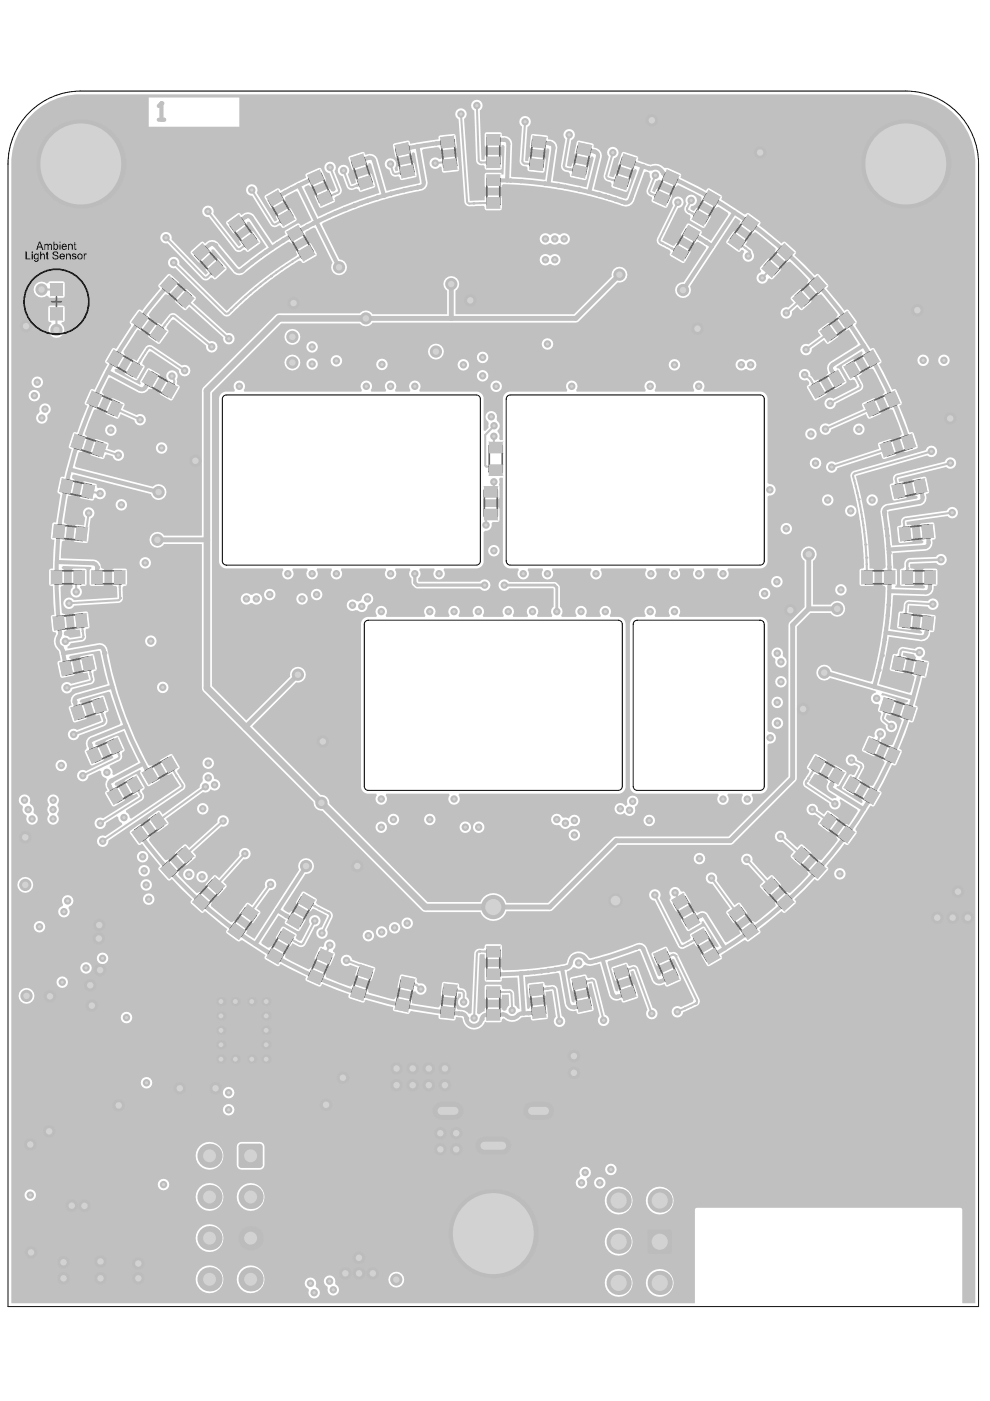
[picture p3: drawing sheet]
<svg xmlns="http://www.w3.org/2000/svg" width="210mm" height="297mm" viewBox="0 0 210 297" stroke-linecap="round" stroke-linejoin="round" font-family="sans-serif">
<path d="M6.2 23.8a15.4 15.4 0 0 1 10.9-4.5h174.9a15.4 15.4 0 0 1 15.5 15.5v242.2h-205.8v-242.2a15.4 15.4 0 0 1 4.5-11zM47.4 84l.6-.3h53a.86 .86 0 0 1 .8 .9v34.4a.86 .86 0 0 1-.8 .8h-53a.86 .86 0 0 1-.9-.8v-34.4zM107.6 84l.6-.3h53a.86 .86 0 0 1 .8 .9v34.4a.86 .86 0 0 1-.8 .8h-53a.86 .86 0 0 1-.9-.8v-34.4zM77.5 131.7l.6-.2h53a.86 .86 0 0 1 .8 .9v34.3a.86 .86 0 0 1-.8 .9h-53a.86 .86 0 0 1-.9-.9v-34.3zM134.5 131.7l.6-.2h26.1a.86 .86 0 0 1 .8 .9v34.3a.86 .86 0 0 1-.8 .9h-26.1a.86 .86 0 0 1-.8-.9v-34.3z" fill="none" stroke="#000" stroke-width=".21"/>
<path d="M7.4 23.6a14.8 14.8 0 0 1 8.8-3.6h176.8a14.7 14.7 0 0 1 13.8 14.8v241.5h-2.8v-19.8l-.1-.3-.3-.1h-55.9l-.3 .1-.1 .3v19.8h-144.9v-241.5a14.6 14.6 0 0 1 5-11.2zM31.5 20.7v6.2h19.2v-6.2zM40.5 53.2l-.1 .3 .1 .3 1.8 1.9 2.5-2.1 .1-.7h.4l4.1 4.9a1.85 1.85 0 0 0 2.6 0l3.7-2.9 4.8-3.2 .7-.4 .6 .3h.3l2.5-1.5 .2-.2v-.7l1.7-1 .4 .1 3.6 7.4a1.68 1.68 0 0 0 .8 2.5 1.68 1.68 0 0 0 2.3-1.2 1.68 1.68 0 0 0-1.7-2l-3.6-7.4 .1-.3 5-2.2 4.8-1.8 5.2-1.5 5.6-1.3a1.68 1.68 0 0 0 1.6-2l-1.1-6.6 .2-.3 2.9-.4a.61 .61 0 0 1 .8 .6h.2l3.2-.4 .1-.3-.4-2.6-3.2 .2-.3 .1v.7l-6 1-.3-.7h-.3l-3.1 .8 .5 2.6 .2 .2 3.1-.5 .5-.7 .4 .3 1 6.3-7 1.7-1.9-6.7a1.77 1.77 0 0 0-2.6-1l-.3-.6h-.3l-3 1.1 .7 2.6 .2 .2h.3l2.7-.9 .5-.7 .4 .3 1.7 6.1-7.6 2.7-5.3 2.4-3-6.1 .1-.3 .8-.4 .5 .5h.3l2.9-1.4-1-2.5-.2-.2h-.3l-2.6 1.2-.2 .2 .1 .7-5.4 2.8-.5-.6h-.2l-2.7 1.7 1.2 2.4 .2 .2 .3-.1 2.5-1.4 .2-.2v-.7l.3-.2 2-1.1 .3 .1 2.9 6.1-2.2 1.2-.5-.6-.3 .1-2.5 1.4-.1 .3 .2 .6-2.8 1.8-3.9-5.8a1.57 1.57 0 0 0-2.3-.4l-.4 .3-.5-.5-.3 .1-2.3 1.7-.2 .3 .1 .3 1.6 2 2.7-1.7 .2-.8 .4 .1 3.6 5.3-5.8 4.3-4.5-5.2a1.7 1.7 0 0 0-2.7 .1l-.6-.4-.3 .1zM91.4 33.7a1.21 1.21 0 0 0 .1 1.8 1.21 1.21 0 0 0 1.8-.2l.3 .1 .1 .9 .2 .2 .2 .1 2.9-.3 .3-.1 .1-.3-.4-2.6-3.2 .2-.7 .2a1.21 1.21 0 0 0-1.7 0zM100.2 21.5a1.21 1.21 0 0 0 .4 2l.3 10.5a1.21 1.21 0 0 0 1.6 1l.3 .3 .1 .6 .2 .1 3.2-.1 .1-2.7-.1-.2-.3-.2h-2.9l-.2 .2-.1 .2v.7h-.7l-.4-10.5a1.22 1.22 0 0 0 .4-1.8 1.22 1.22 0 0 0-1.9-.1zM110.5 24.9a1.2 1.2 0 0 0 .2 1.9l-.5 7.3a1.18 1.18 0 0 0 1.4 1.2l.3 .3v.6l.3 .1 3.1 .2 .4-2.6-.1-.3-.2-.1-2.9-.3-.3 .1-.1 .2-.1 .7-.7-.1 .5-7.2a1.22 1.22 0 0 0 .5-1.8 1.22 1.22 0 0 0-1.8-.2zM81.9 33.9a1.2 1.2 0 0 0 .6 2.1l.3 .7a1.17 1.17 0 0 0 1.6 .7l.3 .2 .3 .5 .2 .1 3.1-.8-.4-2.6-.2-.2-.3-.1-2.8 .6-.3 .2v.3l.1 .6-.5 .1-.2-.6a1.22 1.22 0 0 0 0-1.8 1.22 1.22 0 0 0-1.8 0zM119.8 27.7a1.21 1.21 0 0 0 .1 1.8l-.9 5.5a1.41 1.41 0 0 0 1.6 1.5l.2 .4 .1 .5 .2 .2 3.1 .5 .7-2.5-.1-.3-.2-.2-2.8-.6-.3 .1-.4 .8-.9-.2 .9-5.5a1.22 1.22 0 0 0 .6-1.8 1.22 1.22 0 0 0-1.9-.2zM69.1 34.6a1.21 1.21 0 0 0-.3 1.3 1.21 1.21 0 0 0 1 .8l1.4 3.4-.2 .4-.4 .1-.4-.1-.3-.5h-.3l-2.7 1.2-.2 .2v.3l1.2 2.4h.3l2.8-1.4a.88 .88 0 0 1 .8-1.3 1.1 1.1 0 0 0 .6-1.4l-1.5-3.7a1.22 1.22 0 0 0-.1-1.7 1.22 1.22 0 0 0-1.7 0zM72 35.3a1.21 1.21 0 0 0-.3 1.2 1.21 1.21 0 0 0 1 .8l.8 2.3a1.07 1.07 0 0 0 1.4 .6l.7-.2 .4 .2 .3 .5h.3l2.9-1.1 .1-.3-1-2.5-3 .9a.98 .98 0 0 0-.2 1.1l-.9 .3-.8-2.1a1.22 1.22 0 0 0 0-1.7 1.22 1.22 0 0 0-1.7 0zM129.1 31.5a1.22 1.22 0 0 0 0 1.7l-1.1 3.9a1.29 1.29 0 0 0 1.4 1.5l.3 .4-.1 .6 .3 .2 2.7 .9h.3l.2-.3 .7-2.5-3-1.1a.98 .98 0 0 0-.8 .8l-.9-.3 1.1-3.8a1.22 1.22 0 0 0 .8-1.8 1.22 1.22 0 0 0-1.9-.2zM96.9 23.3a1.22 1.22 0 0 0 .3 2l1.3 17.4a1.24 1.24 0 0 0 1.6 1h2.4l.3 .2 .1 .6 .2 .1h2.9l.3-.1 .1-.3v-2.4l-.1-.3-.3-.1h-2.9l-.2 .1-.1 .3v.7l-3.2 .1-1.2-17.4a1.21 1.21 0 0 0 .3-1.8 1.21 1.21 0 0 0-1.8-.1zM145.7 41.6a1.17 1.17 0 0 0-.2 1.6l-.3 .6a1.45 1.45 0 0 0 1 1.8l.2 .5-.1 .5 .1 .3 2.6 1.4h.2l.3-.1 1.2-2.4-2.7-1.7a.96 .96 0 0 0-.9 .7l-.7-.4v-.3l.2-.4a1.22 1.22 0 0 0 1.1-1.7 1.22 1.22 0 0 0-2-.4zM52.5 39.4a1.22 1.22 0 0 0-.2 1.4 1.22 1.22 0 0 0 1.2 .7l3.8 6.2a1.19 1.19 0 0 0 1.9 .1l.3 .1 .4 .4h.3l2.7-1.7-1.2-2.3-.3-.2h-.2l-2.6 1.5-.1 .2v.3l.3 .5-.6 .4-3.8-6.1a1.21 1.21 0 0 0-.3-1.6 1.21 1.21 0 0 0-1.6 .1zM114.8 49.8a1.23 1.23 0 0 0 0 1.7 1.23 1.23 0 0 0 1.7 0h.3a1.22 1.22 0 0 0 1.7 0h.3a1.22 1.22 0 0 0 1.7 0 1.22 1.22 0 0 0 0-1.7 1.22 1.22 0 0 0-1.7 0h-.3a1.22 1.22 0 0 0-1.7 0h-.3a1.22 1.22 0 0 0-1.7 0zM43.2 43.9a1.21 1.21 0 0 0-.2 1.5 1.21 1.21 0 0 0 1.3 .6l5.5 7a1.19 1.19 0 0 0 1.9-.1l.3 .1 .4 .4h.3l2.5-2-1.4-2.2-.3-.2-.3 .1-2.3 1.7-.2 .3 .1 .2 .4 .6-.6 .3-5.4-6.9a1.22 1.22 0 0 0-.4-1.5 1.22 1.22 0 0 0-1.6 .1zM114.8 54.2a1.22 1.22 0 0 0 0 1.7 1.22 1.22 0 0 0 1.7 0h.3a1.22 1.22 0 0 0 1.7 0 1.22 1.22 0 0 0 0-1.7 1.22 1.22 0 0 0-1.7 0h-.3a1.22 1.22 0 0 0-1.7 0zM155.4 49.2l-1.5 2.2 2.5 2h.3l.6-.4 .4 .1 .1 .3a1.22 1.22 0 0 0-.1 1.7 1.22 1.22 0 0 0 1.7 .2 1.22 1.22 0 0 0 .3-1.7l-.3-.7-1.4-1 .4-.6 .1-.2-.2-.3-2.3-1.7-.3-.1zM142.9 42a1.17 1.17 0 0 0-.2 1.6l-3.4 6.9a1.42 1.42 0 0 0 1.3 1.8l.9 .5a.62 .62 0 0 1 .5 1v.3l.2 .2 2.8 1.5 1.4-2.3v-.3l-.2-.2-2.5-1.4-.3-.1-.4 .6h-.3l-2.3-1.2 3.4-6.8a1.22 1.22 0 0 0 1-1.7 1.22 1.22 0 0 0-1.9-.4zM162.8 54.9l-1.6 1.8-.1 .3 .3 .4-.1 .4a1.21 1.21 0 0 0-.5 2 1.21 1.21 0 0 0 2-.7l.4-.1 .4 .3 .3-.2 1.7-2-2.3-2.2-.3-.1zM34.3 49.5a1.21 1.21 0 0 0-.2 1.5 1.21 1.21 0 0 0 1.4 .6l7.3 7.5a1.07 1.07 0 0 0 1.6 .1l.3-.3h.3l.5 .4 .3-.1 2.3-2.2-1.7-2.1-.3-.1-.2 .1-2.2 1.9-.1 .3 .1 .3 .4 .4-.5 .5-7.2-7.5a1.21 1.21 0 0 0-.6-1.5 1.21 1.21 0 0 0-1.5 .2zM7.6 60.2a1.67 1.67 0 0 0 0 2.3 1.67 1.67 0 0 0 2.3 .2l.7 .4h2.7l.3-.1 .1-.3-.1-3-3-.1-.6 .5a2.09 2.09 0 0 0-2.4 .1zM35.6 58.2l-2 2.1-.1 .3 .5 .6-3.9 4.7-.6-.3-.3 .2-1.7 2.3v.3l.3 .7-3.2 4.9-.6-.2-.3 .2-1.4 2.5v.3l.5 .4-2.8 5.5-.6-.2-.3 .2-1.1 2.6v.3l.5 .4-2.1 5.7-.7-.1-.2 .3-.9 2.7v.3l.6 .3-1.6 5.9h-.7l-.1 .3-.6 2.8v.3l.6 .5-.9 5.8h-.7l-.1 .3-.3 2.9 .1 .3 .6 .1-.3 6.2-.7 .1-.1 .2v2.9l.1 .3 .7 .1 .3 6.1-.6 .2-.1 .3 .3 2.9 .1 .3h.5l.2 .3a3.5 3.5 0 0 0-.2 2.9l.7 .8 .2 .5 .3 1.5-.7 .3v.3l.6 2.8 .1 .3h.3l2.6-.6-.5-3.2-.7-.5 .3-.3 6.2-1.1 1.7 7-6.6 2a1.73 1.73 0 0 0-1 2.6l-.6 .3v.3l.9 2.7 .2 .3h.3l2.4-1-.8-3-.2-.2-.5-.1 .2-.5 5.9-1.7 .3 .1 2.3 6.5-.2 .3-5.8 2.3a1.72 1.72 0 0 0-1.2 2.5l-.1 .5-.3 .2v.3l1.1 2.7 .3 .2h.3l2.3-1.2-1.2-2.9-.7-.5 .2-.3 6-2.4 3 6.6-5.2 2.8-.3-.3v-.8l-.5-.6v-.4l2-.9a1.15 1.15 0 0 0 .5-1.6l.2-.3 .4-.4v-.3l-1.2-2.6-.2-.2h-.3l-2.4 1.2 1.2 2.9 .4 .2 .1 .4-5.7 2.8-.3-.2a1.22 1.22 0 0 0-1.6 .8 1.22 1.22 0 0 0 .9 1.5 1.22 1.22 0 0 0 1.5-1.1l2.4-1.2 .3 .3a1.15 1.15 0 0 0 1 1.4l.2 .3a1.86 1.86 0 0 0 .1 2.3l-.5 .4v.3l1.4 2.5 .3 .2h.3l2.2-1.5-1.5-2.8-.7-.3 .1-.4 5.3-2.8 .2 .3-.2 .2v.3l1.7 2.7 2.4-1.2 .1-.3v-.3l-1.4-2.5-.3-.1h-.7l-.6-1.2a84.4 84.4 0 0 1-8.2-23.7 2.14 2.14 0 0 0-1.9-1l-6.5 1.1v-.4l.4-.3 .3-.4 2.5-.4a.94 .94 0 0 0 .8-1.1l-.1-1.4 .7-.4 .1-.2-.3-2.9-.2-.3-.2-.1-2.7 .4 .3 3.2 .1 .3h.3h.6l.2 1.4-2.3 .3a1.09 1.09 0 0 0-1-.4l-.3-.3v-.3l.3-.4 .3-.1 .1-.3-.3-2.9-.1-.3-.7-.3-.2-2-.1-3.4 .7-.4 .1-.3v-2.9l-.5-.6 .3-.3 6 .2v.4l-.3 .1-.1 .2 .1 3.2 2.7 .1 .2-.1 .1-.3v-2.9l-.1-.2-.6-.4a1.66 1.66 0 0 0-1.6-1.7l-6.9-.2 .2-3.5 .7-.3 .1-.3 .3-2.9-.1-.3-.6-.4 .8-4.9 .1-.7h.7l.2-.3 .6-2.8-.1-.3-.5-.5 .1-.4 .3-.2 16.3 4.2 .1 .2a1.68 1.68 0 0 0 2.4 .8 1.68 1.68 0 0 0 .4-2.5 1.68 1.68 0 0 0-2.5-.1l-16.3-4.2-.2-.3 .8-2.7 .7-.2 .2-.2 .9-2.8-.1-.3-.4-.5 .7-2.2 1.2-2.9 .7-.1 .2-.2 1.2-2.6v-.3l-.4-.6 1.4-3 .4-.1 5.9 3.2a1.62 1.62 0 0 0 2.2-.7h.7l.3-.2 1.4-2.5v-.3l-.1-.2-2.4-1.2-1.7 2.7v.3l.2 .2-.2 .3-5.3-2.8-.1-.4 .7-.4 1.5-2.5v-.3l-.3-.7 2.8-4.4 .3-.3 .5 .3 .3-.1 1.7-2.4 .1-.3-.3-.6 .7-1 2.7-3.3 .7 .2 .3-.2 1.9-2.1 .1-.3-.1-.3-1.8-1.6-.3-.1zM36 54.8a1.21 1.21 0 0 0-.2 1.5 1.21 1.21 0 0 0 1.4 .5l10.1 10a1.08 1.08 0 0 0 1.6 0l5.4-5 5.5-4.2 3.6-2.3h.4l.4 .5 .3-.1 2.5-1.4 .2-.2v-.3l-1.2-2.1-.3-.2-.3 .1-2.5 1.4-.1 .2 .2 .7-.1 .3-4.7 3.1-3.3 2.5-3.2 2.7-3.6 3.4-10.1-9.9a1.21 1.21 0 0 0-.6-1.4 1.21 1.21 0 0 0-1.4 .2zM167.7 63l-.1 .2 .1 .3 .6 .7-1.2 1a1.22 1.22 0 0 0-1.6 .9 1.22 1.22 0 0 0 1.2 1.5 1.22 1.22 0 0 0 1.2-1.5l1.2-1.1 .5 .7 .3 .1 .3-.1 1.9-1.9-2.1-2.4-.2-.1zM58.4 66.8l-15.5 15.6-.1 31.2h-8a1.67 1.67 0 0 0-2.5-.4 1.67 1.67 0 0 0 0 2.5 1.67 1.67 0 0 0 2.5-.4h8l.1 31 23.6 23.8a1.62 1.62 0 0 0 1.8 1.8l21.5 21.4 12.1 .1a2.91 2.91 0 0 0 2.8 1.9 2.91 2.91 0 0 0 2.7-2.1l9.5-.1 14.1-14h23.9l.6-.2 13.4-13.5v-32.5l2.9-2.9h4.3a1.67 1.67 0 0 0 2.5 .3 1.67 1.67 0 0 0 0-2.5 1.67 1.67 0 0 0-2.5 .4h-3.7v-9.3a1.67 1.67 0 0 0 .3-2.5 1.67 1.67 0 0 0-2.5 0 1.67 1.67 0 0 0 .4 2.5v9.8l-3.2 3.2-.2 .6v32.1l-12.7 12.8h-24.2l-14.1 14h-8.8a2.91 2.91 0 0 0-2.7-2 2.91 2.91 0 0 0-2.8 1.8h-11.3l-20.8-20.8a1.62 1.62 0 0 0-1.8-1.8l-14.5-14.6 9.3-9.3a1.67 1.67 0 0 0 2-1.5 1.67 1.67 0 0 0-1.7-1.8 1.67 1.67 0 0 0-1.6 2l-9.3 9.3-7.3-7.3v-62.1l14.7-14.7h16.7a1.62 1.62 0 0 0 2.7-.2h43.1l.6-.3 8.3-8.2a1.67 1.67 0 0 0 2-1.5 1.67 1.67 0 0 0-1.8-1.8 1.67 1.67 0 0 0-1.5 2l-8 8h-25.1v-5a1.67 1.67 0 0 0 .4-2.5 1.67 1.67 0 0 0-2.6 0 1.67 1.67 0 0 0 .4 2.5v5h-15.8a1.62 1.62 0 0 0-2.7-.2h-17.1zM10.3 64.9l-.1 3 .1 .3 .5 .1 .1 .3a1.67 1.67 0 0 0-.2 2.5 1.67 1.67 0 0 0 2.5 0 1.67 1.67 0 0 0-.2-2.5l.1-.3 .5-.1 .1-.3-.1-3-.3-.1zM170 73.3a1.22 1.22 0 0 0 .5 2 1.22 1.22 0 0 0 1.6-1.3l2.6-1.9 .5 .7 .2 .1h.3l2-1.4 .1-.3-.1-.3-1.7-2.3-.2-.2-.3 .1-2.1 1.7 .6 .9-2.6 1.9a1.18 1.18 0 0 0-1.4 .3zM39.1 61.4l-1.9 2.1-.1 .3 .1 .3 2.1 1.7 .8-.8 7.2 6.5a1.22 1.22 0 0 0 1.2 1.5 1.22 1.22 0 0 0 1.2-1.4 1.22 1.22 0 0 0-1.6-.9l-7.2-6.5 .6-.7 .1-.3-.1-.2-1.8-1.6-.3-.1zM60.3 71.4a1.7 1.7 0 0 0 3.4 0 1.7 1.7 0 0 0-3.4 0zM114.9 72.9a1.23 1.23 0 0 0 2.4 0 1.23 1.23 0 0 0-2.4 0zM33.1 68.6l-1.7 2.6 .1 .3 2.2 1.4 2-2.5 .1-.2-.5-.7 .3-.6a1.68 1.68 0 0 1 1.3-1.1l6.8 5.5a1.22 1.22 0 0 0 1.3 1.4 1.22 1.22 0 0 0 1.1-1.5 1.22 1.22 0 0 0-1.7-.8l-7-5.8a1.27 1.27 0 0 0-2 .7l-1.2 1.6-.5-.4-.3-.1zM65 73.6a1.23 1.23 0 0 0 2.4 0 1.23 1.23 0 0 0-2.4 0zM90.7 74.5a1.7 1.7 0 0 0 3.4 0 1.7 1.7 0 0 0-3.4 0zM101.1 75.8a1.25 1.25 0 0 0 2.5 0 1.25 1.25 0 0 0-2.5 0zM198.9 76.4a1.25 1.25 0 0 0 2.5 0 1.25 1.25 0 0 0-2.5 0zM194.5 76.4a1.25 1.25 0 0 0 2.5 0 1.25 1.25 0 0 0-2.5 0zM70.1 76.5a1.23 1.23 0 0 0 2.4 0 1.23 1.23 0 0 0-2.4 0zM65 77.2a1.23 1.23 0 0 0 2.4 0 1.23 1.23 0 0 0-2.4 0zM79.8 77.3a1.23 1.23 0 0 0 2.4 0 1.23 1.23 0 0 0-2.4 0zM60.3 76.9a1.7 1.7 0 0 0 3.4 0 1.7 1.7 0 0 0-3.4 0zM156.3 76.5a1.21 1.21 0 0 0-.1 1.6 1.21 1.21 0 0 0 1.7 .2l.4-.1a1.22 1.22 0 0 0 1.7 .1 1.22 1.22 0 0 0 .1-1.7 1.22 1.22 0 0 0-1.7-.2l-.4 .1a1.22 1.22 0 0 0-1.7 0zM141.8 77.4a1.23 1.23 0 0 0 2.4 0 1.23 1.23 0 0 0-2.4 0zM97 77.4a1.25 1.25 0 0 0 2.5 0 1.25 1.25 0 0 0-2.5 0zM27.9 76.4l-1.5 2.8 2.3 1.4h.3l.2-.1 1.4-2.6 .1-.3-.5-.4v-.5l1.4-2.1 .3-.1 6 4a1.22 1.22 0 0 0 1.4 1.3 1.22 1.22 0 0 0 1-1.6 1.22 1.22 0 0 0-1.7-.7l-6.3-4.2a1.14 1.14 0 0 0-1.6 .5l-1.7 2.7-.6-.3h-.3zM101.1 79.7a1.25 1.25 0 0 0 2.5 0 1.25 1.25 0 0 0-2.5 0zM6.7 81a1.23 1.23 0 0 0 2.4 0 1.23 1.23 0 0 0-2.4 0zM47 83.4l-.4 .4-.2 .6v34.6a1.55 1.55 0 0 0 1.4 1.5h12.2l.1 .4a1.22 1.22 0 0 0 .1 1.6 1.22 1.22 0 0 0 1.7 0 1.22 1.22 0 0 0 .1-1.6l.1-.4h3l.2 .4-.3 .3a1.22 1.22 0 0 0 1.3 1.7 1.22 1.22 0 0 0 .8-2l.1-.4h3.1l.1 .4-.2 .3a1.22 1.22 0 0 0 1.3 1.7 1.22 1.22 0 0 0 .7-2l.2-.4h9.4l.1 .4-.2 .3a1.22 1.22 0 0 0 1.3 1.7 1.22 1.22 0 0 0 .7-2l.2-.4h3l.1 .4-.2 .3a1.17 1.17 0 0 0 .4 1.4 1.7 1.7 0 0 0 1.2 2.2h13.4l.1 .1a1.22 1.22 0 0 0 1.8 0 1.22 1.22 0 0 0-.2-1.8 1.22 1.22 0 0 0-1.7 .2h-13.1v-.7l.1-.1a1.2 1.2 0 0 0 .1-1.6l.1-.4h3l.2 .4-.2 .3a1.22 1.22 0 0 0 1.3 1.7 1.22 1.22 0 0 0 .7-2l.2-.4h7l.8-.3 .4-.5 .1-.6v-6.3l.5-.3a1.2 1.2 0 0 0 1.2-1.5l.2-.3 1.4-.1 .1-2.7-.1-.3-.3-.1h-2.9l-.1-1.6 3.3-.2 .1-2.6-.1-.4 .1-.5-.1-.6 .2-.3h.6v17.8l.4 .8 .4 .4 .6 .2h1.9l.1 .4a1.22 1.22 0 0 0 .1 1.6 1.22 1.22 0 0 0 1.7 0 1.22 1.22 0 0 0 .1-1.6l.1-.4h3l.2 .4-.3 .3a1.22 1.22 0 0 0 1.4 1.7 1.22 1.22 0 0 0 .7-2l.1-.4h8.2l.1 .4-.2 .3a1.22 1.22 0 0 0 1.3 1.7 1.22 1.22 0 0 0 .8-2l.1-.4h9.5l.2 .4-.2 .3a1.22 1.22 0 0 0 1.3 1.7 1.22 1.22 0 0 0 .7-2l.2-.4h2.8l.2 .4-.2 .3a1.22 1.22 0 0 0 1.3 1.7 1.22 1.22 0 0 0 .7-2l.2-.4h3l.1 .4-.2 .3a1.22 1.22 0 0 0 1.3 1.7 1.22 1.22 0 0 0 .8-2l.1-.4h3l.2 .4-.2 .3a1.22 1.22 0 0 0 1.3 1.7 1.22 1.22 0 0 0 .7-2l.1-.4h7l.6-.2 .7-.6 .1-.6v-13.8l.5-.2a1.22 1.22 0 0 0 1.3-1.3 1.22 1.22 0 0 0-1.4-1.2l-.4-.2v-18l-.3-.8-.5-.4-.6-.2h-12.1l-.1-.3 .2-.3a1.22 1.22 0 0 0-1.3-1.7 1.22 1.22 0 0 0-.8 2l-.1 .3h-8.2l-.1-.3 .2-.3a1.22 1.22 0 0 0-1.3-1.7 1.22 1.22 0 0 0-.8 2l-.1 .3h-14.5l-.2-.3 .3-.3a1.22 1.22 0 0 0-1.3-1.7 1.22 1.22 0 0 0-.8 2l-.1 .3h-12.2l-.8 .4-.4 .4-.2 .6v8.9h-.6l-.2-.3a1.17 1.17 0 0 0-.3-1.4l.1-.5a1.2 1.2 0 0 0-.2-1.8l-.1-.5 .1-.4a1.22 1.22 0 0 0-1.8-1.1 1.22 1.22 0 0 0-.1 2.1l.1 1.3-.7 .7-.4-.1v-6.9l-.1-.6-.7-.6-.5-.2h-12.2l-.1-.3 .2-.3a1.22 1.22 0 0 0-1.3-1.7 1.22 1.22 0 0 0-.8 2l-.1 .3h-3l-.2-.3 .2-.3a1.22 1.22 0 0 0-1.3-1.7 1.22 1.22 0 0 0-.7 2l-.1 .3h-3.1l-.1-.3 .2-.3a1.22 1.22 0 0 0-1.3-1.7 1.22 1.22 0 0 0-.8 2l-.1 .3h-24.8l-.1-.3 .2-.3a1.22 1.22 0 0 0-1.3-1.7 1.22 1.22 0 0 0-.8 2l-.1 .3h-1.9zM104 81.9a1.23 1.23 0 0 0 2.4 0 1.23 1.23 0 0 0-2.4 0zM178.7 77.4l-.2 .2v.3l1.7 2.7a.85 .85 0 0 1 .9 0 .85 .85 0 0 1 .5 .8l.1 .2-.1 .4-4.9 2.5a1.22 1.22 0 0 0-1.8 .6 1.22 1.22 0 0 0 .9 1.7 1.22 1.22 0 0 0 1.4-1.2l5.2-2.7a1.08 1.08 0 0 0 .5-1.5l-.8-1.6 .2-.2a.64 .64 0 0 0 .4-.7l-1.7-2.7zM169.7 78.6a1.22 1.22 0 0 0-.1 1.5 1.22 1.22 0 0 0 1.4 .5 .61 .61 0 0 1 .5 .5 .61 .61 0 0 1-.2 .6l-.2 .2v.3l1.7 2.7h.3l2.2-1.4-1.5-2.8-.2-.2-.6 .2-.4-.1-.8-1a1.21 1.21 0 0 0-.7-1.3 1.21 1.21 0 0 0-1.4 .3zM35.6 78.9a1.19 1.19 0 0 0-.1 1.6l-1.6 2.7-.1 .3 .2 .2 2.4 1.2 1.7-2.7v-.3l-.6-.4v-1a1.24 1.24 0 0 0-.2-1.7 1.24 1.24 0 0 0-1.7 .1zM6.1 83.9a1.23 1.23 0 0 0 2.4 0 1.23 1.23 0 0 0-2.4 0zM174.1 90.1a1.22 1.22 0 0 0 .4 2 1.22 1.22 0 0 0 1.7-1l7.4-3.3 .6 1 2.4-1 .2-.2v-.3l-1.1-2.7-.3-.2h-.3l-2.1 1-.2 .2v.3l.3 .8-7.4 3.3a1.18 1.18 0 0 0-1.6 .1zM8.7 85.9l-.3 .4v.9l-.2 .4a1.22 1.22 0 0 0-.4 1.6 1.22 1.22 0 0 0 1.6 .5 1.22 1.22 0 0 0 .6-1.5l.2-.4a1.22 1.22 0 0 0 .3-1.8 1.22 1.22 0 0 0-1.8-.1zM23.5 84.6l-1.2 2.7v.3l.2 .2 2.5 1 .6-1 2.9 1.3a1.21 1.21 0 0 0 1.5 1.1 1.21 1.21 0 0 0 .8-1.7 1.21 1.21 0 0 0-1.8-.5l-2.9-1.3 .3-.8v-.3l-.2-.2-2.2-1h-.3zM180.9 91a1.23 1.23 0 0 0 2.4 0 1.23 1.23 0 0 0-2.4 0zM22.3 91.2a1.23 1.23 0 0 0 2.4 0 1.23 1.23 0 0 0-2.4 0zM170.7 92a1.25 1.25 0 0 0 2.5 0 1.25 1.25 0 0 0-2.5 0zM102.9 28.1l-.1 .3 .1 2.7 3.1 .1 .7-.5 .3 .3-.2 6h-.4l-.1-.3-.3-.1-3.1 .1-.1 .3 .1 2.7 3.1 .1 .3-.1 .4-.6 3.7 .1 5 .5 4 .6 5 1.1 7.4 2.2a1.92 1.92 0 0 0 2.8-1.4l2-5.7 .5-.1 .5 .2 .4 1.3-.9 2.2a1.22 1.22 0 0 0 1 1.6l.2 .4-.2 .6 .2 .2 2.7 1.2h.3l.2-.2 1-2.2v-.3l-.2-.2-2.7-1.2h-.3l-.2 .2-.3 .6-.6-.3 .9-2.1 .6-.3 .6 .4 2.6 1.2h.3l.6-.4 4.9 2.4v.8l.1 .2 2.6 1.4 .2 .1 .8-.4 2 1.3v.4l-3.7 5.6-2.1-1.4 .2-.6-.2-.3-2.5-1.4h-.3l-.2 .1-1.2 2.1v.3l.2 .2 2.5 1.5h.3l.3-.3h.4l1.5 1 .1 .3-4.7 7.2h-.2a1.68 1.68 0 0 0-1.7 1.9 1.68 1.68 0 0 0 2.2 1.4 1.68 1.68 0 0 0 1-2.4l9.6-14.6 1.2 .8-.3 .6 .1 .3 2.4 1.7h.3l.6-.3 1 .8 3.2 2.7-.1 .7 .1 .2 2.2 2 .3 .1 .6-.2 2 1.8 1.9 2-.2 .7 .1 .3 1.9 2.1 .3 .2 .7-.2 2.7 3.3 .7 1-.3 .6 .1 .3 1.7 2.4 .2 .1 .6-.3 .3 .3 1.7 2.7-.1 .3-5.7 3.5a1.79 1.79 0 0 0-.5 2.5l-.4 .4 .1 .3 1.7 2.7 2.3-1.2 .2-.2-.1-.3-1.4-2.5-.2-.2h-.3l-.2-.3 5.3-3.3 .3 .2-.2 .8 1.4 2.5 .3 .2h.7l2.5 4.9-.5 .6 .1 .3 1.1 2.6 .2 .2 .8 .1 1.9 5.1-.5 .5v.3l.9 2.8 .2 .2h.3l2.5-.9-.9-3-.2-.3-.7 .1-2.2-5.7 .6-.4v-.3l-1.2-2.6-.2-.2-.7 .2-2.7-5.5 .5-.4v-.3l-1.5-2.5-.2-.2-.7 .2-3.1-4.9 .3-.7-.1-.3-1.7-2.3-.2-.2-.6 .3-3.9-4.7 .4-.6-.1-.3-1.9-2.1-.3-.2-.6 .4-4.3-4.3 .4-.6-.1-.3-2.2-1.9-.2-.1-.6 .4-4.7-3.8 .3-.6-.2-.3-2.3-1.7-.3-.1-.7 .4-4.9-3.2 .2-.7-.2-.2-2.5-1.5h-.3l-.4 .6-5.5-2.8 .2-.7-.2-.2-2.6-1.2h-.8a3.1 3.1 0 0 0-3-.7l-2.6-.9 .1-.7-.2-.2-2.8-.9h-.3l-.2 .3-.7 2.5 3 1.1 .8-.3 .1 .4-2 5.8-.4 .2-6.7-2.1 1.7-6.7a1.63 1.63 0 0 0-1.3-2l-.5-.1v-.7l-.2-.2-2.8-.6h-.3l-.2 .3-.4 2.6 3 .8 .8-.3 .2 .3-1.6 6.2-7.1-1.3 .9-7a1.59 1.59 0 0 0-1.4-1.8l-.5-.1-.1-.7-.2-.1-2.9-.3-.3 .1-.1 .2-.2 2.7 3.1 .4 .8-.4 .2 .4-.9 6.3-7.3-.6 .3-6.9a1.74 1.74 0 0 0-2.2-1.8l-.1-.7-.3-.1zM33 95a1.25 1.25 0 0 0 2.5 0 1.25 1.25 0 0 0-2.5 0zM180.6 100.1a2.28 2.28 0 0 0 0 2.2l1.5 6.7 .9 7.6 .2 3.7-.2 .3-.6 .1-.2 .2v2.9l.2 .3 .2 .1h2.4l.3-.1 .1-.3v-2.9l-.1-.2-.3-.1h-.6l-.3-5.2-.5-4.1-1-5.5-1.1-4.9 15.1-4.3a1.21 1.21 0 0 0 1.9-.2 1.21 1.21 0 0 0-.5-1.8 1.21 1.21 0 0 0-1.7 .8l-15.3 4.4zM175.5 98.2a1.22 1.22 0 0 0 .3 1.9 1.22 1.22 0 0 0 1.7-.8l9.3-3.1 .2 .9 .2 .2h.3l2.3-.7 .2-.2v-.3l-.9-2.8-.1-.2h-.3l-2.5 .9 .2 1.1-9.2 3a1.22 1.22 0 0 0-1.7 .1zM20.2 93.1l-1.1 3 .1 .3 2.5 .9h.2l.4-.8 .3-.2 1.3 .4a1.22 1.22 0 0 0 1.7 .9 1.22 1.22 0 0 0 .5-1.8 1.22 1.22 0 0 0-1.9-.2l-1.4-.5 .2-.8v-.3l-.2-.2zM189.6 100.7l-.3 .8 .1 .7-.1 .3-.6 .2-.1 .3 .6 2.8 .2 .3h.3l2.3-.4 .3-.2v-.3l-.6-2.8-.2-.3h-.2l-.7 .1-.1-.7 10.1-2.5a1.21 1.21 0 0 0 1.9-.1 1.21 1.21 0 0 0-.4-1.8 1.21 1.21 0 0 0-1.8 .8l-10.2 2.5zM171.7 98.2a1.23 1.23 0 0 0 2.4 0 1.23 1.23 0 0 0-2.4 0zM17.6 102.1l-.7 3.1v.3l2.6 .6h.3l.2-.5 .4-.1a1.22 1.22 0 0 0 2-.6 1.22 1.22 0 0 0-1.6-1.4l-.3-.2v-.6l-.2-.2zM183.7 106a1.23 1.23 0 0 0 2.4 0 1.23 1.23 0 0 0-2.4 0zM174.3 106a1.23 1.23 0 0 0 2.4 0 1.23 1.23 0 0 0-2.4 0zM24.5 107a1.25 1.25 0 0 0 2.5 0 1.25 1.25 0 0 0-2.5 0zM179.2 108.3a1.23 1.23 0 0 0 2.4 0 1.23 1.23 0 0 0-2.4 0zM191.3 109.8l-.3 .8 .1 .6-.2 .3-.6 .1-.1 .3 .3 2.9 .1 .3h.3l2.4-.2 .2-.1 .1-.3-.3-2.9-.1-.3-.3-.1-.6 .1-.1-.7 8.7-1.2a1.22 1.22 0 0 0 1.9 .1 1.22 1.22 0 0 0-.3-1.9 1.22 1.22 0 0 0-1.7 .7l-8.8 1.2zM17.9 107.9a1.2 1.2 0 0 0 .2 1.8l-.3 1.7-1.5-.2-.3 .1-.1 .3-.4 2.9 .1 .3 .3 .1 2.6 .2 .2-.3 .5-4.9a1.22 1.22 0 0 0 .6-1.8 1.22 1.22 0 0 0-1.9-.2zM165.5 112.1a1.23 1.23 0 0 0 2.4 0 1.23 1.23 0 0 0-2.4 0zM103.5 116.8a1.23 1.23 0 0 0 2.4 0 1.23 1.23 0 0 0-2.4 0zM192.1 118.6l-.3 .5-.1 1.1-.3 .3-.5 .2-.1 .2v2.9l.1 .3 .3 .1h2.4l.3-.1 .1-.3v-2.9l-.1-.2-.9-.3v-.9l5.5-.2a1.21 1.21 0 0 0 1.9 .2 1.21 1.21 0 0 0-.1-1.8 1.21 1.21 0 0 0-1.8 .4l-5.6 .2zM29.6 119.3a1.23 1.23 0 0 0 2.4 0 1.23 1.23 0 0 0-2.4 0zM163.5 123.3a1.23 1.23 0 0 0 2.4 0 1.23 1.23 0 0 0-2.4 0zM51.4 126.1a1.22 1.22 0 0 0 0 1.8 1.22 1.22 0 0 0 1.7-.1h.4a1.22 1.22 0 0 0 1.7 0 1.22 1.22 0 0 0 0-1.7 1.22 1.22 0 0 0-1.7 0h-.4a1.21 1.21 0 0 0-1.7 0zM177.1 125.1a1.23 1.23 0 0 0 2.4 0 1.23 1.23 0 0 0-2.4 0zM187.1 107.3a2.75 2.75 0 0 0-.3 2.4l.8 6.1 .2 4.4-.3 .4-.3 .1-.2 .2v2.9l.2 .3 .3 .1 .3 .4-.1 2.2-.3 3.9-.6 4.7-1 5-.9 4-.3 .1-8.2-2.3-.1-.2a1.68 1.68 0 0 0-2.4-.8 1.68 1.68 0 0 0-.5 2.5 1.68 1.68 0 0 0 2.6 0l9.7 2.8v.4h-.3a1.21 1.21 0 0 0-.7 1.5 1.21 1.21 0 0 0 1.5 .8l.3 .3-.3 1.3 .5 .3 .2 .3-.2 .6a1.05 1.05 0 0 0 .3 1.2l.8 .6v.2a1.22 1.22 0 0 0 1.4 1.2 1.22 1.22 0 0 0 1-1.5 1.22 1.22 0 0 0-1.7-.8l-.7-.7 .2-.7 .7 .2h.3l.1-.3 .9-3-2.5-.9-.6-.1-.1-.2 .3-.3 5.4 1.6v.3l-.7 .2-.2 .2-.9 2.7v.3l.5 .6-1.9 5.1-.8 .1-.2 .2-1.1 2.6-.1 .3 .5 .6-2.5 4.8-.7 .1-.3 .1-1.4 2.5 .2 .9-.3 .2-5.3-3.3 .2-.3h.3l.2-.2 1.4-2.5 .1-.3-.2-.2-2.3-1.2-1.7 2.6-.1 .3 .4 .6a1.52 1.52 0 0 0 .3 2.2l1.5 .9-.1 .3-.8 .2-4.8-3.2-.2-.3 1.1-1.7 .4-.1 .6 .2 .2-.2 1.5-2.5v-.3l-.2-.2-2-1.2h-.3l-.2 .1-1.5 2.5v.3l.4 .4 .1 .5-.7 1a2.36 2.36 0 0 0-.6 1.8l.4 .4 5.1 3.4a1.21 1.21 0 0 0 1.6 1.3 1.21 1.21 0 0 0 .6-1.9l.2-.3 3.6 2.3 .1 .3-2 3-.6-.3-.2 .1-1.7 2.4-.1 .3 .3 .6-3.4 4.3-.7-.2-.3 .1-1.9 2.2-.1 .3 .2 .7-3.9 3.8-.6-.2-.3 .1-2.2 1.9-.1 .3 .1 .7-4.2 3.4-.6-.3-.3 .1-2.4 1.7-.1 .3 .3 .6-3 1.9-.3-.1-3.8-6a1.5 1.5 0 0 0-2.1-.2l-.5-.3h-.3l-2.5 1.5-.2 .2v.3l1.4 2.2 2.8-1.5 .2-.2v-.3l.3-.1 3.3 5.3-.2 .2-.8-.2-2.7 1.7 1.2 2.4 .2 .2 .3-.1 2.5-1.4 .2-.3-.2-.6 4.9-3.2 .7 .3h.3l2.3-1.7 .2-.3-.3-.6 4.7-3.8 .6 .4 .2-.1 2.2-2 .1-.2-.4-.6 4.3-4.3 .6 .3 .3-.1 1.9-2.1 .1-.3-.4-.6 3.9-4.7 .6 .3 .2-.2 1.7-2.3 .1-.3-.3-.7 3.1-4.9 .7 .2 .2-.2 1.5-2.5v-.3l-.5-.4 2.7-5.5 .7 .2 .2-.2 1.2-2.7v-.3l-.6-.3 2.2-5.8 .7 .2 .2-.3 .9-2.7v-.3l-.6-.3 1.5-6 .7 .1 .2-.3 .6-2.8v-.3l-.3-.2-1.3-.3v-.3a1.22 1.22 0 0 0 .5-1.9 1.22 1.22 0 0 0-1.9 0l-2.5-.4a1.14 1.14 0 0 0-1.2 1.3l-.3 .2h-.6l-.2 .2-.6 2.9 .1 .3 .2 .1 2.4 .5h.2l.2-.3 .6-2.8v-.3l-.3-.2-.6-.1 .1-.7 2.3 .4 .4 .6-.3 .6-.6 2.9 .1 .3 .5 .4-.8 3.2-.3 .2-6.5-1.9 1.1-4.2 1.1-5.8 6.6 .9a1.84 1.84 0 0 0 2.2-1.9h.7l.1-.3 .2-3.2-2.6-.4-.3 .1-.1 .3-.3 2.9 .5 .7-.2 .2-6.6-.9 .7-7.2 6.5 .2a1.77 1.77 0 0 0 2.1-2.2l.7-.1 .1-.3-.1-3.1-2.7-.1-.3 .1-.1 .2v2.9l.6 .7-.3 .3-6.1-.2v-.4l.3-.1 .1-.3v-2.9l-.1-.2-.7-.1-.1-3.3 6.8-.5a1.63 1.63 0 0 0 1.6-1.8l-.1-.6 .7-.1 .1-.3-.3-2.9-.1-.3-.3-.1-2.7 .4 .3 3.2 .5 .6-.3 .3-6.4 .5-.8-7.2 6.7-1.3a1.75 1.75 0 0 0 1.3-2.5l.7-.2v-.3l-.8-3.1-2.6 .4-.2 .2-.1 .3 .6 2.8 .7 .6-.2 .3-6.3 1.1zM15.3 120.7l-.1 3.1 .2 .7a1.22 1.22 0 0 0-.1 1.8 1.22 1.22 0 0 0 1.7 .1 1.22 1.22 0 0 0 0-1.8l.1-.4h.9l.3-.1 .1-.3-.1-3.1-.3-.1zM160.9 125.9a1.23 1.23 0 0 0 2.4 0 1.23 1.23 0 0 0-2.4 0zM13.8 127a1.22 1.22 0 0 0 .1 1.9 1.22 1.22 0 0 0 1.8-.5l9.4-.6a.99 .99 0 0 0 1-1l-.1-2.2 .3-.4 .5-.1 .1-.3v-2.9l-.1-.2-.2-.1h-2.4l-.3 .1-.1 .2v2.9l.1 .3 .7 .1 .2 .3 .1 2.2-9.2 .6a1.18 1.18 0 0 0-1.9-.3zM65.9 126.1a1.25 1.25 0 0 0 2.5 0 1.25 1.25 0 0 0-2.5 0zM56 126.1a1.23 1.23 0 0 0 2.4 0 1.23 1.23 0 0 0-2.4 0zM191.9 127.5l-.2 .4-.3 1.7-.8 .1-.1 .3-.3 2.9 .1 .2 .2 .2 2.4 .2h.3l.1-.3 .3-2.9-.1-.3-.2-.1-.6-.1 .1-1.4 3.9 .2a1.22 1.22 0 0 0 1.8 .5 1.22 1.22 0 0 0 .1-1.9 1.22 1.22 0 0 0-1.8 .3l-4.1-.3zM73.9 127.5a1.21 1.21 0 0 0-.1 1.6 1.21 1.21 0 0 0 1.6 .2l.4 .1a1.22 1.22 0 0 0 1.4 .3 1.22 1.22 0 0 0 .7-1.2l.3-.4a1.22 1.22 0 0 0 .9-1.3 1.22 1.22 0 0 0-1.3-1 1.22 1.22 0 0 0-1.1 1.2 .86 .86 0 0 1-1.5 .2l-.5-.1zM62.8 127a1.25 1.25 0 0 0 2.5 0 1.25 1.25 0 0 0-2.5 0zM134.1 131.1l-.4 .5-.1 .6v34.5a1.55 1.55 0 0 0 1.3 1.6h17.3l.2 .3a1.22 1.22 0 0 0 0 1.7 1.22 1.22 0 0 0 1.7 0 1.22 1.22 0 0 0 .1-1.7l.2-.3h3l.1 .3a1.22 1.22 0 0 0 .1 1.7 1.22 1.22 0 0 0 1.7 0 1.22 1.22 0 0 0 0-1.7l.2-.3h1.8l.6-.2 .5-.4 .3-.5v-9.3l.4-.3a1.21 1.21 0 0 0 1.4-1.2 1.21 1.21 0 0 0-1.4-1.2l-.4-.2v-22.8l-.3-.8-.5-.4-.6-.2h-17.2l-.2-.4a1.22 1.22 0 0 0-.1-1.6 1.22 1.22 0 0 0-1.6 0 1.22 1.22 0 0 0-.1 1.6l-.2 .4h-3l-.1-.4a1.22 1.22 0 0 0-.1-1.6 1.22 1.22 0 0 0-1.7 0 1.22 1.22 0 0 0-.1 1.6l-.1 .4h-1.9zM77.1 131.1l-.4 .5-.2 .6v34.5a1.55 1.55 0 0 0 1.4 1.6h1.9l.1 .3a1.22 1.22 0 0 0 .1 1.7 1.22 1.22 0 0 0 1.7 0 1.22 1.22 0 0 0 .1-1.7l.1-.3h13.3l.1 .3a1.22 1.22 0 0 0 .1 1.7 1.22 1.22 0 0 0 1.7 0 1.22 1.22 0 0 0 .1-1.7l.1-.3h34a1.55 1.55 0 0 0 1.3-1.6v-34.3a1.55 1.55 0 0 0-1.3-1.6h-1.9l-.1-.4a1.22 1.22 0 0 0-.1-1.6 1.22 1.22 0 0 0-1.7 0 1.22 1.22 0 0 0-.1 1.6l-.1 .4h-3l-.2-.4a1.22 1.22 0 0 0-.1-1.6 1.22 1.22 0 0 0-1.6 0 1.22 1.22 0 0 0-.1 1.6l-.2 .4h-3l-.1-.4a1.17 1.17 0 0 0-.3-1.7v-4.2a1.55 1.55 0 0 0-1.1-1.1h-9.7a1.21 1.21 0 0 0-1.8-.3 1.21 1.21 0 0 0 0 1.9 1.21 1.21 0 0 0 1.8-.3h9.4l.1 4a1.16 1.16 0 0 0-.3 1.7l-.1 .4h-3l-.2-.4a1.22 1.22 0 0 0-.1-1.6 1.22 1.22 0 0 0-1.6 0 1.22 1.22 0 0 0-.1 1.6l-.1 .4h-3.1l-.1-.4a1.22 1.22 0 0 0-.1-1.6 1.22 1.22 0 0 0-1.7 0 1.22 1.22 0 0 0-.1 1.6l-.1 .4h-4.2l-.2-.4a1.22 1.22 0 0 0 0-1.6 1.22 1.22 0 0 0-1.7 0 1.22 1.22 0 0 0-.1 1.6l-.1 .4h-3.1l-.1-.4a1.22 1.22 0 0 0-.1-1.6 1.22 1.22 0 0 0-1.7 0 1.22 1.22 0 0 0-.1 1.6l-.1 .4h-3l-.1-.4a1.22 1.22 0 0 0-.1-1.6 1.22 1.22 0 0 0-1.7 0 1.22 1.22 0 0 0-.1 1.6l-.1 .4h-8.2l-.1-.4a1.22 1.22 0 0 0-.1-1.6 1.22 1.22 0 0 0-1.7 0 1.22 1.22 0 0 0-.1 1.6l-.1 .4h-1.9zM30.8 135.9a1.23 1.23 0 0 0 2.4 0 1.23 1.23 0 0 0-2.4 0zM163.9 137.6a1.23 1.23 0 0 0 .4 2l.1 .3a1.22 1.22 0 0 0 .8 1.6 1.22 1.22 0 0 0 1.5-.7 1.22 1.22 0 0 0-.7-1.6l-.1-.3a1.21 1.21 0 0 0-.5-1.5 1.21 1.21 0 0 0-1.5 .2zM16.9 139.3l.6 3.1 .1 .3h.3l.6-.1 .4 1.4-3.8 1a1.21 1.21 0 0 0-1.9 .1 1.21 1.21 0 0 0 .5 1.8 1.21 1.21 0 0 0 1.7-.8l3.9-1a.99 .99 0 0 0 .7-1.2l-.2-1.5 .7-.3 .1-.3-.8-3.1-2.6 .4zM164.4 144.5a1.23 1.23 0 0 0 2.4 0 1.23 1.23 0 0 0-2.4 0zM33.3 145.7a1.23 1.23 0 0 0 2.4 0 1.23 1.23 0 0 0-2.4 0zM163.6 148.9a1.23 1.23 0 0 0 2.4 0 1.23 1.23 0 0 0-2.4 0zM163.6 153.3a1.25 1.25 0 0 0 2.5 0 1.25 1.25 0 0 0-2.5 0zM19.2 148.4l.8 3 .2 .3h.3l.6-.2 .4 1.3-5.1 2a1.21 1.21 0 0 0-1.9 .3 1.21 1.21 0 0 0 .7 1.8 1.21 1.21 0 0 0 1.6-1l4.9-1.8a1.4 1.4 0 0 0 .8-2.2l-.1-.5 .1-.4 .5-.2v-.3l-1.1-3-2.5 .7zM183.9 156.2l-1.1 2.9 2.3 1.2h.3l.3-.2 1.1-2.6 .1-.7a1.22 1.22 0 0 0 .9-1.5 1.22 1.22 0 0 0-1.6-.9 1.22 1.22 0 0 0-.7 1.7l-.2 .3-.8-.4h-.3zM42.9 161.8a1.25 1.25 0 0 0 2.5 0 1.25 1.25 0 0 0-2.5 0zM11.8 162.3a1.23 1.23 0 0 0 2.4 0 1.23 1.23 0 0 0-2.4 0zM179.7 160.3a1.21 1.21 0 0 0-.1 1.6 1.21 1.21 0 0 0 1.6 .3l.6 .3 .1 .3-.8 1.5-.3 .1-.6-.3-.2 .2-1.5 2.8 2.2 1.5h.3l.3-.2 1.4-2.5 .1-.3-.2-.2-.6-.3 1.1-2.1a.92 .92 0 0 0-.4-1.4l-1-.5a1.22 1.22 0 0 0-.7-1.1 1.22 1.22 0 0 0-1.3 .3zM31.5 173.3l-.1 .3v.3l1.7 2.3 .3 .2 .3-.1 2.1-1.7-.6-1 7.8-5.7a1.19 1.19 0 0 0 1.7-.6 1.22 1.22 0 0 0 1.9-.5 1.22 1.22 0 0 0-1.1-1.6l-.1-.2a1.22 1.22 0 0 0-1.4-1.3 1.22 1.22 0 0 0-1 1.7l-.1 .4a1.1 1.1 0 0 0-.5 1.2l-7.9 5.7-.8-.9zM130.6 170.6a1.24 1.24 0 0 0 .1 1.8 1.24 1.24 0 0 0 1.7-.1 1.21 1.21 0 0 0 1.6 .6 1.21 1.21 0 0 0 .6-1.5v-.4a1.22 1.22 0 0 0 .7-1.5 1.22 1.22 0 0 0-1.6-.7 1.22 1.22 0 0 0-.7 1.5v.3l-.4 .3a1.24 1.24 0 0 0-2-.3zM41.8 171.5a1.22 1.22 0 0 0 2.4 0 1.22 1.22 0 0 0-2.4 0zM26.6 165.4l-.2 .2 .1 .3 1.4 2.5 .2 .2h.3l.6-.4 .3 .6-7.5 4.7a1.22 1.22 0 0 0-1.7 .7 1.22 1.22 0 0 0 1 1.6 1.22 1.22 0 0 0 1.4-1.3l2.3-1.4 .3 .2a1.17 1.17 0 0 0 .8 1.2v.4l-3.6 2.4a1.22 1.22 0 0 0-1.7 .7 1.22 1.22 0 0 0 1.1 1.6 1.22 1.22 0 0 0 1.3-1.4l15.9-10.7a.98 .98 0 0 0 .3-1.4l-1.6-2.5v-.4l.5-.4v-.3l-1.5-2.5-.2-.1h-.3l-2.1 1.2-.2 .2 .1 .3 1.4 2.5 .3 .2h.3l.5-.4 1.7 2.7-10.3 7-.3-.2a1.21 1.21 0 0 0-.8-1.2v-.4l3.4-2.1a1.25 1.25 0 0 0 .3-1.3l-.3-.5 .1-.4 .5-.4-.1-.3-1.4-2.5-.2-.2-.3 .1zM10.4 168.8a1.19 1.19 0 0 0-.1 1.6l.1 .3a1.49 1.49 0 0 0 0 1.8v.3a1.23 1.23 0 0 0 0 1.7 1.23 1.23 0 0 0 1.7 0 1.23 1.23 0 0 0 0-1.7v-.3a1.19 1.19 0 0 0 .1-1.6v-.3a1.27 1.27 0 0 0 0-1.8 1.27 1.27 0 0 0-1.8 0zM4.3 168.8a1.28 1.28 0 0 0 .5 2l.1 .3a1.19 1.19 0 0 0 .7 1.7l.1 .3a1.22 1.22 0 0 0 .6 1.7 1.22 1.22 0 0 0 1.6-.7 1.22 1.22 0 0 0-.7-1.6l-.1-.3a1.27 1.27 0 0 0-.7-1.8l-.1-.2a1.22 1.22 0 0 0-.4-1.6 1.22 1.22 0 0 0-1.6 .2zM89.9 173.7a1.25 1.25 0 0 0 2.5 0 1.25 1.25 0 0 0-2.5 0zM82.2 173.7a1.23 1.23 0 0 0 2.4 0 1.23 1.23 0 0 0-2.4 0zM136.4 174a1.25 1.25 0 0 0 2.5 0 1.25 1.25 0 0 0-2.5 0zM117.2 172.9a1.21 1.21 0 0 0-.2 1.5 1.21 1.21 0 0 0 1.4 .5l.3 .1a1.2 1.2 0 0 0 2.2 .2l.4-.1a1.25 1.25 0 0 0 1.6-.8 1.25 1.25 0 0 0-.8-1.6 1.25 1.25 0 0 0-1.6 .8l-1.3-.2a1.22 1.22 0 0 0-2-.4zM37.2 180.7l-.1 .3 .1 .2 1.9 2.2 .3 .1 .3-.1 1.9-1.8-.7-1 6-5.4a1.22 1.22 0 0 0 1.6-.9 1.22 1.22 0 0 0-1.2-1.4 1.22 1.22 0 0 0-1.2 1.4l-6 5.5-.8-.8zM171.4 170.8a1.22 1.22 0 0 0-.2 1.5 1.22 1.22 0 0 0 1.5 .4l1.3 .9-.5 .7-.1 .3 .2 .3 2.2 1.5 1.9-2.5 .1-.3-.1-.3-2-1.4-.3-.1-.2 .2-.5 .7-1.3-.9a1.21 1.21 0 0 0-.6-1.3 1.21 1.21 0 0 0-1.4 .3zM100.3 175.4a1.23 1.23 0 0 0 2.4 0 1.23 1.23 0 0 0-2.4 0zM97.4 175.4a1.25 1.25 0 0 0 2.5 0 1.25 1.25 0 0 0-2.5 0zM79.6 175.4a1.25 1.25 0 0 0 2.5 0 1.25 1.25 0 0 0-2.5 0zM120.6 177a1.23 1.23 0 0 0 2.4 0 1.23 1.23 0 0 0-2.4 0zM45.3 185.6l-1.7 2.1 .1 .3 2.4 2 1.9-1.9 .1-.3-.1-.2-.7-.6 4.3-4.8a1.22 1.22 0 0 0 1.5-1.2 1.22 1.22 0 0 0-1.4-1.2 1.22 1.22 0 0 0-.9 1.6l-4.3 4.8-.7-.6-.3-.1zM29 181.6a1.25 1.25 0 0 0 2.5 0 1.25 1.25 0 0 0-2.5 0zM147.1 182a1.23 1.23 0 0 0 2.4 0 1.23 1.23 0 0 0-2.4 0zM164.6 176.5a1.22 1.22 0 0 0-.1 1.5 1.22 1.22 0 0 0 1.4 .5l2.4 2.1-.7 1 1.9 1.8 .3 .1 .2-.1 2-2.2 .1-.2-.2-.3-1.7-1.6-.3-.1-.3 .1-.5 .7-2.4-2.2a1.21 1.21 0 0 0-.6-1.3 1.21 1.21 0 0 0-1.5 .2zM27.6 176.1l-.1 .3v.3l1.7 2.3 .3 .2 .6-.3 3.9 4.7-.5 .6 .1 .3 2 2.1 .2 .1 .6-.3 4.4 4.3-.4 .6 .1 .2 2.1 2 .3 .1 .6-.4 4.7 3.8-.3 .6 .2 .3 2.3 1.7h.3l.7-.3 4.9 3.2-.2 .6 .1 .3 2.6 1.4 .2 .1 .5-.6 5.4 2.8-.1 .7 .2 .2 2.6 1.2h.3l.4-.6 5.7 2.2-.1 .7 .2 .2 2.8 .9h.3l.3-.7 5.9 1.6-.1 .7 .3 .2 2.8 .6 .3-.1 .5-.6 5.8 1v.6l.3 .2 2.9 .3 .3-.1 .2-.7 1.1 .1 .3 .3a2.46 2.46 0 0 0 2.1 2.3 2.46 2.46 0 0 0 2.7-1.7l3.1 .1 .3-.1 .1-.5 .4-.2a2.61 2.61 0 0 0 3.9-.2l1.8-.1 .2 .7 .3 .1 2.9-.3 .2-.2 .1-.2-.4-2.7-3.1 .2-.6 .7-.3-.1-.5-6.7 7-.8 .3 .2 1.1 6.3a1.86 1.86 0 0 0 2.5 1.5l.3 .6 .3 .1 3-.8-.4-2.6-.2-.3h-.3l-2.8 .6-.2 .2-.1 .4-.2 .1-.4-.3-1-6.1 .1-.3a1.56 1.56 0 0 0 1.2-.8h.4l.3 .2a1.2 1.2 0 0 0 1.6-.6l.3-.2 .3 .2a3.7 3.7 0 0 0 2.1-.2l.7-.2 1.9 6.7a1.77 1.77 0 0 0 2.6 .9l.3 .7h.3l2.8-.9 .2-.2v-.3l-.9-2.5-3.1 .9-.4 .6-.4-.2-1.7-5.9 .2-.3 6.6-2.2 2.8 6.6a1.58 1.58 0 0 0 2 .6l.5-.2 .4 .6h.3l2.6-1.2 .2-.2v-.3l-1.2-2.4-2.9 1.2-.4 .7-.4-.2-2.4-5.9a1.96 1.96 0 0 0-3-.5l-6.6 2.2-2.3 .6-.3-.2a2.52 2.52 0 0 0-2.8-1.2 2.52 2.52 0 0 0-1.9 2.3l-.6 .3-3.4 .6-6.6 .6-2.9 .1-.4-.6-.3-.1-3.1 .1-.1 2.7 .1 .2 .2 .2h2.9l.3-.2 .1-.7 3.3-.1 .4 6.8-1-.9-.1-2.4a1.27 1.27 0 0 0-1.8-1l-.7-.1-.2-.7-.3-.1h-2.9l-.2 .1-.1 .3v2.3l.1 .3 .2 .1h2.9l.3-.1 .1-.3v-.6h1.5l.1 2.3-.5 .6-.1 .3-.3 .2-.4-.1-.4-.5-.3-.1h-2.9l-.2 .1-.1 .7-1 .6h-.4l-.3-.2 .6-12.2 .1-.3h1v.7l.1 .2 .2 .1h2.9l.3-.1 .1-.2v-2.4l-.1-.3-.3-.1h-2.9l-.2 .1-.1 .6-.3 .3-.8-.1a1.09 1.09 0 0 0-1.2 1.1l-.5 12.6-.2 .1h-.5l-.8-.7-1.4-.1-.3-.7-.3-.2-2.9-.3-.2 .1-.5 .6-5.6-.9v-.6l-.2-.2-2.8-.6h-.3l-.5 .6-.9-.2-4.4-1.2-.1-.7-.3-.2-2.7-.9h-.3l-.5 .5-2.3-.8-2.8-1.2-.1-.7-.2-.2-2.7-1.2h-.3l-.5 .4-4.9-2.5v-.7l-.2-.2-2.5-1.5h-.3l-.7 .3-1.3-.8-.1-.4 3.7-5.6 1.5 1-.2 .6 .1 .2 2.5 1.5h.3l.3-.2 1.2-2.3-2.7-1.7h-.3l-.3 .2-.4 .1-1-.6v-.4l4.7-7.2h.1a1.68 1.68 0 0 0 1.7-1.9 1.68 1.68 0 0 0-2.2-1.4 1.68 1.68 0 0 0-1 2.4l-9.5 14.7-1.8-1.2 .3-.6-.1-.3-2.4-1.7-.3-.1-.6 .3-1-.7-3.3-2.7 .2-.7-.1-.3-2.2-1.9-.3-.1-.7 .2-1.9-1.9-1.9-1.9 .2-.7-.1-.3-1.9-2.2-.3-.1-.7 .2-2.7-3.3-.7-1 .3-.6-.1-.3-1.7-2.4-.3-.1h-.2zM29.3 184.6a1.25 1.25 0 0 0 2.5 0 1.25 1.25 0 0 0-2.5 0zM176.8 185.3a1.25 1.25 0 0 0 2.5 0 1.25 1.25 0 0 0-2.5 0zM38.8 185.4a1.25 1.25 0 0 0 2.5 0 1.25 1.25 0 0 0-2.5 0zM41.6 185.9a1.25 1.25 0 0 0 2.5 0 1.25 1.25 0 0 0-2.5 0zM56.5 186.6a1.19 1.19 0 0 0-.2 1.4l-2.9 3.9-1-.5-1.6 2-.1 .3 .2 .3 2.3 1.7 .3 .1 .3-.2 1.4-1.9v-.3l-.1-.3-.7-.5 2.8-3.9a1.22 1.22 0 0 0 1.3-1.6 1.22 1.22 0 0 0-2-.5zM29.8 187.6a1.23 1.23 0 0 0 2.4 0 1.23 1.23 0 0 0-2.4 0zM3.7 187.6a1.69 1.69 0 0 0 3.3 0 1.69 1.69 0 0 0-3.3 0zM157.5 181.3a1.21 1.21 0 0 0-.2 1.5 1.21 1.21 0 0 0 1.3 .6l3.3 3.6-.7 .6-.1 .2 .1 .3 1.6 1.8 .2 .1 .3-.1 2.2-1.9 .1-.3-.1-.3-1.9-1.9-.9 .7-3.2-3.6a1.22 1.22 0 0 0-.5-1.4 1.22 1.22 0 0 0-1.5 .1zM30.3 190.6a1.25 1.25 0 0 0 2.5 0 1.25 1.25 0 0 0-2.5 0zM142.3 188.4a1.2 1.2 0 0 0-.1 1.7l-.2 .9 1.2 2.1 .2 .2 .3-.1 2.7-1.7-1.2-2.3-.2-.2-.4 .1-.3-.2a1.2 1.2 0 0 0-2-.5zM13.5 190.1a1.19 1.19 0 0 0-.1 1.6l-.1 .4a1.22 1.22 0 0 0-.9 1.6 1.22 1.22 0 0 0 1.7 .7 1.22 1.22 0 0 0 .4-1.8l.1-.4a1.23 1.23 0 0 0 .8-1.8 1.23 1.23 0 0 0-1.9-.3zM150 185.3a1.21 1.21 0 0 0-.2 1.4 1.21 1.21 0 0 0 1.2 .7l3.8 5.2-.7 .5-.2 .3 .1 .3 1.4 1.9 .3 .2 .3-.1 2.3-1.7 .2-.3-.1-.3-1.7-2-1 .5-3.8-5.2a1.22 1.22 0 0 0-.3-1.5 1.22 1.22 0 0 0-1.6 .1zM85.1 195.7a1.25 1.25 0 0 0 2.5 0 1.25 1.25 0 0 0-2.5 0zM7.1 196.5a1.25 1.25 0 0 0 2.5 0 1.25 1.25 0 0 0-2.5 0zM82.4 196.7a1.25 1.25 0 0 0 2.5 0 1.25 1.25 0 0 0-2.5 0zM79.7 197.6a1.23 1.23 0 0 0 2.4 0 1.23 1.23 0 0 0-2.4 0zM64 189.2l-1.2 2.3 2.6 1.7 .3 .1 .5-.6h.3l2.8 1.4v.3l-1.1 2.2a1.22 1.22 0 0 0-1.1 1.5 1.22 1.22 0 0 0 1.6 .8 1.22 1.22 0 0 0 .5-1.8l1.3-2.5a1.08 1.08 0 0 0-.5-1.5l-1.4-.7a2.42 2.42 0 0 1-1.6-1l.2-.7-.2-.2-2.5-1.5h-.3zM59.7 196.6l-1.2 2.1v.3l.1 .2 2.6 1.5h.2l.3-.2 .3-.5 1.1 .6a1.15 1.15 0 0 0 1.7-.4l2-3.7a1.22 1.22 0 0 0 1.2-1.5 1.22 1.22 0 0 0-1.7-.9 1.22 1.22 0 0 0-.6 1.8l-1.7 3.4a.92 .92 0 0 1-1.3-.5l.2-.6-.2-.3-2.5-1.4-.3-.1zM76.9 198.4a1.23 1.23 0 0 0 2.4 0 1.23 1.23 0 0 0-2.4 0zM138 188.9a1.22 1.22 0 0 0-.3 1.3 1.22 1.22 0 0 0 1.1 .8l5 9.7a.98 .98 0 0 0 1.3 .4l2.1-1.1 .3 .5 .2 .2h.3l2.5-1.5 .2-.2v-.3l-1.2-2.1-.3-.2-.2 .1-2.6 1.4-.1 .3 .2 .6-.3 .4-1.3 .7-.3-.1-4.8-9.4a1.21 1.21 0 0 0-.2-1.6 1.21 1.21 0 0 0-1.6 .1zM69.1 199.5l-.3 .4-.1 .7-.3 .2-.5-.1-.2 .2-1 2.5 .2 .2 3 1.2 1.1-2.4v-.3l-.4-.3v-.4a1.21 1.21 0 0 0 .3-1.8 1.21 1.21 0 0 0-1.8-.1zM20.5 203.2a1.25 1.25 0 0 0 2.5 0 1.25 1.25 0 0 0-2.5 0zM17 205.2a1.25 1.25 0 0 0 2.5 0 1.25 1.25 0 0 0-2.5 0zM72.6 202.8a1.22 1.22 0 0 0 0 1.7 1.22 1.22 0 0 0 1.7 0l1.5 .6-.5 1.5 .1 .3 .2 .2 2.7 .9h.3l.2-.2 .7-2.6-.2-.2-4.6-1.5a1.2 1.2 0 0 0-.9-1 1.2 1.2 0 0 0-1.2 .3zM12 208.2a1.23 1.23 0 0 0 2.4 0 1.23 1.23 0 0 0-2.4 0zM85 206.6l-.2 .3-.5 2.6 3.1 .8 .7-.1a1.23 1.23 0 0 0 1.6 .6 1.23 1.23 0 0 0 .7-1.6 1.23 1.23 0 0 0-1.6-.7l-.3-.2-.2-.4a.56 .56 0 0 0-.2-.7zM3.9 211.1a1.7 1.7 0 0 0 3.4 0 1.7 1.7 0 0 0-3.4 0zM138.3 201.9l-.2 .2v.3l1.2 2.4 3-1.2 .4-.4 .2 .1 4.2 8.6-.2 .5-2.5 1.2a1.21 1.21 0 0 0-1.9 .4 1.21 1.21 0 0 0 .8 1.7 1.21 1.21 0 0 0 1.5-1.1l1.8-.8a2.2 2.2 0 0 0 1.8-1.5l-4.6-9.8a1.29 1.29 0 0 0-1.5-.6l-.4-.1-.6-1.1zM93.9 208.2l-.2 .3-.2 2.7 3.2 .4 .3-.1 .1-.2 .1-.7 .6 .1-.1 .7a1.22 1.22 0 0 0-.4 1.8 1.22 1.22 0 0 0 1.9 .1 1.22 1.22 0 0 0-.3-1.9 1.37 1.37 0 0 0-1.4-1.9l-.2-.3v-.6l-.3-.1zM129.6 205.2l.7 2.6 .2 .2 3.1-.9 .2-.2v-.3l-.2-.6 .7-.2 3 8.3a1.22 1.22 0 0 0 .3 1.9 1.22 1.22 0 0 0 1.7-.7 1.22 1.22 0 0 0-.9-1.6l-3.1-8.4a.98 .98 0 0 0-1.3-.6l-.5 .1-.3-.1-.3-.6h-.3zM25.6 215.7a1.23 1.23 0 0 0 2.4 0 1.23 1.23 0 0 0-2.4 0zM120.9 207.4l-.1 .3 .7 2.5 3.1-.5 .2-.2 .1-.3-.1-.6 .6-.2 1.7 7a1.22 1.22 0 0 0 .1 1.9 1.22 1.22 0 0 0 1.8-.4 1.22 1.22 0 0 0-.7-1.7l-1.8-7.2a1.14 1.14 0 0 0-1.7-.6l-.3-.2-.3-.6h-.3zM111.9 208.6l.2 2.7 .1 .2 .3 .1 2.9-.3 .2-.1 .1-.3v-.6l1.3-.2 .9 5.5a1.22 1.22 0 0 0 0 1.9 1.22 1.22 0 0 0 1.8-.3 1.22 1.22 0 0 0-.6-1.8l-.8-5.6a1.12 1.12 0 0 0-1.3-1l-1.4 .1-.3-.7-.3-.1zM29.8 229.6a1.25 1.25 0 0 0 2.5 0 1.25 1.25 0 0 0-2.5 0zM47.3 231.7a1.23 1.23 0 0 0 2.4 0 1.23 1.23 0 0 0-2.4 0zM47.3 235.3a1.23 1.23 0 0 0 2.4 0 1.23 1.23 0 0 0-2.4 0zM50.5 242.4l-.3 .7v3.9a1.01 1.01 0 0 0 1 1h3.9a1.01 1.01 0 0 0 1-1v-3.9a1.01 1.01 0 0 0-1-1h-3.9zM41.5 245.1a2.95 2.95 0 0 0 5.9 0 2.95 2.95 0 0 0-5.9 0zM128.3 247.9a1.23 1.23 0 0 0 2.4 0 1.23 1.23 0 0 0-2.4 0zM125.9 250.8a1.25 1.25 0 0 0 2.5 0 1.25 1.25 0 0 0-2.5 0zM123.2 247.7a1.17 1.17 0 0 0-.1 1.5l-.2 .4a1.22 1.22 0 0 0-.7 1.7 1.22 1.22 0 0 0 1.6 .6 1.22 1.22 0 0 0 .5-1.8l.2-.4a1.22 1.22 0 0 0 .6-1.8 1.22 1.22 0 0 0-1.9-.2zM33.4 251.2a1.25 1.25 0 0 0 2.5 0 1.25 1.25 0 0 0-2.5 0zM5.2 253.4a1.23 1.23 0 0 0 2.4 0 1.23 1.23 0 0 0-2.4 0zM50.2 253.8a2.95 2.95 0 0 0 5.9 0 2.95 2.95 0 0 0-5.9 0zM41.5 253.8a2.95 2.95 0 0 0 5.9 0 2.95 2.95 0 0 0-5.9 0zM136.9 254.5a2.95 2.95 0 0 0 5.9 0 2.95 2.95 0 0 0-5.9 0zM128.2 254.5a2.95 2.95 0 0 0 5.9 0 2.95 2.95 0 0 0-5.9 0zM41.5 262.5a2.95 2.95 0 0 0 5.9 0 2.95 2.95 0 0 0-5.9 0zM128.2 263.3a2.95 2.95 0 0 0 5.9 0 2.95 2.95 0 0 0-5.9 0zM82.3 271.3a1.7 1.7 0 0 0 3.4 0 1.7 1.7 0 0 0-3.4 0zM50.2 271.2a2.95 2.95 0 0 0 5.9 0 2.95 2.95 0 0 0-5.9 0zM41.5 271.2a2.95 2.95 0 0 0 5.9 0 2.95 2.95 0 0 0-5.9 0zM69 270.8a1.23 1.23 0 0 0 .4 2l.1 .3a1.22 1.22 0 0 0 .8 1.5 1.22 1.22 0 0 0 1.5-.7 1.22 1.22 0 0 0-.7-1.6l-.1-.3a1.21 1.21 0 0 0-.5-1.4 1.21 1.21 0 0 0-1.5 .2zM136.9 272a2.95 2.95 0 0 0 5.9 0 2.95 2.95 0 0 0-5.9 0zM128.2 272a2.95 2.95 0 0 0 5.9 0 2.95 2.95 0 0 0-5.9 0zM65 271.2a1.28 1.28 0 0 0 .4 2.1l.1 .2a1.23 1.23 0 0 0 .7 1.7 1.23 1.23 0 0 0 1.6-.7 1.23 1.23 0 0 0-.8-1.6l-.1-.3a1.22 1.22 0 0 0-.4-1.5 1.22 1.22 0 0 0-1.5 .1z" fill="#c0c0c0"/>
<path d="M12.6 134.8l-.2 .4" fill="none" stroke="#c0c0c0" stroke-width=".87"/>
<circle cx="12.5" cy="132.1" r=".44" fill="#c0c0c0"/>
<path d="M19.1 158l.2 .6" fill="none" stroke="#c0c0c0" stroke-width=".87"/>
<g fill="#c0c0c0">
<circle cx="19.1" cy="158" r=".44"/>
<circle cx="19.4" cy="158.6" r=".44"/>
<circle cx="15.8" cy="148.8" r=".44"/>
</g>
<path d="M15.8 148.8l.7 2.3M23.2 166.7l1.2 2.1M23.2 166.7h.1" fill="none" stroke="#c0c0c0" stroke-width=".87"/>
<g fill="none" stroke="#c0c0c0" stroke-width=".44">
<path d="M18.1 112.6l-.8 .6M16.8 122.4v.3l-.7 .7M17.3 131.6l.2 2.3M17.3 135.5l-3.4 .5M17.5 133.9h.1M17.5 133.9l.2 1.1M17.7 135h.1M18.7 140.7l.5 2.2M19.2 142.9h.1M19.2 142.9l.3 1.1M19.5 144h.1M25.2 159.9h.1"/>
<path d="M25.2 159.9l.1 .2"/>
</g>
<circle cx="23.6" cy="165.5" r=".44" fill="#c0c0c0"/>
<path d="M21.1 149.6l.7 2.1M21.8 151.7v.1M22.1 152.6h.1" fill="none" stroke="#c0c0c0" stroke-width=".52"/>
<path d="M21 137.2h.1" fill="none" stroke="#c0c0c0" stroke-width=".87"/>
<circle cx="25.5" cy="126.8" r=".22" fill="#c0c0c0"/>
<path d="M25.4 125.2v.6M25.4 125.9l.1 .9M25.4 125.8v.1" fill="none" stroke="#c0c0c0" stroke-width=".44"/>
<path d="M20.6 120.3v2.1" fill="none" stroke="#c0c0c0" stroke-width=".87"/>
<circle cx="20.6" cy="120.3" r=".44" fill="#c0c0c0"/>
<path d="M29.7 76.4l-1.1 2M30.7 74.8h.1M31.2 74.2l-.5 .6M31.2 74.2h.1M31.3 74l-.1 .2M29.3 167.7h.1M29.3 167.7l.6 .9M29.8 169.2h.1M29.9 168.6h.1M36 162.1l1.4 2.4M37.4 164.5l.7 1.1M38.1 165.6h.1" fill="none" stroke="#c0c0c0" stroke-width=".44"/>
<circle cx="39.1" cy="78.6" r=".22" fill="#c0c0c0"/>
<path d="M36.8 55.7h.1M44.7 58.1l-.7 .7M45.8 57l-1.1 1.1M35.9 67.6h.1M36.3 67.1l-.4 .5M36.3 67.1h.1M36.5 79.7l.4 1" fill="none" stroke="#c0c0c0" stroke-width=".44"/>
<circle cx="45.6" cy="52" r=".44" fill="#c0c0c0"/>
<path d="M44.4 51.9l-1.8 1.5M53.4 55.6l-1.7 1.4" fill="none" stroke="#c0c0c0" stroke-width=".87"/>
<path d="M49.1 65.8l-.7 .6M49.1 65.8h.1M53.1 62l-4 3.8" fill="none" stroke="#c0c0c0" stroke-width=".44"/>
<circle cx="51.2" cy="57.3" r=".44" fill="#c0c0c0"/>
<path d="M51.7 57l-.5 .3M52.1 46h.1" fill="none" stroke="#c0c0c0" stroke-width=".87"/>
<path d="M53 51.2l-2.1 1.6" fill="none" stroke="#c0c0c0" stroke-width=".44"/>
<circle cx="58.8" cy="193" r=".44" fill="#c0c0c0"/>
<path d="M57.5 58.6l-2.2 1.7M55.3 60.3h.1" fill="none" stroke="#c0c0c0" stroke-width=".44"/>
<circle cx="57.5" cy="58.6" r=".22" fill="#c0c0c0"/>
<path d="M59.4 47h.1M60.7 46.2l-1.3 .8M60.9 56.2l-3.4 2.4M62.7 199.7h.1M62.7 199.7l.9 .5M65 191.1l1.8 1M66.7 195.2l-2.4 4.7M66.8 192.1h.1M66.8 192.1l.9 .5M67.7 192.6h.1M67.7 192.6l.6 .4M63.6 200.2h.1" fill="none" stroke="#c0c0c0" stroke-width=".44"/>
<path d="M60.1 51l-3.7 2.4M65 183.5l-.1 .1" fill="none" stroke="#c0c0c0" stroke-width=".87"/>
<circle cx="64.9" cy="183.6" r=".44" fill="#c0c0c0"/>
<path d="M63.3 39.4h.1M66.9 37.6l-3.6 1.8M65.1 48.1l-2.5 1.4M65.1 48.1h.1M71.1 45.2l-1.3 .6" fill="none" stroke="#c0c0c0" stroke-width=".87"/>
<path d="M71.6 40.9l-.6 .2M69.5 193.6l.2 .1M69.7 193.7h.1" fill="none" stroke="#c0c0c0" stroke-width=".44"/>
<circle cx="75.2" cy="43.5" r=".44" fill="#c0c0c0"/>
<path d="M73.1 44.3l-2 .9" fill="none" stroke="#c0c0c0" stroke-width=".87"/>
<circle cx="73.1" cy="44.3" r=".44" fill="#c0c0c0"/>
<path d="M75.2 43.5l-2.1 .8M75.2 43.5h.1" fill="none" stroke="#c0c0c0" stroke-width=".87"/>
<circle cx="75.6" cy="39.3" r=".22" fill="#c0c0c0"/>
<path d="M75.6 39.3l-.9 .4" fill="none" stroke="#c0c0c0" stroke-width=".44"/>
<circle cx="74.7" cy="39.7" r=".22" fill="#c0c0c0"/>
<path d="M72.8 36.2l1.2 3.2" fill="none" stroke="#c0c0c0" stroke-width=".44"/>
<circle cx="70" cy="35.5" r=".22" fill="#c0c0c0"/>
<path d="M70 35.5l1.9 4.7M77 205.1h.1M77 205.1l.5 1" fill="none" stroke="#c0c0c0" stroke-width=".44"/>
<path d="M76.5 43h.1M80 41.9l-3.5 1.1M80 41.9h.1M81.4 41.5l-1.4 .4" fill="none" stroke="#c0c0c0" stroke-width=".87"/>
<circle cx="81.4" cy="41.5" r=".44" fill="#c0c0c0"/>
<path d="M86.3 36.3l-2.4 .6M94.5 34.3l-2.2 .3M94.9 34.5l.5 .4M86.3 208.4l1.9 .4M88.2 208.8h.1M88.4 208.9l.8 .8" fill="none" stroke="#c0c0c0" stroke-width=".44"/>
<path d="M88 121.6v2" fill="none" stroke="#c0c0c0" stroke-width=".7"/>
<path d="M88.5 31l-3.2 .6M88.5 39.8h.1M88.5 39.8l-1.4 .2M89.1 39.6l-.5 .1M89.2 39.6h-.1M91.7 30.5h.1M94.9 30.1l-3.2 .4" fill="none" stroke="#c0c0c0" stroke-width=".87"/>
<g fill="#c0c0c0">
<circle cx="98.9" cy="215.9" r=".44"/>
<circle cx="102.1" cy="216.1" r=".44"/>
</g>
<path d="M98.3 210.6v1.9M101.8 201.7h1.1" fill="none" stroke="#c0c0c0" stroke-width=".44"/>
<circle cx="101.7" cy="201.7" r=".22" fill="#c0c0c0"/>
<path d="M101.8 43.1h.1M102.9 98.7l.2 .2M101.7 201.7h.1M101.8 201.7h.1" fill="none" stroke="#c0c0c0" stroke-width=".44"/>
<circle cx="100.4" cy="43.1" r=".22" fill="#c0c0c0"/>
<g fill="none" stroke="#c0c0c0" stroke-width=".44">
<path d="M103.1 34.4l-1.1 .1M103.1 34.4h.1M101.8 43.1l-2.2 .1M104.4 98.9l.7 .8M104.7 92.5v2l.4 .4M104.7 90.3h.1M104 109.1h.1M104.7 103.6l-.6 .7M106.9 210.3h.1M106.9 210.3l-2.3 .1M108 210.3h.1M108 210.3h-1.1"/>
<path d="M108.4 210.7l.2 3.5"/>
</g>
<path d="M104.6 38.2l3.6 .1M104.6 29.6h2.3M106.9 29.6h.1M108.3 38.3h.1" fill="none" stroke="#c0c0c0" stroke-width=".87"/>
<path d="M116 209.6l-2.2 .3" fill="none" stroke="#c0c0c0" stroke-width=".52"/>
<circle cx="116" cy="209.6" r=".26" fill="#c0c0c0"/>
<path d="M117.1 209.5l-1 .1M117.1 209.5h.1" fill="none" stroke="#c0c0c0" stroke-width=".52"/>
<path d="M111.9 206.3h.1M113.4 206.1h.1M113.4 206.1l-1.5 .2M114.8 206l-1.4 .1M114.8 205.9v.1M116.3 205.8l-1.5 .1M116.3 205.8h.1" fill="none" stroke="#c0c0c0" stroke-width=".87"/>
<circle cx="112.2" cy="34.8" r=".22" fill="#c0c0c0"/>
<path d="M111.2 34.7l1 .1M112.2 34.8l1.6 .1" fill="none" stroke="#c0c0c0" stroke-width=".44"/>
<path d="M112.7 38.6h.1M112.7 38.6l2.8 .3M114.3 30.1l2.3 .3M115.6 38.9h.1M115.6 38.9l.7 .1M116.6 30.4h.1M123.8 213.1l-2.1 .5" fill="none" stroke="#c0c0c0" stroke-width=".87"/>
<circle cx="121.7" cy="213.6" r=".44" fill="#c0c0c0"/>
<path d="M118.5 39.4h.1M118.5 39.4l1.4 .2M119.9 39.6h.1M120.1 205.1l-.9 .2M120.1 205.1h.1M121.1 203.8l-.1 .5M124.1 203.4h.1M126.3 203.7l-1 .3M127.8 203.3l-1.5 .4M131 211.3h.1" fill="none" stroke="#c0c0c0" stroke-width=".87"/>
<path d="M120.1 35.8l.9 .2M121 36h.1M121 36l1.8 .3" fill="none" stroke="#c0c0c0" stroke-width=".52"/>
<circle cx="127.8" cy="203.3" r=".44" fill="#c0c0c0"/>
<path d="M128.4 41.7l.7 .2M128.5 41.7h.1M130.6 42.3h.1" fill="none" stroke="#c0c0c0" stroke-width=".87"/>
<circle cx="127.1" cy="41.3" r=".44" fill="#c0c0c0"/>
<path d="M125.4 32h.1M125.4 32l.7 .2M126.1 32.2h.1M127.1 41.3l1.3 .4M129.2 41.9h.1M129.2 41.9l1.3 .4M133.9 41.7l-.2 .6" fill="none" stroke="#c0c0c0" stroke-width=".87"/>
<path d="M128.9 37.9l1 .3M129.9 38.2h.1M133.2 205.6h.1M134.2 205.2h.1M134.2 205.2l-1 .4" fill="none" stroke="#c0c0c0" stroke-width=".44"/>
<circle cx="136.3" cy="35.2" r=".44" fill="#c0c0c0"/>
<path d="M133.2 34.2l4.3 1.5M137.5 35.7h.1" fill="none" stroke="#c0c0c0" stroke-width=".87"/>
<path d="M142.6 202.5l-2 .8M145.2 213.8l-1.6 .7" fill="none" stroke="#c0c0c0" stroke-width=".44"/>
<g fill="#c0c0c0">
<circle cx="142.6" cy="202.5" r=".22"/>
<circle cx="143.3" cy="202.7" r=".22"/>
</g>
<path d="M140.1 51.4l.5 .3M140.6 51.7h.1M140.6 51.7l.9 .4M140.7 49l-.8 1.7M141.5 52.1h.1M141.5 52.1l.9 .5M142.4 52.6h.1M142.4 52.6l1.8 1.1M143.1 189.3l1.1 1.8" fill="none" stroke="#c0c0c0" stroke-width=".44"/>
<circle cx="138.9" cy="41.4" r=".22" fill="#c0c0c0"/>
<path d="M138.9 41.4l1.4 .6M147.5 212.8l-1.1 .5" fill="none" stroke="#c0c0c0" stroke-width=".44"/>
<path d="M140.4 36.3l.2 .4M140.6 36.7h.1M141.1 37.1l1.2 .5" fill="none" stroke="#c0c0c0" stroke-width=".87"/>
<circle cx="147.5" cy="212.8" r=".22" fill="#c0c0c0"/>
<g fill="none" stroke="#c0c0c0" stroke-width=".44">
<path d="M145.9 44.8l.2 .1M146.1 44.9h.1M146.1 44.9l.7 .4M146.8 45.3h.1M146.8 45.3l1.7 .9M156.2 51.2l1.8 1.4M158 52.6h.1M158 52.6l.9 .7M158.9 53.3h.1M159 53.9h.1M163.3 57l-1.7 1.9M172.1 163.9l-.7 1.1"/>
<path d="M173.2 162.1l-1.1 1.8M146.5 199.7l-.7 .4M148.5 198.6l-2 1.1M158.3 182.2h.1M145.8 200.1h.1"/>
</g>
<path d="M146.6 49.5l1.9 1.1M148.5 50.6h.1M148.5 50.6l1.2 .8M149.7 51.4h.1M149.7 51.4l1.3 .8" fill="none" stroke="#c0c0c0" stroke-width=".87"/>
<circle cx="171.4" cy="165" r=".22" fill="#c0c0c0"/>
<path d="M171 165.6h.1M171.4 165l-.4 .6" fill="none" stroke="#c0c0c0" stroke-width=".44"/>
<circle cx="171" cy="165.6" r=".22" fill="#c0c0c0"/>
<path d="M169.8 63.5l-3.1 2.8M170.6 79.4l1.1 .9M171.8 80.4h.1M171.8 80.4l.3 .5M172.1 80.9h.1M185.9 157.6l-1.1 .6M186.6 155.6l-.5 1.7M171 165.6l-.1 .2M182.6 162.7l-1.2 2.3M182.6 162.7h.1" fill="none" stroke="#c0c0c0" stroke-width=".44"/>
<path d="M176.3 78.5l1.1 1.8M186.6 140.6l-.3 1.4" fill="none" stroke="#c0c0c0" stroke-width=".87"/>
<circle cx="186.3" cy="142" r=".44" fill="#c0c0c0"/>
<path d="M186.3 142.1l-.4 1.4" fill="none" stroke="#c0c0c0" stroke-width=".87"/>
<path d="M183.8 119.6h.1" fill="none" stroke="#c0c0c0" stroke-width=".44"/>
<circle cx="183.7" cy="118.2" r=".22" fill="#c0c0c0"/>
<path d="M183 111.3h.1M183.6 116.8v.1M183.7 118.2l.1 4.2" fill="none" stroke="#c0c0c0" stroke-width=".44"/>
<circle cx="183.5" cy="115.5" r=".22" fill="#c0c0c0"/>
<path d="M182.4 107.2h.1M182.6 108.6h.1M182.8 110h.1M183 111.3l.2 1.4M183.2 112.7h.1M183.2 112.7l.2 1.4M183.4 114.1h.1M183.4 114.1l.1 1.4M183.5 115.5l.1 1.3" fill="none" stroke="#c0c0c0" stroke-width=".44"/>
<circle cx="182.1" cy="105.9" r=".22" fill="#c0c0c0"/>
<g fill="none" stroke="#c0c0c0" stroke-width=".44">
<path d="M181.6 80.1h.1M181.6 80.1l.5 1M182.1 81.1h.1M182.1 81.1l.3 .5M182.4 81.6h.1M180.9 101l.2 .8M181.1 101.8h.1M181.8 104.5h.1M181.8 104.5l1 5.5M190.8 139.2l-.3 1.5M190.8 139.2h.1M192.1 129.3h.1"/>
<path d="M192.2 128.3l-.1 1"/>
</g>
<path d="M188.1 131.9l-.2 1.4M188.1 131.9h.1M188.2 130.5h.1M188.4 128.3l-.2 2.1M188.4 128.3h.1M188.5 126.8h.1M188.5 126.8l-.1 1.5" fill="none" stroke="#c0c0c0" stroke-width=".87"/>
<path d="M192.3 119.6l.1 2.8" fill="none" stroke="#c0c0c0" stroke-width=".52"/>
<circle cx="192.4" cy="120.5" r=".26" fill="#c0c0c0"/>
<g fill="none" stroke="#c0c0c0" stroke-width=".87">
<path d="M188 112.1l.2 1.5M188 112.1h.1M188.2 113.6l.2 2.2M188.2 113.6h.1M188.4 115.8h.1M188.4 115.8v.7M196.7 112.7l.2 2.3M196.9 115h.1M188.6 120.2h.1M188.6 120.2v2.2M195.2 135.2h.1M196.7 132.1l-.3 2.1"/>
<path d="M197.2 124.7h.1"/>
</g>
<path d="M8.8 61.4h3.2M12 66.5v3.4M18.8 108.8l-.5 3.5M189.9 101.6l.2 1M190.1 102.6h.1M191.6 110.7l.1 1M191.7 111.7h.1M191.7 111.7l.2 1.5M16.1 123.4l.1 2.1M19.2 144.5l-5 1.3M24.4 158.2l.8 1.7" fill="none" stroke="#c0c0c0" stroke-width=".44"/>
<path d="M21.8 151.8l.3 .8" fill="none" stroke="#c0c0c0" stroke-width=".52"/>
<circle cx="22.1" cy="138.5" r=".44" fill="#c0c0c0"/>
<path d="M22 137.9l.1 .6" fill="none" stroke="#c0c0c0" stroke-width=".87"/>
<circle cx="22.1" cy="138.5" r=".44" fill="#c0c0c0"/>
<path d="M31.8 80.3l-1 1.8M22.1 138.5h.1" fill="none" stroke="#c0c0c0" stroke-width=".87"/>
<g fill="none" stroke="#c0c0c0" stroke-width=".44">
<path d="M30.3 75.5l-.6 .9M30.3 75.4v.1M30.7 74.8l-.4 .6M35.4 68.2l-.5 .6M35.4 68.2h.1M35.9 67.6l-.5 .6M54.2 61.1l-1.1 .9M21.1 95.2l4 1.3M36.9 81.2l-.9 1.5M25.4 122.4v2.1M25.4 124.5h.1M25.4 124.5v.7"/>
<path d="M28.6 166.4l.7 1.3M38.1 165.6l.6 .8"/>
</g>
<circle cx="53.4" cy="40.3" r=".22" fill="#c0c0c0"/>
<path d="M52.1 46l-1.9 1.3M58.8 193l1.9 1.2" fill="none" stroke="#c0c0c0" stroke-width=".87"/>
<circle cx="60.7" cy="194.2" r=".44" fill="#c0c0c0"/>
<path d="M59.4 47l-.9 .5M65 53.6l-1.8 1.1" fill="none" stroke="#c0c0c0" stroke-width=".44"/>
<path d="M63.3 39.3l3.8 7.8M78.2 33.5h.1M79.3 34.1l2.1 7.4M60.4 40.9l-2.1 1.1M66.4 47.4l-1.2 .7M66.4 47.4h.1M67.1 47v.1M67.1 47.1h.1M67.1 47.1l-.6 .3M67.8 46.7l-.7 .4M85.7 40.4l-1.4 .3M87.1 40l-1.4 .4" fill="none" stroke="#c0c0c0" stroke-width=".87"/>
<path d="M88 123.6l.4 .5" fill="none" stroke="#c0c0c0" stroke-width=".7"/>
<circle cx="94.9" cy="214.7" r=".44" fill="#c0c0c0"/>
<path d="M94.9 214.7h.1" fill="none" stroke="#c0c0c0" stroke-width=".87"/>
<circle cx="94.9" cy="214.7" r=".44" fill="#c0c0c0"/>
<path d="M95.7 60.2v7.3" fill="none" stroke="#c0c0c0" stroke-width="1"/>
<path d="M97.7 24.2l1.3 18.5M102.9 92.2v6.5M103 110.1v1.2M104.7 102.2v1.4M101.1 202.2l-.6 13.7" fill="none" stroke="#c0c0c0" stroke-width=".44"/>
<path d="M107.8 30.5l-.3 7.8M97.3 214.9h.1M97.3 214.9h.6M97.9 214.9h.1M106.6 215.1l-2 .1M114.2 214.7l-2.2 .1" fill="none" stroke="#c0c0c0" stroke-width=".87"/>
<circle cx="112.1" cy="214.8" r=".44" fill="#c0c0c0"/>
<path d="M114.3 214.7h.1" fill="none" stroke="#c0c0c0" stroke-width=".87"/>
<circle cx="114.3" cy="214.7" r=".44" fill="#c0c0c0"/>
<path d="M124.3 208.1l-1.5 .3" fill="none" stroke="#c0c0c0" stroke-width=".44"/>
<path d="M119.2 205.3l1.3 7.4" fill="none" stroke="#c0c0c0" stroke-width=".87"/>
<path d="M118.1 124.5v5.2" fill="none" stroke="#c0c0c0" stroke-width=".61"/>
<path d="M120.7 28.6l-1.1 6.5" fill="none" stroke="#c0c0c0" stroke-width=".52"/>
<circle cx="122.8" cy="40.2" r=".44" fill="#c0c0c0"/>
<path d="M119.9 39.6l2.9 .6M127.8 203.3l2.1 7.4M136.4 201.2h.1" fill="none" stroke="#c0c0c0" stroke-width=".87"/>
<path d="M129.9 32.4l-1.3 4.8M125.9 208.2l2.1 8.1M134.8 205.5l3.4 9.4" fill="none" stroke="#c0c0c0" stroke-width=".44"/>
<circle cx="134.7" cy="201" r=".44" fill="#c0c0c0"/>
<path d="M135.3 200.8l-.6 .2" fill="none" stroke="#c0c0c0" stroke-width=".87"/>
<circle cx="134.7" cy="201" r=".44" fill="#c0c0c0"/>
<path d="M136.3 35.2l-2.4 6.5M148.5 194.2l-1.9 1.1M148.7 194.1l-.2 .1M142.3 207.1l-2.2 1" fill="none" stroke="#c0c0c0" stroke-width=".87"/>
<path d="M143.7 42.9l-3 6.1M159 53.9l-.3 .4M172.1 80.9l1.1 1.8" fill="none" stroke="#c0c0c0" stroke-width=".44"/>
<path d="M171.5 117.5v11.6l-3.4 3.4" fill="none" stroke="#c0c0c0" stroke-width="1"/>
<circle cx="176.2" cy="166.4" r=".44" fill="#c0c0c0"/>
<path d="M188.4 116.5l.2 3.7M188.2 130.5l-.1 1.4M188.6 124.5l-.1 2.3M185.9 143.5l-.5 2.1M177.4 164.5l-1.3 2.1" fill="none" stroke="#c0c0c0" stroke-width=".87"/>
<path d="M181.1 101.9l.4 1.3M181.5 103.2h.1M181.5 103.2l.3 1.3M182.8 110l.2 1.3M183.6 116.9l.1 1.3M191 138.1l-.2 1.1M191.5 137.7l2.6 .5M192.1 129.3l-.2 2.3" fill="none" stroke="#c0c0c0" stroke-width=".44"/>
<circle cx="188.5" cy="117.3" r=".44" fill="#c0c0c0"/>
<path d="M195.2 103.1l.4 2.3M188.6 122.4v2.1M197.2 124v.7M197.2 124h.1M197.2 122.4v1.6" fill="none" stroke="#c0c0c0" stroke-width=".87"/>
<path d="M101.1 22.4l.4 11.6M190.1 102.6l.4 1.5M138.8 189.7l5.4 10.7" fill="none" stroke="#c0c0c0" stroke-width=".44"/>
<path d="M43.9 82.8v63.1" fill="none" stroke="#c0c0c0" stroke-width="1.4"/>
<path d="M168.1 132.5v32.5" fill="none" stroke="#c0c0c0" stroke-width="1"/>
<path d="M21.8 153.4l-5.6 2.1" fill="none" stroke="#c0c0c0" stroke-width=".52"/>
<circle cx="12.9" cy="137.3" r=".44" fill="#c0c0c0"/>
<path d="M91.7 30.5l-3.2 .5M62.6 49.5l-2.5 1.5M69.7 45.8l-1.9 .9M76.5 43l-1.3 .5M82.8 41.1h.1M82.8 41.1l-1.4 .4M12 119.2l7.8 .2M12.5 132.1l.2 2.1M117.7 205.5l-1.4 .3M117.7 205.5h.1M133.2 210.6l-2.2 .7" fill="none" stroke="#c0c0c0" stroke-width=".87"/>
<g fill="none" stroke="#c0c0c0" stroke-width=".44">
<path d="M77.5 38.7l-1.9 .6M82.8 34.8l.5 1.7M104.6 34.4h-1.5M62 55.4l-1.1 .8M62 55.4h.1M63.2 54.7l-1.2 .7M71 41.1l-2.1 .9M104.6 43l-2.8 .1M34.9 68.8l-1.3 1.9M55.3 60.3l-1.1 .8M24.4 86.6l5.3 2.4M103.1 98.9h1.3"/>
<path d="M104.7 90.3l-1.8 1.9M18.7 104.1l2.5 .5M104 109.1l-1 1M57.4 187.5l-4.4 6.1M60.7 198.6l2 1.1M68.3 193l1.2 .6M69.9 194.4l-1.6 3.4M73.5 203.6l3.2 1.3M95.4 209.9l2.5 .2M102.9 201.7l1.7 .1M133.2 205.6l-1.5 .5"/>
</g>
<path d="M33.4 114.5h10.5" fill="none" stroke="#c0c0c0" stroke-width="1"/>
<path d="M59.2 67.5h18.4M90.2 192.3h14.4" fill="none" stroke="#c0c0c0" stroke-width="1.4"/>
<circle cx="110.5" cy="206.4" r=".44" fill="#c0c0c0"/>
<path d="M108.3 38.3l4.3 .3M116.3 39l2.1 .4M130.6 42.3l1.3 .5M132 42.8h.1M132 42.8l.3 .1M111.9 206.3l-1.4 .1M119.2 205.3l-1.5 .2" fill="none" stroke="#c0c0c0" stroke-width=".87"/>
<path d="M129.9 38.2l1.8 .5" fill="none" stroke="#c0c0c0" stroke-width=".44"/>
<circle cx="110.5" cy="38.4" r=".44" fill="#c0c0c0"/>
<path d="M123.8 31.6l1.6 .4M187 139l-.4 1.6M176.3 167.3l6.8 4.3" fill="none" stroke="#c0c0c0" stroke-width=".87"/>
<path d="M138 41l.9 .4M146.5 42.5l-.8 1.6M187.4 152.7l1.6 1.3M171 166.4l6 4M180.5 161.2l1.9 .9M145.8 200.1l-1 .5M146.4 213.3l-1.2 .5" fill="none" stroke="#c0c0c0" stroke-width=".44"/>
<circle cx="187" cy="139" r=".44" fill="#c0c0c0"/>
<path d="M187.5 108.6l.1 .6M187.2 137.7h.1M187.5 136.3l-.3 1.4M187.5 136.3h.1M187.6 135.6l-.1 .7M187.6 135.5v.1M187.9 133.3l-.3 2.2" fill="none" stroke="#c0c0c0" stroke-width=".87"/>
<path d="M171.5 129.1h6" fill="none" stroke="#c0c0c0" stroke-width="1"/>
<circle cx="187.5" cy="108.6" r=".44" fill="#c0c0c0"/>
<g fill="none" stroke="#c0c0c0" stroke-width=".87">
<path d="M33.6 25.4h1.2M34.2 21.9v3.5M63.3 39.4l-1.5 .7M78.2 33.5l-2.2 .7M88.5 31l1.3 7.6M117.4 31.4l-1.1 7.6M126.8 33.2l-1.9 7.5M45.6 52l4.4 5.2M53.3 46.2l4.3 6.4M55.2 54.3l-1.8 1.3M56.4 53.4l-1.2 .9M61.8 40.1l-1.4 .8"/>
<path d="M67.1 47.1l4.8 9.6M84.3 40.7l-1.4 .4M122.8 40.2l2.1 .5M124.9 40.7h.1M124.9 40.7l2.1 .6M155.7 45l-10.9 16.5M22.8 78.8l6.8 3.7M183.1 73.2l-6.5 4.1M14.8 99.6l18.8 4.7M187.6 109.2h.1M187.6 109.2l.4 2.9M194.9 106.4l-6.7 1.2"/>
<path d="M196.1 116l-7.7 .5M13.3 138h.1M13.3 138l.1 .5M13.4 138.5l.6 3.2M21 137.2l-7.6 1.3M187.2 137.7l-.2 1.3M187.8 134.1l7.4 1.1M188.6 125.3l7.7 .3M19.4 158.6l.6 1.5M23.8 145.6l-7.4 2.1M26.7 153.9l-7.2 2.9M175 142.6l18.6 5.4"/>
<path d="M30.4 161.9l-6.8 3.6M60.7 194.2l1.9 1.1M64.9 183.6l-10.7 16.6M149.4 194.2l4.3 6.9M94.9 214.7l2.4 .2M103.2 215.1l1.4 .1M110.5 206.4l.5 8.5M111 214.9h-.4M112 214.8l-1 .1M136.4 201.2l2.5 6.4"/>
</g>
<g fill="none" stroke="#c0c0c0" stroke-width=".44">
<path d="M111.3 25.8l-.5 8.3M139 37.2l-1.3 3.1M35.2 50.4l8 8.3M36.8 55.7l10.9 10.7M44.1 44.8l6.1 7.9M53.4 40.3l4.4 7M32 73.8l7.1 4.8M37 67.1l7.9 6.4M39.3 63.5l9.2 8.3M175.6 70.7l-4.7 3.4M180.6 78.4l1 1.7M182.2 82.4l-6.2 3.1"/>
<path d="M184.8 86.6l-9.8 4.4M188.1 95.2l-11.8 3.8M197.5 95.7l-16.3 4.7M201.5 98.2l-11.2 2.8M201.9 108.7l-9.8 1.4M25.1 127.3l-10.5 .6M192.7 127.8l5.1 .3M193.6 138.1l1.3 .3M188.1 149.6l-.9 2.5M25 160.8l-7.4 3.7M29.8 169.2l-8.5 5.4M38.6 167l-16.8 11.4"/>
<path d="M43.5 166.8l-9.9 7.3M47.3 174.1l-8 7.2M165.5 177.3l4.3 4M172.2 171.6l3.4 2.5M181.4 165l-.8 1.4M51.9 181l-6.1 6.8M150.9 186.2l5.3 7.4M158.3 182.2l5 5.6M69.9 200.4l-1 2.4M125.4 207.8l-1.1 .3M143.3 202.7l4.5 9.3"/>
</g>
<path d="M199.5 118.7l-6.6 .2M117.6 209.9l1 6.6" fill="none" stroke="#c0c0c0" stroke-width=".52"/>
<path d="M131.3 58.2l-9.2 9.3h-44.5M63.2 143.1l-11.1 11M168.1 165l-13.2 13.2h-24.3l-14 14.1h-12" fill="none" stroke="#c0c0c0" stroke-width="1"/>
<path d="M88.4 124.1h14.4" fill="none" stroke="#c0c0c0" stroke-width=".7"/>
<path d="M106.9 124.1h10.7l.5 .4" fill="none" stroke="#c0c0c0" stroke-width=".61"/>
<path d="M59.2 67.5l-15.3 15.3M43.9 145.9l46.3 46.4" fill="none" stroke="#c0c0c0" stroke-width="1.4"/>
<circle cx="34.2" cy="21.9" r=".44" fill="#c0c0c0"/>
<g fill="none" stroke="#c0c0c0" stroke-width=".87">
<path d="M34.2 21.9l-.6 .6M63.3 39.4h.1M78.2 33.5a.87 .87 0 0 1 1.1 .6M86.9 31.3h.1M88.6 39.7l-.1 .1M89.8 38.6a.87 .87 0 0 1-.6 1M90.1 30.8h.1M91.7 30.5h.1M92.5 30.4h.1M106.9 29.6a.87 .87 0 0 1 .9 .9M108.2 38.3h.1M110.4 38.4h.1"/>
<path d="M112.6 38.6h.1M115.5 38.9h.1M116.6 30.4a.87 .87 0 0 1 .8 1M118.4 39.4h.1M119.9 39.6h.1M125.4 32h.1M126.1 32.2a.87 .87 0 0 1 .7 1M137.5 35.7h.6a1.73 1.73 0 0 1 2.3 .6M140.6 36.7l.5 .4M142.3 37.6a92.7 92.7 0 0 1 50.4 56.1M44.4 51.9a.87 .87 0 0 1 1.2 .1M50 57.2a.87 .87 0 0 0 1.2 .1"/>
<path d="M51.7 57h.1M52.1 46a.87 .87 0 0 1 1.2 .2M53.4 55.6h.1M55.2 54.3h.1M56.4 53.4h.1M58.8 51.8h.1M60.1 51h.1M60.4 40.9h.1M61.8 40.1h.1M65.2 48.1h-.1M66.5 47.4h-.1M69.8 45.8h-.1"/>
<path d="M71.1 45.2h.1M73.1 44.3h.1M75.2 43.5h.1M76.5 43h.1M77.9 42.6h.1M80 41.9h.1M81.4 41.5h.1M82.9 41.1h-.1M84.3 40.7h.1M85.7 40.4h.1M87.1 40h.1M122.8 40.2h.1"/>
<path d="M124.9 40.7h.1M127 41.3h.1M128.4 41.7h.1M129.1 41.9h.1M130.5 42.3h.1M131.9 42.8h.1M133.7 42.3a1.05 1.05 0 0 1-1.4 .6M148.5 50.6h.1M149.7 51.4h.1M35.8 60.3a92.9 92.9 0 0 0-23.3 71.8M176.6 77.3a.87 .87 0 0 0-.3 1.2M30.8 82.1a.87 .87 0 0 1-1.2 .4"/>
<path d="M19.8 119.4a.87 .87 0 0 1 .8 .9M187.6 109.2h.1M188 112.1h.1M188.2 113.6h.1M188.2 107.6a.87 .87 0 0 0-.7 1M188.4 115.8h.1M188.5 117.2v.1M195.6 105.4a.87 .87 0 0 1-.7 1M196.9 115a.87 .87 0 0 1-.8 1M12.4 135.2a1.75 1.75 0 0 0 .7 2.3l.2 .5M12.7 134.2l-.1 .6M21 137.2a.87 .87 0 0 1 1 .7"/>
<path d="M22.1 138.5a84.3 84.3 0 0 0 9.7 26M187.2 137.7h.1M187.6 135.6h.1M188.1 131.9h.1M188.2 130.4v.1M188.4 128.3h.1M188.5 126.8h.1M188.6 120.2h.1M196.4 134.2a1.05 1.05 0 0 1-1.2 1M197.2 124.7a.87 .87 0 0 1-.9 .9M197.2 124h.1M16.4 147.7a.87 .87 0 0 0-.6 1.1"/>
<path d="M19.3 158.6h.1M19.5 156.8a.87 .87 0 0 0-.4 1.2M186.3 142v.1M186.6 140.6h.1M195.2 141.7a92.8 92.8 0 0 1-44.3 61M23.6 165.5a.87 .87 0 0 0-.3 1.2M23.6 165.5h.1M29.7 176.9a92.6 92.6 0 0 0 65.2 37.8M176.1 166.6l-.1 .2 .3 .5M176.2 166.4h.1M60.7 194.2h.1M148.5 194.2h.1"/>
<path d="M148.7 194.1l.5-.1 .2 .2M97.3 214.9h.1M97.9 214.9a1.24 1.24 0 0 1 1.1 1.5 1.7 1.7 0 0 0 1.9 1 1.7 1.7 0 0 0 1.4-1.7l.5-.5 .4-.1M110.5 206.4l-5.9 .2M110.6 214.9l-.5 .2a1.79 1.79 0 0 1-2.9 .1l-.6-.1M111.9 206.3h.1M113.4 206.1h.1M114.3 214.7h-.1M114.8 205.9h.1M116.3 205.8h.1M117.7 205.5h.1M120.5 212.7a1.05 1.05 0 0 0 1.2 .9"/>
<path d="M121 204.3a1.05 1.05 0 0 1-.9 .8M121.1 203.8a1.7 1.7 0 0 1 1.6-1.3 1.7 1.7 0 0 1 1.7 1.2l.6 .3h.3M126.3 203.7h.1M129.9 210.7a.87 .87 0 0 0 1.1 .6M134.7 201l-6.9 2.3M135.3 200.8a.87 .87 0 0 1 1.1 .4M138.9 207.6h.1a.87 .87 0 0 0 1.1 .5M140.8 207.8h.1"/>
</g>
<g fill="none" stroke="#c0c0c0" stroke-width=".44">
<path d="M74 39.4l.4 .3h.3M75.6 39.3h.1M83.3 36.5l.1 .2 .5 .2M94.5 34.3l.4 .2M101.5 34l.3 .4 .2 .1M103.1 34.4h.1M110.7 34.1l.3 .5 .2 .1M112.2 34.8h.1M128.6 37.2v.3l.3 .4M129.9 38.2h.1M43.2 58.7l.3 .2 .5-.1M44.7 58.1h.1"/>
<path d="M50.2 52.7l.5 .2 .2-.1M51.8 52.1h-.1M56.4 59.4h.1M57.5 58.6h.1M57.8 47.3l.4 .3 .3-.1M58.6 57.8h.1M59.4 47h.1M59.7 57h.1M60.9 56.2h.1M62 55.4h.1M63.2 54.7h.1M71 41.1h.1"/>
<path d="M71.9 40.2l-.1 .5-.2 .2M99 42.7l.1 .2 .5 .3M100.4 43.1h.1M101.8 43.1h.1M137.7 40.3l-.1 .3 .4 .4M138.9 41.4h.1M139.9 50.7l-.1 .3 .3 .4M140.6 51.7h.1M141.5 52.1h.1M142.4 52.6h.1M145.7 44.1v.2l.2 .5M146.1 44.9h.1"/>
<path d="M146.8 45.3h.1M158 52.6h.1M158.9 53.3l.2 .4-.1 .2M159 53.9h.1M29.7 76.4h.1M32 73.8l-.2-.1-.5 .3M34.9 68.8h.1M36.3 67.1h.1M37 67.1l-.2-.1-.5 .1M48.5 66.4l-.3 .1-.5-.1M49.1 65.8h.1M50.1 64.8h.1"/>
<path d="M51.1 63.9h.1M52.1 62.9h.1M53.1 62h.1M54.2 61.1h.1M55.3 60.3h.1M36.9 80.7v.5M171.7 80.3l.1 .1M172.1 80.9h.1M181.6 80.1h.1M182.1 81.1h.1M182.4 81.6v.6l-.2 .2M18.3 112.3l-.2 .3"/>
<path d="M181.1 101.8v.1M181.2 100.4l-.2 .1-.1 .5M181.5 103.2h.1M181.8 104.5h.1M182.1 105.9h.1M182.4 107.2v.1M182.6 108.6h.1M182.8 110h.1M183 111.3h.1M183.2 112.7h.1M183.4 114.1h.1M183.5 115.5h.1"/>
<path d="M183.6 116.9h.1M183.7 118.2h.1M183.8 119.6h.1M190.1 102.6h.1M190.3 101l-.4 .3v.3M191.7 111.7h.1M192.1 110.1l-.5 .3v.3M17.5 133.9h.1M17.7 135v.2l-.4 .3M25.4 124.5h.1M25.5 126.8l-.2 .4-.2 .1M190.8 139.2h.1"/>
<path d="M191.5 137.7l-.4 .2-.1 .2M192.1 129.3h.1M192.7 127.8h-.2l-.3 .5M19.2 142.9h.1M19.5 144l-.1 .4-.2 .1M186.1 157.3l-.2 .3M187.2 152.1l.2 .6M25.3 160.1l-.1 .6-.2 .1M29.9 168.6v.5l-.1 .1M37.4 164.5h.1M38.7 166.4v.4l-.1 .2M170.9 165.8v.5l.1 .1"/>
<path d="M171 165.6h.1M171.4 165h.1M172.1 163.9h.1M181.4 165h.1M182.1 163.7h.1M182.4 162.1l.3 .4-.1 .2M62.7 199.7h.1M64.3 199.9l-.2 .3h-.5M66.8 192.1h.1M69.7 193.7l.2 .1v.6M146.5 199.7h.1M76.7 204.9l.3 .2"/>
<path d="M88.2 208.8l.2 .1M89.2 209.7h.1M97.9 210.1l.2 .1 .2 .4M101.7 201.7l-.3 .1-.3 .4M102.9 201.7h.1M106.9 210.3h.1M108 210.3h.2l.2 .4M124.3 208.1h.1M125.4 207.8l.2 .1 .3 .3M133.2 205.6h.1M134.2 205.2l.4 .1 .2 .2M142.6 202.5h.5l.2 .2"/>
<path d="M144.2 200.4l.2 .1 .4 .1M145.2 213.8h.1M146.4 213.3h.1M147.5 212.8h.1M147.8 212.1l-.1 .5-.2 .2"/>
</g>
<path d="M119.6 35.1a.63 .63 0 0 0 .5 .7M121 36h.1M192.9 118.9a.63 .63 0 0 0-.6 .7M192.4 120.5h.1M21.8 151.8h.1M22.1 152.6a.63 .63 0 0 1-.3 .8M116.1 209.6h-.1M117.1 209.5h.2l.3 .4" fill="none" stroke="#c0c0c0" stroke-width=".52"/>
<circle cx="31.1" cy="229.6" r=".79" fill="#bcbcbc"/>
<circle cx="31.1" cy="229.6" r=".34" fill="#d2d2d2"/>
<circle cx="11.2" cy="171.6" r=".79" fill="#bcbcbc"/>
<circle cx="11.2" cy="171.6" r=".34" fill="#d2d2d2"/>
<circle cx="6.8" cy="173.6" r=".79" fill="#bcbcbc"/>
<circle cx="6.8" cy="173.6" r=".34" fill="#d2d2d2"/>
<circle cx="14.3" cy="191" r=".79" fill="#bcbcbc"/>
<circle cx="14.3" cy="191" r=".34" fill="#d2d2d2"/>
<circle cx="13.6" cy="193.3" r=".79" fill="#bcbcbc"/>
<circle cx="13.6" cy="193.3" r=".34" fill="#d2d2d2"/>
<circle cx="5.2" cy="169.7" r=".79" fill="#bcbcbc"/>
<circle cx="5.2" cy="169.7" r=".34" fill="#d2d2d2"/>
<circle cx="11.3" cy="169.7" r=".79" fill="#bcbcbc"/>
<circle cx="11.3" cy="169.7" r=".34" fill="#d2d2d2"/>
<circle cx="8.9" cy="88.6" r=".79" fill="#bcbcbc"/>
<circle cx="8.9" cy="88.6" r=".34" fill="#d2d2d2"/>
<circle cx="62" cy="71.4" r="1.31" fill="#bcbcbc"/>
<circle cx="62" cy="71.4" r=".69" fill="#d2d2d2"/>
<circle cx="130.5" cy="190.9" r="1.55" fill="#bcbcbc"/>
<circle cx="130.5" cy="190.9" r="1.03" fill="#d2d2d2"/>
<circle cx="178.3" cy="125.1" r=".79" fill="#bcbcbc"/>
<circle cx="178.3" cy="125.1" r=".34" fill="#d2d2d2"/>
<circle cx="144.8" cy="61.5" r="1.31" fill="#bcbcbc"/>
<circle cx="144.8" cy="61.5" r=".69" fill="#d2d2d2"/>
<circle cx="33.6" cy="104.3" r="1.31" fill="#bcbcbc"/>
<circle cx="33.6" cy="104.3" r=".69" fill="#d2d2d2"/>
<circle cx="21.2" cy="104.6" r=".79" fill="#bcbcbc"/>
<circle cx="21.2" cy="104.6" r=".34" fill="#d2d2d2"/>
<circle cx="171.5" cy="117.5" r="1.31" fill="#bcbcbc"/>
<circle cx="171.5" cy="117.5" r=".69" fill="#d2d2d2"/>
<circle cx="13" cy="162.3" r=".79" fill="#bcbcbc"/>
<circle cx="13" cy="162.3" r=".34" fill="#d2d2d2"/>
<circle cx="32" cy="135.9" r=".79" fill="#bcbcbc"/>
<circle cx="32" cy="135.9" r=".34" fill="#d2d2d2"/>
<circle cx="71.9" cy="56.7" r="1.31" fill="#bcbcbc"/>
<circle cx="71.9" cy="56.7" r=".69" fill="#d2d2d2"/>
<circle cx="21.3" cy="271" r="1.31" fill="#bcbcbc"/>
<circle cx="21.3" cy="271" r=".69" fill="#d2d2d2"/>
<circle cx="13.5" cy="271" r="1.31" fill="#bcbcbc"/>
<circle cx="13.5" cy="271" r=".69" fill="#d2d2d2"/>
<circle cx="29.3" cy="271" r="1.31" fill="#bcbcbc"/>
<circle cx="29.3" cy="271" r=".69" fill="#d2d2d2"/>
<circle cx="29.3" cy="267.9" r="1.31" fill="#bcbcbc"/>
<circle cx="29.3" cy="267.9" r=".69" fill="#d2d2d2"/>
<circle cx="21.3" cy="267.4" r="1.31" fill="#bcbcbc"/>
<circle cx="21.3" cy="267.4" r=".69" fill="#d2d2d2"/>
<circle cx="13.5" cy="267.6" r="1.31" fill="#bcbcbc"/>
<circle cx="13.5" cy="267.6" r=".69" fill="#d2d2d2"/>
<circle cx="75.8" cy="183.6" r="1.31" fill="#bcbcbc"/>
<circle cx="75.8" cy="183.6" r=".69" fill="#d2d2d2"/>
<circle cx="167.6" cy="129.4" r="1.31" fill="#bcbcbc"/>
<circle cx="167.6" cy="129.4" r=".69" fill="#d2d2d2"/>
<circle cx="170.3" cy="150.3" r="1.31" fill="#bcbcbc"/>
<circle cx="170.3" cy="150.3" r=".69" fill="#d2d2d2"/>
<circle cx="68.4" cy="157.2" r="1.31" fill="#bcbcbc"/>
<circle cx="68.4" cy="157.2" r=".69" fill="#d2d2d2"/>
<circle cx="41.4" cy="97.7" r="1.31" fill="#bcbcbc"/>
<circle cx="41.4" cy="97.7" r=".69" fill="#d2d2d2"/>
<circle cx="62.2" cy="64.3" r="1.31" fill="#bcbcbc"/>
<circle cx="62.2" cy="64.3" r=".69" fill="#d2d2d2"/>
<circle cx="99.7" cy="63.7" r="1.31" fill="#bcbcbc"/>
<circle cx="99.7" cy="63.7" r=".69" fill="#d2d2d2"/>
<circle cx="147.9" cy="69.7" r="1.31" fill="#bcbcbc"/>
<circle cx="147.9" cy="69.7" r=".69" fill="#d2d2d2"/>
<circle cx="117.6" cy="55.1" r=".79" fill="#bcbcbc"/>
<circle cx="117.6" cy="55.1" r=".34" fill="#d2d2d2"/>
<circle cx="115.6" cy="55.1" r=".79" fill="#bcbcbc"/>
<circle cx="115.6" cy="55.1" r=".34" fill="#d2d2d2"/>
<circle cx="119.6" cy="50.7" r=".79" fill="#bcbcbc"/>
<circle cx="119.6" cy="50.7" r=".34" fill="#d2d2d2"/>
<circle cx="117.6" cy="50.7" r=".79" fill="#bcbcbc"/>
<circle cx="117.6" cy="50.7" r=".34" fill="#d2d2d2"/>
<circle cx="115.6" cy="50.7" r=".79" fill="#bcbcbc"/>
<circle cx="115.6" cy="50.7" r=".34" fill="#d2d2d2"/>
<circle cx="86.3" cy="195.7" r=".79" fill="#bcbcbc"/>
<circle cx="86.3" cy="195.7" r=".34" fill="#d2d2d2"/>
<circle cx="138.8" cy="189.7" r=".79" fill="#bcbcbc"/>
<circle cx="138.8" cy="189.7" r=".34" fill="#d2d2d2"/>
<circle cx="48.5" cy="71.8" r=".79" fill="#bcbcbc"/>
<circle cx="48.5" cy="71.8" r=".34" fill="#d2d2d2"/>
<circle cx="34.3" cy="95" r=".79" fill="#bcbcbc"/>
<circle cx="34.3" cy="95" r=".34" fill="#d2d2d2"/>
<circle cx="43.5" cy="166.8" r=".79" fill="#bcbcbc"/>
<circle cx="43.5" cy="166.8" r=".34" fill="#d2d2d2"/>
<circle cx="176.3" cy="99" r=".79" fill="#bcbcbc"/>
<circle cx="176.3" cy="99" r=".34" fill="#d2d2d2"/>
<circle cx="170.6" cy="79.4" r=".79" fill="#bcbcbc"/>
<circle cx="170.6" cy="79.4" r=".34" fill="#d2d2d2"/>
<circle cx="150.9" cy="186.2" r=".79" fill="#bcbcbc"/>
<circle cx="150.9" cy="186.2" r=".34" fill="#d2d2d2"/>
<circle cx="51.9" cy="181" r=".79" fill="#bcbcbc"/>
<circle cx="51.9" cy="181" r=".34" fill="#d2d2d2"/>
<circle cx="43" cy="171.5" r=".79" fill="#bcbcbc"/>
<circle cx="43" cy="171.5" r=".34" fill="#d2d2d2"/>
<circle cx="39.1" cy="78.6" r=".79" fill="#bcbcbc"/>
<circle cx="39.1" cy="78.6" r=".34" fill="#d2d2d2"/>
<circle cx="180.4" cy="108.3" r=".79" fill="#bcbcbc"/>
<circle cx="180.4" cy="108.3" r=".34" fill="#d2d2d2"/>
<circle cx="52.3" cy="127" r=".79" fill="#bcbcbc"/>
<circle cx="52.3" cy="127" r=".34" fill="#d2d2d2"/>
<circle cx="54.4" cy="127" r=".79" fill="#bcbcbc"/>
<circle cx="54.4" cy="127" r=".34" fill="#d2d2d2"/>
<circle cx="64" cy="127" r=".79" fill="#bcbcbc"/>
<circle cx="64" cy="127" r=".34" fill="#d2d2d2"/>
<circle cx="74.7" cy="128.3" r=".79" fill="#bcbcbc"/>
<circle cx="74.7" cy="128.3" r=".34" fill="#d2d2d2"/>
<circle cx="67.1" cy="126.1" r=".79" fill="#bcbcbc"/>
<circle cx="67.1" cy="126.1" r=".34" fill="#d2d2d2"/>
<circle cx="76.7" cy="128.6" r=".79" fill="#bcbcbc"/>
<circle cx="76.7" cy="128.6" r=".34" fill="#d2d2d2"/>
<circle cx="77.9" cy="127" r=".79" fill="#bcbcbc"/>
<circle cx="77.9" cy="127" r=".34" fill="#d2d2d2"/>
<circle cx="104.2" cy="88.4" r=".79" fill="#bcbcbc"/>
<circle cx="104.2" cy="88.4" r=".34" fill="#d2d2d2"/>
<circle cx="104.7" cy="90.3" r=".79" fill="#bcbcbc"/>
<circle cx="104.7" cy="90.3" r=".34" fill="#d2d2d2"/>
<circle cx="34.5" cy="145.7" r=".79" fill="#bcbcbc"/>
<circle cx="34.5" cy="145.7" r=".34" fill="#d2d2d2"/>
<circle cx="44.1" cy="161.8" r=".79" fill="#bcbcbc"/>
<circle cx="44.1" cy="161.8" r=".34" fill="#d2d2d2"/>
<circle cx="164.8" cy="153.3" r=".79" fill="#bcbcbc"/>
<circle cx="164.8" cy="153.3" r=".34" fill="#d2d2d2"/>
<circle cx="164.8" cy="148.9" r=".79" fill="#bcbcbc"/>
<circle cx="164.8" cy="148.9" r=".34" fill="#d2d2d2"/>
<circle cx="185.9" cy="148.1" r=".79" fill="#bcbcbc"/>
<circle cx="185.9" cy="148.1" r=".34" fill="#d2d2d2"/>
<circle cx="18.2" cy="205.2" r=".79" fill="#bcbcbc"/>
<circle cx="18.2" cy="205.2" r=".34" fill="#d2d2d2"/>
<circle cx="159.2" cy="77.4" r=".79" fill="#bcbcbc"/>
<circle cx="159.2" cy="77.4" r=".34" fill="#d2d2d2"/>
<circle cx="157.2" cy="77.3" r=".79" fill="#bcbcbc"/>
<circle cx="157.2" cy="77.3" r=".34" fill="#d2d2d2"/>
<circle cx="164.7" cy="123.3" r=".79" fill="#bcbcbc"/>
<circle cx="164.7" cy="123.3" r=".34" fill="#d2d2d2"/>
<circle cx="162.1" cy="125.9" r=".79" fill="#bcbcbc"/>
<circle cx="162.1" cy="125.9" r=".34" fill="#d2d2d2"/>
<circle cx="143" cy="77.4" r=".79" fill="#bcbcbc"/>
<circle cx="143" cy="77.4" r=".34" fill="#d2d2d2"/>
<circle cx="101.5" cy="175.4" r=".79" fill="#bcbcbc"/>
<circle cx="101.5" cy="175.4" r=".34" fill="#d2d2d2"/>
<circle cx="98.7" cy="175.4" r=".79" fill="#bcbcbc"/>
<circle cx="98.7" cy="175.4" r=".34" fill="#d2d2d2"/>
<circle cx="137.7" cy="174" r=".79" fill="#bcbcbc"/>
<circle cx="137.7" cy="174" r=".34" fill="#d2d2d2"/>
<circle cx="121.8" cy="177" r=".79" fill="#bcbcbc"/>
<circle cx="121.8" cy="177" r=".34" fill="#d2d2d2"/>
<circle cx="116.1" cy="72.9" r=".79" fill="#bcbcbc"/>
<circle cx="116.1" cy="72.9" r=".34" fill="#d2d2d2"/>
<circle cx="121.2" cy="81.9" r=".79" fill="#bcbcbc"/>
<circle cx="121.2" cy="81.9" r=".34" fill="#d2d2d2"/>
<circle cx="88" cy="81.9" r=".79" fill="#bcbcbc"/>
<circle cx="88" cy="81.9" r=".34" fill="#d2d2d2"/>
<circle cx="98.2" cy="77.4" r=".79" fill="#bcbcbc"/>
<circle cx="98.2" cy="77.4" r=".34" fill="#d2d2d2"/>
<circle cx="102.3" cy="75.8" r=".79" fill="#bcbcbc"/>
<circle cx="102.3" cy="75.8" r=".34" fill="#d2d2d2"/>
<circle cx="102.3" cy="79.7" r=".79" fill="#bcbcbc"/>
<circle cx="102.3" cy="79.7" r=".34" fill="#d2d2d2"/>
<circle cx="105.2" cy="81.9" r=".79" fill="#bcbcbc"/>
<circle cx="105.2" cy="81.9" r=".34" fill="#d2d2d2"/>
<circle cx="21.7" cy="203.2" r=".79" fill="#bcbcbc"/>
<circle cx="21.7" cy="203.2" r=".34" fill="#d2d2d2"/>
<circle cx="40" cy="185.4" r=".79" fill="#bcbcbc"/>
<circle cx="40" cy="185.4" r=".34" fill="#d2d2d2"/>
<circle cx="42.8" cy="185.9" r=".79" fill="#bcbcbc"/>
<circle cx="42.8" cy="185.9" r=".34" fill="#d2d2d2"/>
<circle cx="22.7" cy="163.8" r=".79" fill="#bcbcbc"/>
<circle cx="22.7" cy="163.8" r=".34" fill="#d2d2d2"/>
<circle cx="17.6" cy="164.5" r=".79" fill="#bcbcbc"/>
<circle cx="17.6" cy="164.5" r=".34" fill="#d2d2d2"/>
<circle cx="26.3" cy="173.3" r=".79" fill="#bcbcbc"/>
<circle cx="26.3" cy="173.3" r=".34" fill="#d2d2d2"/>
<circle cx="30.2" cy="181.6" r=".79" fill="#bcbcbc"/>
<circle cx="30.2" cy="181.6" r=".34" fill="#d2d2d2"/>
<circle cx="30.6" cy="184.6" r=".79" fill="#bcbcbc"/>
<circle cx="30.6" cy="184.6" r=".34" fill="#d2d2d2"/>
<circle cx="31" cy="187.6" r=".79" fill="#bcbcbc"/>
<circle cx="31" cy="187.6" r=".34" fill="#d2d2d2"/>
<circle cx="31.5" cy="190.6" r=".79" fill="#bcbcbc"/>
<circle cx="31.5" cy="190.6" r=".34" fill="#d2d2d2"/>
<circle cx="66.6" cy="274.1" r=".79" fill="#bcbcbc"/>
<circle cx="66.6" cy="274.1" r=".34" fill="#d2d2d2"/>
<circle cx="65.8" cy="272.1" r=".79" fill="#bcbcbc"/>
<circle cx="65.8" cy="272.1" r=".34" fill="#d2d2d2"/>
<circle cx="83.7" cy="196.7" r=".79" fill="#bcbcbc"/>
<circle cx="83.7" cy="196.7" r=".34" fill="#d2d2d2"/>
<circle cx="80.9" cy="197.6" r=".79" fill="#bcbcbc"/>
<circle cx="80.9" cy="197.6" r=".34" fill="#d2d2d2"/>
<circle cx="78.1" cy="198.4" r=".79" fill="#bcbcbc"/>
<circle cx="78.1" cy="198.4" r=".34" fill="#d2d2d2"/>
<circle cx="166.7" cy="112.1" r=".79" fill="#bcbcbc"/>
<circle cx="166.7" cy="112.1" r=".34" fill="#d2d2d2"/>
<circle cx="163.2" cy="103.8" r=".79" fill="#bcbcbc"/>
<circle cx="163.2" cy="103.8" r=".34" fill="#d2d2d2"/>
<circle cx="83.4" cy="173.7" r=".79" fill="#bcbcbc"/>
<circle cx="83.4" cy="173.7" r=".34" fill="#d2d2d2"/>
<circle cx="91.1" cy="173.7" r=".79" fill="#bcbcbc"/>
<circle cx="91.1" cy="173.7" r=".34" fill="#d2d2d2"/>
<circle cx="25.7" cy="107" r=".79" fill="#bcbcbc"/>
<circle cx="25.7" cy="107" r=".34" fill="#d2d2d2"/>
<circle cx="166.7" cy="66.3" r=".79" fill="#bcbcbc"/>
<circle cx="166.7" cy="66.3" r=".34" fill="#d2d2d2"/>
<circle cx="68.3" cy="197.8" r=".79" fill="#bcbcbc"/>
<circle cx="68.3" cy="197.8" r=".34" fill="#d2d2d2"/>
<circle cx="23.5" cy="91.2" r=".79" fill="#bcbcbc"/>
<circle cx="23.5" cy="91.2" r=".34" fill="#d2d2d2"/>
<circle cx="82.8" cy="34.8" r=".79" fill="#bcbcbc"/>
<circle cx="82.8" cy="34.8" r=".34" fill="#d2d2d2"/>
<circle cx="180.5" cy="161.2" r=".79" fill="#bcbcbc"/>
<circle cx="180.5" cy="161.2" r=".34" fill="#d2d2d2"/>
<circle cx="69.9" cy="200.4" r=".79" fill="#bcbcbc"/>
<circle cx="69.9" cy="200.4" r=".34" fill="#d2d2d2"/>
<circle cx="6.4" cy="253.4" r=".79" fill="#bcbcbc"/>
<circle cx="6.4" cy="253.4" r=".34" fill="#d2d2d2"/>
<circle cx="119.9" cy="174.5" r=".79" fill="#bcbcbc"/>
<circle cx="119.9" cy="174.5" r=".34" fill="#d2d2d2"/>
<circle cx="19.5" cy="213.2" r="1.31" fill="#bcbcbc"/>
<circle cx="19.5" cy="213.2" r=".69" fill="#d2d2d2"/>
<circle cx="19.1" cy="208.9" r="1.31" fill="#bcbcbc"/>
<circle cx="19.1" cy="208.9" r=".69" fill="#d2d2d2"/>
<circle cx="34.7" cy="251.2" r=".79" fill="#bcbcbc"/>
<circle cx="34.7" cy="251.2" r=".34" fill="#d2d2d2"/>
<circle cx="26.8" cy="215.7" r=".79" fill="#bcbcbc"/>
<circle cx="26.8" cy="215.7" r=".34" fill="#d2d2d2"/>
<circle cx="129.5" cy="247.9" r=".79" fill="#bcbcbc"/>
<circle cx="129.5" cy="247.9" r=".34" fill="#d2d2d2"/>
<circle cx="63.2" cy="143.1" r="1.31" fill="#bcbcbc"/>
<circle cx="63.2" cy="143.1" r=".69" fill="#d2d2d2"/>
<circle cx="68.2" cy="170.2" r="1.31" fill="#bcbcbc"/>
<circle cx="68.2" cy="170.2" r=".69" fill="#d2d2d2"/>
<circle cx="33.4" cy="114.5" r="1.31" fill="#bcbcbc"/>
<circle cx="33.4" cy="114.5" r=".69" fill="#d2d2d2"/>
<circle cx="30.8" cy="119.3" r=".79" fill="#bcbcbc"/>
<circle cx="30.8" cy="119.3" r=".34" fill="#d2d2d2"/>
<circle cx="95.7" cy="60.2" r="1.31" fill="#bcbcbc"/>
<circle cx="95.7" cy="60.2" r=".69" fill="#d2d2d2"/>
<circle cx="131.3" cy="58.2" r="1.31" fill="#bcbcbc"/>
<circle cx="131.3" cy="58.2" r=".69" fill="#d2d2d2"/>
<circle cx="194.5" cy="65.8" r="1.31" fill="#bcbcbc"/>
<circle cx="194.5" cy="65.8" r=".69" fill="#d2d2d2"/>
<circle cx="138.2" cy="25.5" r="1.31" fill="#bcbcbc"/>
<circle cx="138.2" cy="25.5" r=".69" fill="#d2d2d2"/>
<circle cx="138.2" cy="214.9" r=".79" fill="#bcbcbc"/>
<circle cx="138.2" cy="214.9" r=".34" fill="#d2d2d2"/>
<circle cx="201.9" cy="108.7" r=".79" fill="#bcbcbc"/>
<circle cx="201.9" cy="108.7" r=".34" fill="#d2d2d2"/>
<circle cx="195.7" cy="76.4" r=".79" fill="#bcbcbc"/>
<circle cx="195.7" cy="76.4" r=".34" fill="#d2d2d2"/>
<circle cx="200.1" cy="76.4" r=".79" fill="#bcbcbc"/>
<circle cx="200.1" cy="76.4" r=".34" fill="#d2d2d2"/>
<circle cx="197.5" cy="95.7" r=".79" fill="#bcbcbc"/>
<circle cx="197.5" cy="95.7" r=".34" fill="#d2d2d2"/>
<circle cx="177.5" cy="129.1" r="1.31" fill="#bcbcbc"/>
<circle cx="177.5" cy="129.1" r=".69" fill="#d2d2d2"/>
<circle cx="121.7" cy="227.5" r="1.31" fill="#bcbcbc"/>
<circle cx="121.7" cy="227.5" r=".69" fill="#d2d2d2"/>
<circle cx="121.7" cy="223.9" r="1.31" fill="#bcbcbc"/>
<circle cx="121.7" cy="223.9" r=".69" fill="#d2d2d2"/>
<circle cx="199.5" cy="118.7" r=".79" fill="#bcbcbc"/>
<circle cx="199.5" cy="118.7" r=".34" fill="#d2d2d2"/>
<circle cx="148.3" cy="182" r=".79" fill="#bcbcbc"/>
<circle cx="148.3" cy="182" r=".34" fill="#d2d2d2"/>
<circle cx="133.5" cy="171.8" r=".79" fill="#bcbcbc"/>
<circle cx="133.5" cy="171.8" r=".34" fill="#d2d2d2"/>
<circle cx="131.5" cy="171.5" r=".79" fill="#bcbcbc"/>
<circle cx="131.5" cy="171.5" r=".34" fill="#d2d2d2"/>
<circle cx="121.8" cy="174" r=".79" fill="#bcbcbc"/>
<circle cx="121.8" cy="174" r=".34" fill="#d2d2d2"/>
<circle cx="134.1" cy="169.9" r=".79" fill="#bcbcbc"/>
<circle cx="134.1" cy="169.9" r=".34" fill="#d2d2d2"/>
<circle cx="96.3" cy="169.4" r=".79" fill="#bcbcbc"/>
<circle cx="96.3" cy="169.4" r=".34" fill="#d2d2d2"/>
<circle cx="80.8" cy="175.4" r=".79" fill="#bcbcbc"/>
<circle cx="80.8" cy="175.4" r=".34" fill="#d2d2d2"/>
<circle cx="77.6" cy="67.5" r="1.31" fill="#bcbcbc"/>
<circle cx="77.6" cy="67.5" r=".69" fill="#d2d2d2"/>
<circle cx="92.4" cy="74.5" r="1.31" fill="#bcbcbc"/>
<circle cx="92.4" cy="74.5" r=".69" fill="#d2d2d2"/>
<circle cx="201.5" cy="88.7" r="1.31" fill="#bcbcbc"/>
<circle cx="201.5" cy="88.7" r=".69" fill="#d2d2d2"/>
<circle cx="161.2" cy="32.3" r="1.31" fill="#bcbcbc"/>
<circle cx="161.2" cy="32.3" r=".69" fill="#d2d2d2"/>
<circle cx="66.2" cy="77.2" r=".79" fill="#bcbcbc"/>
<circle cx="66.2" cy="77.2" r=".34" fill="#d2d2d2"/>
<circle cx="71.3" cy="76.5" r=".79" fill="#bcbcbc"/>
<circle cx="71.3" cy="76.5" r=".34" fill="#d2d2d2"/>
<circle cx="66.2" cy="73.6" r=".79" fill="#bcbcbc"/>
<circle cx="66.2" cy="73.6" r=".34" fill="#d2d2d2"/>
<circle cx="81" cy="77.3" r=".79" fill="#bcbcbc"/>
<circle cx="81" cy="77.3" r=".34" fill="#d2d2d2"/>
<circle cx="171.9" cy="92" r=".79" fill="#bcbcbc"/>
<circle cx="171.9" cy="92" r=".34" fill="#d2d2d2"/>
<circle cx="137.9" cy="81.9" r=".79" fill="#bcbcbc"/>
<circle cx="137.9" cy="81.9" r=".34" fill="#d2d2d2"/>
<circle cx="175.5" cy="106" r=".79" fill="#bcbcbc"/>
<circle cx="175.5" cy="106" r=".34" fill="#d2d2d2"/>
<circle cx="47.3" cy="174.1" r=".79" fill="#bcbcbc"/>
<circle cx="47.3" cy="174.1" r=".34" fill="#d2d2d2"/>
<circle cx="57.4" cy="187.5" r=".79" fill="#bcbcbc"/>
<circle cx="57.4" cy="187.5" r=".34" fill="#d2d2d2"/>
<circle cx="45.5" cy="166.4" r=".79" fill="#bcbcbc"/>
<circle cx="45.5" cy="166.4" r=".34" fill="#d2d2d2"/>
<circle cx="44.1" cy="164.9" r=".79" fill="#bcbcbc"/>
<circle cx="44.1" cy="164.9" r=".34" fill="#d2d2d2"/>
<circle cx="71.3" cy="121.6" r=".79" fill="#bcbcbc"/>
<circle cx="71.3" cy="121.6" r=".34" fill="#d2d2d2"/>
<circle cx="66.2" cy="121.6" r=".79" fill="#bcbcbc"/>
<circle cx="66.2" cy="121.6" r=".34" fill="#d2d2d2"/>
<circle cx="57.2" cy="126.1" r=".79" fill="#bcbcbc"/>
<circle cx="57.2" cy="126.1" r=".34" fill="#d2d2d2"/>
<circle cx="165.6" cy="144.5" r=".79" fill="#bcbcbc"/>
<circle cx="165.6" cy="144.6" r=".34" fill="#d2d2d2"/>
<circle cx="165.6" cy="140.3" r=".79" fill="#bcbcbc"/>
<circle cx="165.6" cy="140.3" r=".34" fill="#d2d2d2"/>
<circle cx="164.8" cy="138.5" r=".79" fill="#bcbcbc"/>
<circle cx="164.8" cy="138.5" r=".34" fill="#d2d2d2"/>
<circle cx="172.9" cy="98.2" r=".79" fill="#bcbcbc"/>
<circle cx="172.9" cy="98.2" r=".34" fill="#d2d2d2"/>
<circle cx="184.9" cy="106" r=".79" fill="#bcbcbc"/>
<circle cx="184.9" cy="106" r=".34" fill="#d2d2d2"/>
<circle cx="178.1" cy="185.3" r=".79" fill="#bcbcbc"/>
<circle cx="178.1" cy="185.3" r=".34" fill="#d2d2d2"/>
<circle cx="163.3" cy="156.4" r=".79" fill="#bcbcbc"/>
<circle cx="163.3" cy="156.4" r=".34" fill="#d2d2d2"/>
<circle cx="148.1" cy="121.6" r=".79" fill="#bcbcbc"/>
<circle cx="148.1" cy="121.6" r=".34" fill="#d2d2d2"/>
<circle cx="153.3" cy="121.6" r=".79" fill="#bcbcbc"/>
<circle cx="153.3" cy="121.6" r=".34" fill="#d2d2d2"/>
<circle cx="143" cy="121.6" r=".79" fill="#bcbcbc"/>
<circle cx="143" cy="121.6" r=".34" fill="#d2d2d2"/>
<circle cx="143" cy="129.7" r=".79" fill="#bcbcbc"/>
<circle cx="143" cy="129.7" r=".34" fill="#d2d2d2"/>
<circle cx="137.9" cy="129.7" r=".79" fill="#bcbcbc"/>
<circle cx="137.9" cy="129.7" r=".34" fill="#d2d2d2"/>
<circle cx="138" cy="121.6" r=".79" fill="#bcbcbc"/>
<circle cx="138" cy="121.6" r=".34" fill="#d2d2d2"/>
<circle cx="126.4" cy="121.6" r=".79" fill="#bcbcbc"/>
<circle cx="126.4" cy="121.6" r=".34" fill="#d2d2d2"/>
<circle cx="128.3" cy="129.7" r=".79" fill="#bcbcbc"/>
<circle cx="128.3" cy="129.7" r=".34" fill="#d2d2d2"/>
<circle cx="110.9" cy="121.6" r=".79" fill="#bcbcbc"/>
<circle cx="110.9" cy="121.6" r=".34" fill="#d2d2d2"/>
<circle cx="116.1" cy="121.6" r=".79" fill="#bcbcbc"/>
<circle cx="116.1" cy="121.6" r=".34" fill="#d2d2d2"/>
<circle cx="102.8" cy="124.1" r=".79" fill="#bcbcbc"/>
<circle cx="102.8" cy="124.1" r=".34" fill="#d2d2d2"/>
<circle cx="106.9" cy="124.1" r=".79" fill="#bcbcbc"/>
<circle cx="106.9" cy="124.1" r=".34" fill="#d2d2d2"/>
<circle cx="50.7" cy="81.9" r=".79" fill="#bcbcbc"/>
<circle cx="50.7" cy="81.9" r=".34" fill="#d2d2d2"/>
<circle cx="82.8" cy="121.6" r=".79" fill="#bcbcbc"/>
<circle cx="82.8" cy="121.6" r=".34" fill="#d2d2d2"/>
<circle cx="88" cy="121.6" r=".79" fill="#bcbcbc"/>
<circle cx="88" cy="121.6" r=".34" fill="#d2d2d2"/>
<circle cx="5.5" cy="69.1" r="1.31" fill="#bcbcbc"/>
<circle cx="5.5" cy="69.1" r=".69" fill="#d2d2d2"/>
<circle cx="12" cy="69.9" r="1.31" fill="#bcbcbc"/>
<circle cx="12" cy="69.9" r=".69" fill="#d2d2d2"/>
<circle cx="8.8" cy="61.4" r="1.31" fill="#bcbcbc"/>
<circle cx="8.8" cy="61.4" r=".69" fill="#d2d2d2"/>
<circle cx="64.9" cy="183.6" r="1.31" fill="#bcbcbc"/>
<circle cx="64.9" cy="183.6" r=".69" fill="#d2d2d2"/>
<circle cx="174.8" cy="142.6" r="1.31" fill="#bcbcbc"/>
<circle cx="174.8" cy="142.6" r=".69" fill="#d2d2d2"/>
<circle cx="100.5" cy="215.9" r=".79" fill="#bcbcbc"/>
<circle cx="100.5" cy="215.9" r=".34" fill="#d2d2d2"/>
<circle cx="9.5" cy="86.7" r=".79" fill="#bcbcbc"/>
<circle cx="9.5" cy="86.7" r=".34" fill="#d2d2d2"/>
<circle cx="122.7" cy="204.2" r=".79" fill="#bcbcbc"/>
<circle cx="122.7" cy="204.2" r=".34" fill="#d2d2d2"/>
<circle cx="194.9" cy="138.4" r=".79" fill="#bcbcbc"/>
<circle cx="194.9" cy="138.4" r=".34" fill="#d2d2d2"/>
<circle cx="139" cy="37.2" r=".79" fill="#bcbcbc"/>
<circle cx="139" cy="37.2" r=".34" fill="#d2d2d2"/>
<circle cx="92.3" cy="34.6" r=".79" fill="#bcbcbc"/>
<circle cx="92.3" cy="34.6" r=".34" fill="#d2d2d2"/>
<circle cx="186.6" cy="155.6" r=".79" fill="#bcbcbc"/>
<circle cx="186.6" cy="155.6" r=".34" fill="#d2d2d2"/>
<circle cx="89.2" cy="209.7" r=".79" fill="#bcbcbc"/>
<circle cx="89.2" cy="209.7" r=".34" fill="#d2d2d2"/>
<circle cx="16.2" cy="125.5" r=".79" fill="#bcbcbc"/>
<circle cx="16.2" cy="125.5" r=".34" fill="#d2d2d2"/>
<circle cx="21.8" cy="178.4" r=".79" fill="#bcbcbc"/>
<circle cx="21.8" cy="178.4" r=".34" fill="#d2d2d2"/>
<circle cx="111.3" cy="25.8" r=".79" fill="#bcbcbc"/>
<circle cx="111.3" cy="25.8" r=".34" fill="#d2d2d2"/>
<circle cx="201.5" cy="98.2" r=".79" fill="#bcbcbc"/>
<circle cx="201.5" cy="98.2" r=".34" fill="#d2d2d2"/>
<circle cx="143.6" cy="214.5" r=".79" fill="#bcbcbc"/>
<circle cx="143.6" cy="214.5" r=".34" fill="#d2d2d2"/>
<circle cx="53.4" cy="40.3" r=".79" fill="#bcbcbc"/>
<circle cx="53.4" cy="40.3" r=".34" fill="#d2d2d2"/>
<circle cx="128" cy="216.3" r=".79" fill="#bcbcbc"/>
<circle cx="128" cy="216.3" r=".34" fill="#d2d2d2"/>
<circle cx="101.1" cy="22.4" r=".79" fill="#bcbcbc"/>
<circle cx="101.1" cy="22.4" r=".34" fill="#d2d2d2"/>
<circle cx="6" cy="171.6" r=".79" fill="#bcbcbc"/>
<circle cx="6" cy="171.6" r=".34" fill="#d2d2d2"/>
<circle cx="73.5" cy="203.6" r=".79" fill="#bcbcbc"/>
<circle cx="73.5" cy="203.6" r=".34" fill="#d2d2d2"/>
<circle cx="158.7" cy="54.3" r=".79" fill="#bcbcbc"/>
<circle cx="158.7" cy="54.3" r=".34" fill="#d2d2d2"/>
<circle cx="161.6" cy="58.9" r=".79" fill="#bcbcbc"/>
<circle cx="161.6" cy="58.9" r=".34" fill="#d2d2d2"/>
<circle cx="25.1" cy="96.5" r=".79" fill="#bcbcbc"/>
<circle cx="25.1" cy="96.5" r=".34" fill="#d2d2d2"/>
<circle cx="182.1" cy="91" r=".79" fill="#bcbcbc"/>
<circle cx="182.1" cy="91" r=".34" fill="#d2d2d2"/>
<circle cx="175" cy="91" r=".79" fill="#bcbcbc"/>
<circle cx="175" cy="91" r=".34" fill="#d2d2d2"/>
<circle cx="177" cy="170.4" r=".79" fill="#bcbcbc"/>
<circle cx="177" cy="170.4" r=".34" fill="#d2d2d2"/>
<circle cx="172.2" cy="171.6" r=".79" fill="#bcbcbc"/>
<circle cx="172.2" cy="171.6" r=".34" fill="#d2d2d2"/>
<circle cx="143.1" cy="189.3" r=".79" fill="#bcbcbc"/>
<circle cx="143.1" cy="189.3" r=".34" fill="#d2d2d2"/>
<circle cx="118.6" cy="216.5" r=".79" fill="#bcbcbc"/>
<circle cx="118.6" cy="216.5" r=".34" fill="#d2d2d2"/>
<circle cx="108.6" cy="214.2" r=".79" fill="#bcbcbc"/>
<circle cx="108.6" cy="214.2" r=".34" fill="#d2d2d2"/>
<circle cx="98.3" cy="212.5" r=".79" fill="#bcbcbc"/>
<circle cx="98.3" cy="212.5" r=".34" fill="#d2d2d2"/>
<circle cx="66.7" cy="195.2" r=".79" fill="#bcbcbc"/>
<circle cx="66.7" cy="195.2" r=".34" fill="#d2d2d2"/>
<circle cx="21.3" cy="174.6" r=".79" fill="#bcbcbc"/>
<circle cx="21.3" cy="174.6" r=".34" fill="#d2d2d2"/>
<circle cx="15.6" cy="155.7" r=".79" fill="#bcbcbc"/>
<circle cx="15.6" cy="155.7" r=".34" fill="#d2d2d2"/>
<circle cx="14.2" cy="145.8" r=".79" fill="#bcbcbc"/>
<circle cx="14.2" cy="145.8" r=".34" fill="#d2d2d2"/>
<circle cx="13.9" cy="136" r=".79" fill="#bcbcbc"/>
<circle cx="13.9" cy="136" r=".34" fill="#d2d2d2"/>
<circle cx="14.6" cy="127.9" r=".79" fill="#bcbcbc"/>
<circle cx="14.6" cy="127.9" r=".34" fill="#d2d2d2"/>
<circle cx="18.8" cy="108.8" r=".79" fill="#bcbcbc"/>
<circle cx="18.8" cy="108.8" r=".34" fill="#d2d2d2"/>
<circle cx="29.7" cy="89" r=".79" fill="#bcbcbc"/>
<circle cx="29.7" cy="89" r=".34" fill="#d2d2d2"/>
<circle cx="36.5" cy="79.7" r=".79" fill="#bcbcbc"/>
<circle cx="36.5" cy="79.7" r=".34" fill="#d2d2d2"/>
<circle cx="44.9" cy="73.5" r=".79" fill="#bcbcbc"/>
<circle cx="44.9" cy="73.5" r=".34" fill="#d2d2d2"/>
<circle cx="35.2" cy="50.4" r=".79" fill="#bcbcbc"/>
<circle cx="35.2" cy="50.4" r=".34" fill="#d2d2d2"/>
<circle cx="36.8" cy="55.7" r=".79" fill="#bcbcbc"/>
<circle cx="36.8" cy="55.7" r=".34" fill="#d2d2d2"/>
<circle cx="44.1" cy="44.8" r=".79" fill="#bcbcbc"/>
<circle cx="44.1" cy="44.8" r=".34" fill="#d2d2d2"/>
<circle cx="70" cy="35.5" r=".79" fill="#bcbcbc"/>
<circle cx="70" cy="35.5" r=".34" fill="#d2d2d2"/>
<circle cx="72.8" cy="36.2" r=".79" fill="#bcbcbc"/>
<circle cx="72.8" cy="36.2" r=".34" fill="#d2d2d2"/>
<circle cx="97.7" cy="24.2" r=".79" fill="#bcbcbc"/>
<circle cx="97.7" cy="24.2" r=".34" fill="#d2d2d2"/>
<circle cx="120.7" cy="28.6" r=".79" fill="#bcbcbc"/>
<circle cx="120.7" cy="28.6" r=".34" fill="#d2d2d2"/>
<circle cx="129.9" cy="32.4" r=".79" fill="#bcbcbc"/>
<circle cx="129.9" cy="32.4" r=".34" fill="#d2d2d2"/>
<circle cx="146.5" cy="42.5" r=".79" fill="#bcbcbc"/>
<circle cx="146.5" cy="42.5" r=".34" fill="#d2d2d2"/>
<circle cx="143.7" cy="42.9" r=".79" fill="#bcbcbc"/>
<circle cx="143.7" cy="42.9" r=".34" fill="#d2d2d2"/>
<circle cx="170.9" cy="74.1" r=".79" fill="#bcbcbc"/>
<circle cx="170.9" cy="74.1" r=".34" fill="#d2d2d2"/>
<circle cx="176" cy="85.5" r=".79" fill="#bcbcbc"/>
<circle cx="176" cy="85.5" r=".34" fill="#d2d2d2"/>
<circle cx="158.3" cy="182.2" r=".79" fill="#bcbcbc"/>
<circle cx="158.3" cy="182.2" r=".34" fill="#d2d2d2"/>
<circle cx="165.5" cy="177.3" r=".79" fill="#bcbcbc"/>
<circle cx="165.5" cy="177.3" r=".34" fill="#d2d2d2"/>
<circle cx="189" cy="154" r=".79" fill="#bcbcbc"/>
<circle cx="189" cy="154" r=".34" fill="#d2d2d2"/>
<circle cx="197.8" cy="128.1" r=".79" fill="#bcbcbc"/>
<circle cx="197.8" cy="128.1" r=".34" fill="#d2d2d2"/>
<circle cx="73.2" cy="270" r="1.31" fill="#bcbcbc"/>
<circle cx="73.2" cy="270" r=".69" fill="#d2d2d2"/>
<circle cx="76.1" cy="270" r="1.31" fill="#bcbcbc"/>
<circle cx="76.1" cy="270" r=".69" fill="#d2d2d2"/>
<circle cx="79" cy="270" r="1.31" fill="#bcbcbc"/>
<circle cx="79" cy="270" r=".69" fill="#d2d2d2"/>
<circle cx="76.1" cy="266.7" r="1.31" fill="#bcbcbc"/>
<circle cx="76.1" cy="266.7" r=".69" fill="#d2d2d2"/>
<circle cx="104.6" cy="192.3" r="2.57" fill="#bcbcbc"/>
<circle cx="104.6" cy="192.3" r="1.72" fill="#d2d2d2"/>
<circle cx="5.6" cy="211.1" r="1.31" fill="#bcbcbc"/>
<circle cx="5.6" cy="211.1" r=".69" fill="#d2d2d2"/>
<circle cx="7.9" cy="81" r=".79" fill="#bcbcbc"/>
<circle cx="7.9" cy="81" r=".34" fill="#d2d2d2"/>
<circle cx="7.3" cy="83.9" r=".79" fill="#bcbcbc"/>
<circle cx="7.3" cy="83.9" r=".34" fill="#d2d2d2"/>
<circle cx="11.2" cy="173.6" r=".79" fill="#bcbcbc"/>
<circle cx="11.2" cy="173.6" r=".34" fill="#d2d2d2"/>
<circle cx="5.4" cy="187.6" r="1.31" fill="#bcbcbc"/>
<circle cx="5.4" cy="187.6" r=".69" fill="#d2d2d2"/>
<circle cx="104.7" cy="116.8" r=".79" fill="#bcbcbc"/>
<circle cx="104.7" cy="116.8" r=".34" fill="#d2d2d2"/>
<circle cx="118" cy="129.7" r=".79" fill="#bcbcbc"/>
<circle cx="118.1" cy="129.7" r=".34" fill="#d2d2d2"/>
<circle cx="104.7" cy="102.2" r=".79" fill="#bcbcbc"/>
<circle cx="104.7" cy="102.2" r=".34" fill="#d2d2d2"/>
<circle cx="91.1" cy="129.7" r=".79" fill="#bcbcbc"/>
<circle cx="91.1" cy="129.7" r=".34" fill="#d2d2d2"/>
<circle cx="5.4" cy="177.5" r="1.31" fill="#bcbcbc"/>
<circle cx="5.4" cy="177.5" r=".69" fill="#d2d2d2"/>
<circle cx="45.7" cy="230.7" r="1.31" fill="#bcbcbc"/>
<circle cx="45.7" cy="230.7" r=".69" fill="#d2d2d2"/>
<circle cx="48.5" cy="231.7" r=".79" fill="#bcbcbc"/>
<circle cx="48.5" cy="231.7" r=".34" fill="#d2d2d2"/>
<circle cx="48.5" cy="235.3" r=".79" fill="#bcbcbc"/>
<circle cx="48.5" cy="235.3" r=".34" fill="#d2d2d2"/>
<circle cx="69.9" cy="271.6" r=".79" fill="#bcbcbc"/>
<circle cx="69.9" cy="271.6" r=".34" fill="#d2d2d2"/>
<circle cx="80.8" cy="129.7" r=".79" fill="#bcbcbc"/>
<circle cx="80.8" cy="129.7" r=".34" fill="#d2d2d2"/>
<circle cx="17.9" cy="255.7" r="1.31" fill="#bcbcbc"/>
<circle cx="17.9" cy="255.7" r=".69" fill="#d2d2d2"/>
<circle cx="15.2" cy="255.6" r="1.31" fill="#bcbcbc"/>
<circle cx="15.2" cy="255.6" r=".69" fill="#d2d2d2"/>
<circle cx="127.2" cy="250.8" r=".79" fill="#bcbcbc"/>
<circle cx="127.2" cy="250.8" r=".34" fill="#d2d2d2"/>
<circle cx="124.1" cy="248.6" r=".79" fill="#bcbcbc"/>
<circle cx="124.1" cy="248.6" r=".34" fill="#d2d2d2"/>
<circle cx="62" cy="76.9" r="1.31" fill="#bcbcbc"/>
<circle cx="62" cy="76.9" r=".69" fill="#d2d2d2"/>
<circle cx="38.1" cy="230.7" r="1.31" fill="#bcbcbc"/>
<circle cx="38.1" cy="230.7" r=".69" fill="#d2d2d2"/>
<circle cx="21" cy="199" r="1.31" fill="#bcbcbc"/>
<circle cx="21" cy="199" r=".69" fill="#d2d2d2"/>
<circle cx="13.2" cy="208.2" r=".79" fill="#bcbcbc"/>
<circle cx="13.2" cy="208.2" r=".34" fill="#d2d2d2"/>
<circle cx="70.7" cy="273.5" r=".79" fill="#bcbcbc"/>
<circle cx="70.7" cy="273.5" r=".34" fill="#d2d2d2"/>
<circle cx="123.3" cy="250.8" r=".79" fill="#bcbcbc"/>
<circle cx="123.3" cy="250.8" r=".34" fill="#d2d2d2"/>
<circle cx="84" cy="271.3" r="1.31" fill="#bcbcbc"/>
<circle cx="84" cy="271.3" r=".69" fill="#d2d2d2"/>
<circle cx="198.7" cy="194.6" r="1.31" fill="#bcbcbc"/>
<circle cx="198.7" cy="194.6" r=".69" fill="#d2d2d2"/>
<circle cx="205.2" cy="194.6" r="1.31" fill="#bcbcbc"/>
<circle cx="205.2" cy="194.6" r=".69" fill="#d2d2d2"/>
<circle cx="72.7" cy="228.5" r="1.31" fill="#bcbcbc"/>
<circle cx="72.7" cy="228.5" r=".69" fill="#d2d2d2"/>
<circle cx="103" cy="111.3" r=".79" fill="#bcbcbc"/>
<circle cx="103" cy="111.3" r=".34" fill="#d2d2d2"/>
<circle cx="61" cy="121.6" r=".79" fill="#bcbcbc"/>
<circle cx="61" cy="121.6" r=".34" fill="#d2d2d2"/>
<circle cx="8.4" cy="196.5" r=".79" fill="#bcbcbc"/>
<circle cx="8.4" cy="196.5" r=".34" fill="#d2d2d2"/>
<circle cx="104.7" cy="92.5" r=".79" fill="#bcbcbc"/>
<circle cx="104.7" cy="92.5" r=".34" fill="#d2d2d2"/>
<circle cx="6.4" cy="242.7" r="1.31" fill="#bcbcbc"/>
<circle cx="6.4" cy="242.7" r=".69" fill="#d2d2d2"/>
<circle cx="21" cy="196.1" r="1.31" fill="#bcbcbc"/>
<circle cx="21" cy="196.1" r=".69" fill="#d2d2d2"/>
<circle cx="93.4" cy="243.7" r="1.31" fill="#bcbcbc"/>
<circle cx="93.4" cy="243.7" r=".69" fill="#d2d2d2"/>
<circle cx="96.7" cy="243.7" r="1.31" fill="#bcbcbc"/>
<circle cx="96.7" cy="243.7" r=".69" fill="#d2d2d2"/>
<circle cx="93.4" cy="240.3" r="1.31" fill="#bcbcbc"/>
<circle cx="93.4" cy="240.3" r=".69" fill="#d2d2d2"/>
<circle cx="96.7" cy="240.3" r="1.31" fill="#bcbcbc"/>
<circle cx="96.7" cy="240.3" r=".69" fill="#d2d2d2"/>
<circle cx="202" cy="194.6" r="1.31" fill="#bcbcbc"/>
<circle cx="202" cy="194.6" r=".69" fill="#d2d2d2"/>
<circle cx="203.1" cy="189.1" r="1.31" fill="#bcbcbc"/>
<circle cx="203.1" cy="189.1" r=".69" fill="#d2d2d2"/>
<circle cx="118" cy="173.7" r=".79" fill="#bcbcbc"/>
<circle cx="118.1" cy="173.7" r=".34" fill="#d2d2d2"/>
<circle cx="69.1" cy="234.2" r="1.31" fill="#bcbcbc"/>
<circle cx="69.1" cy="234.2" r=".69" fill="#d2d2d2"/>
<circle cx="87.5" cy="230.1" r="1.31" fill="#bcbcbc"/>
<circle cx="87.5" cy="230.1" r=".69" fill="#d2d2d2"/>
<circle cx="87.5" cy="226.5" r="1.31" fill="#bcbcbc"/>
<circle cx="87.5" cy="226.5" r=".69" fill="#d2d2d2"/>
<circle cx="84.1" cy="230.1" r="1.31" fill="#bcbcbc"/>
<circle cx="84.1" cy="230.1" r=".69" fill="#d2d2d2"/>
<circle cx="84.1" cy="226.5" r="1.31" fill="#bcbcbc"/>
<circle cx="84.1" cy="226.5" r=".69" fill="#d2d2d2"/>
<circle cx="90.9" cy="226.5" r="1.31" fill="#bcbcbc"/>
<circle cx="90.9" cy="226.5" r=".69" fill="#d2d2d2"/>
<circle cx="90.9" cy="230.1" r="1.31" fill="#bcbcbc"/>
<circle cx="90.9" cy="230.1" r=".69" fill="#d2d2d2"/>
<circle cx="94.3" cy="226.5" r="1.31" fill="#bcbcbc"/>
<circle cx="94.3" cy="226.5" r=".69" fill="#d2d2d2"/>
<circle cx="94.3" cy="230.1" r="1.31" fill="#bcbcbc"/>
<circle cx="94.3" cy="230.1" r=".69" fill="#d2d2d2"/>
<circle cx="6.6" cy="265.5" r="1.31" fill="#bcbcbc"/>
<circle cx="6.6" cy="265.5" r=".69" fill="#d2d2d2"/>
<circle cx="10.4" cy="239.9" r="1.31" fill="#bcbcbc"/>
<circle cx="10.4" cy="239.9" r=".69" fill="#d2d2d2"/>
<circle cx="25.2" cy="234.4" r="1.31" fill="#bcbcbc"/>
<circle cx="25.2" cy="234.4" r=".69" fill="#d2d2d2"/>
<circle cx="10.6" cy="211.2" r="1.31" fill="#bcbcbc"/>
<circle cx="10.6" cy="211.2" r=".69" fill="#d2d2d2"/>
<circle cx="21.2" cy="205.7" r="1.31" fill="#bcbcbc"/>
<circle cx="21.2" cy="205.7" r=".69" fill="#d2d2d2"/>
<circle cx="82.8" cy="81.9" r=".79" fill="#bcbcbc"/>
<circle cx="82.8" cy="81.9" r=".34" fill="#d2d2d2"/>
<circle cx="112.9" cy="129.7" r=".79" fill="#bcbcbc"/>
<circle cx="112.9" cy="129.7" r=".34" fill="#d2d2d2"/>
<circle cx="158.4" cy="169.4" r=".79" fill="#bcbcbc"/>
<circle cx="158.4" cy="169.4" r=".34" fill="#d2d2d2"/>
<circle cx="80.8" cy="169.4" r=".79" fill="#bcbcbc"/>
<circle cx="80.8" cy="169.4" r=".34" fill="#d2d2d2"/>
<circle cx="96.3" cy="129.7" r=".79" fill="#bcbcbc"/>
<circle cx="96.3" cy="129.7" r=".34" fill="#d2d2d2"/>
<circle cx="101.4" cy="129.7" r=".79" fill="#bcbcbc"/>
<circle cx="101.4" cy="129.7" r=".34" fill="#d2d2d2"/>
<circle cx="107.8" cy="129.7" r=".79" fill="#bcbcbc"/>
<circle cx="107.8" cy="129.7" r=".34" fill="#d2d2d2"/>
<circle cx="123.2" cy="129.7" r=".79" fill="#bcbcbc"/>
<circle cx="123.2" cy="129.7" r=".34" fill="#d2d2d2"/>
<circle cx="153.3" cy="169.4" r=".79" fill="#bcbcbc"/>
<circle cx="153.3" cy="169.4" r=".34" fill="#d2d2d2"/>
<circle cx="148.1" cy="81.9" r=".79" fill="#bcbcbc"/>
<circle cx="148.1" cy="81.9" r=".34" fill="#d2d2d2"/>
<circle cx="93.1" cy="121.6" r=".79" fill="#bcbcbc"/>
<circle cx="93.1" cy="121.6" r=".34" fill="#d2d2d2"/>
<circle cx="77.7" cy="81.9" r=".79" fill="#bcbcbc"/>
<circle cx="77.7" cy="81.9" r=".34" fill="#d2d2d2"/>
<circle cx="44.4" cy="253.8" r="2.57" fill="#bcbcbc"/>
<circle cx="44.4" cy="253.8" r="1.37" fill="#d2d2d2"/>
<circle cx="46.9" cy="224.6" r=".96" fill="#bcbcbc"/>
<circle cx="46.8" cy="224.6" r=".52" fill="#d2d2d2"/>
<circle cx="46.9" cy="218.5" r=".96" fill="#bcbcbc"/>
<circle cx="46.8" cy="218.5" r=".52" fill="#d2d2d2"/>
<circle cx="46.9" cy="212.3" r=".96" fill="#bcbcbc"/>
<circle cx="46.8" cy="212.3" r=".52" fill="#d2d2d2"/>
<circle cx="49.9" cy="224.6" r=".96" fill="#bcbcbc"/>
<circle cx="49.9" cy="224.6" r=".52" fill="#d2d2d2"/>
<circle cx="53.4" cy="224.6" r=".96" fill="#bcbcbc"/>
<circle cx="53.4" cy="224.6" r=".52" fill="#d2d2d2"/>
<circle cx="49.9" cy="212.3" r=".96" fill="#bcbcbc"/>
<circle cx="49.9" cy="212.3" r=".52" fill="#d2d2d2"/>
<circle cx="53.4" cy="212.3" r=".96" fill="#bcbcbc"/>
<circle cx="53.4" cy="212.3" r=".52" fill="#d2d2d2"/>
<circle cx="56.4" cy="224.6" r=".96" fill="#bcbcbc"/>
<circle cx="56.4" cy="224.6" r=".52" fill="#d2d2d2"/>
<circle cx="56.4" cy="218.5" r=".96" fill="#bcbcbc"/>
<circle cx="56.4" cy="218.5" r=".52" fill="#d2d2d2"/>
<circle cx="56.4" cy="212.3" r=".96" fill="#bcbcbc"/>
<circle cx="56.4" cy="212.3" r=".52" fill="#d2d2d2"/>
<circle cx="44.4" cy="262.5" r="2.57" fill="#bcbcbc"/>
<circle cx="44.4" cy="262.5" r="1.37" fill="#d2d2d2"/>
<circle cx="44.4" cy="271.2" r="2.57" fill="#bcbcbc"/>
<circle cx="44.4" cy="271.2" r="1.37" fill="#d2d2d2"/>
<circle cx="46.9" cy="221.5" r=".96" fill="#bcbcbc"/>
<circle cx="46.8" cy="221.5" r=".52" fill="#d2d2d2"/>
<circle cx="46.9" cy="215.4" r=".96" fill="#bcbcbc"/>
<circle cx="46.8" cy="215.4" r=".52" fill="#d2d2d2"/>
<circle cx="56.4" cy="221.5" r=".96" fill="#bcbcbc"/>
<circle cx="56.4" cy="221.5" r=".52" fill="#d2d2d2"/>
<circle cx="56.4" cy="215.4" r=".96" fill="#bcbcbc"/>
<circle cx="56.4" cy="215.4" r=".52" fill="#d2d2d2"/>
<circle cx="44.4" cy="245.1" r="2.57" fill="#bcbcbc"/>
<circle cx="44.4" cy="245.1" r="1.37" fill="#d2d2d2"/>
<path d="M93.6 235.5h2.8" fill="none" stroke="#bcbcbc" stroke-width="3.8"/>
<path d="M93.6 235.5h2.8" fill="none" stroke="#d2d2d2" stroke-width="1.7"/>
<circle cx="131.2" cy="254.5" r="2.57" fill="#bcbcbc"/>
<circle cx="131.2" cy="254.5" r="1.72" fill="#d2d2d2"/>
<circle cx="131.2" cy="263.3" r="2.57" fill="#bcbcbc"/>
<circle cx="131.2" cy="263.3" r="1.72" fill="#d2d2d2"/>
<path d="M112.8 235.5h2.8" fill="none" stroke="#bcbcbc" stroke-width="3.8"/>
<path d="M112.8 235.5h2.8" fill="none" stroke="#d2d2d2" stroke-width="1.7"/>
<path d="M137.8 260.7h4.1l.6 .5v4.1l-.6 .6h-4.1l-.5-.6v-4.1z" fill-rule="evenodd" fill="#bcbcbc"/>
<g fill="#bcbcbc">
<path d="M137.8 265.3v.6zM137.3 265.3h.5v.6l-.4-.3z"/>
<path d="M141.9 265.3h.6zM141.9 265.3h.6l-.3 .5-.3 .1z"/>
<path d="M141.9 260.7v.5zM141.9 260.7l.3 .1 .3 .4h-.6z"/>
<path d="M137.3 261.2h.5zM137.6 260.8l.2-.1v.5h-.5z"/>
</g>
<circle cx="139.9" cy="263.3" r="1.72" fill="#d2d2d2"/>
<circle cx="139.9" cy="254.5" r="2.57" fill="#bcbcbc"/>
<circle cx="139.9" cy="254.5" r="1.72" fill="#d2d2d2"/>
<circle cx="131.2" cy="272" r="2.57" fill="#bcbcbc"/>
<circle cx="131.2" cy="272" r="1.72" fill="#d2d2d2"/>
<circle cx="139.9" cy="272" r="2.57" fill="#bcbcbc"/>
<circle cx="139.9" cy="272" r="1.72" fill="#d2d2d2"/>
<circle cx="53.1" cy="253.8" r="2.57" fill="#bcbcbc"/>
<circle cx="53.1" cy="253.8" r="1.37" fill="#d2d2d2"/>
<circle cx="17.1" cy="34.8" r="9.4" fill="#bcbcbc"/>
<circle cx="17.1" cy="34.8" r="8.6" fill="#d2d2d2"/>
<circle cx="53.1" cy="262.5" r="2.57" fill="#bcbcbc"/>
<circle cx="53.1" cy="262.5" r="1.37" fill="#d2d2d2"/>
<circle cx="53.1" cy="271.2" r="2.57" fill="#bcbcbc"/>
<circle cx="53.1" cy="271.2" r="1.37" fill="#d2d2d2"/>
<circle cx="104.6" cy="261.6" r="9.4" fill="#bcbcbc"/>
<circle cx="104.6" cy="261.6" r="8.6" fill="#d2d2d2"/>
<path d="M102.7 242.9h3.8" fill="none" stroke="#bcbcbc" stroke-width="3.8"/>
<path d="M102.7 242.9h3.8" fill="none" stroke="#d2d2d2" stroke-width="1.7"/>
<circle cx="192" cy="34.8" r="9.4" fill="#bcbcbc"/>
<circle cx="192" cy="34.8" r="8.6" fill="#d2d2d2"/>
<path d="M51.2 242.5h3.9l.6 .6v3.9l-.6 .6h-3.9l-.6-.6v-3.9z" fill-rule="evenodd" fill="#bcbcbc"/>
<g fill="#bcbcbc">
<path d="M55.1 247h.6zM55.1 247h.6a.64 .64 0 0 1-.6 .6z"/>
<path d="M55.1 242.5v.6zM55.1 242.5a.64 .64 0 0 1 .6 .6h-.6z"/>
<path d="M50.6 243.1h.6zM50.8 242.7l.4-.2v.6h-.6z"/>
<path d="M51.2 247v.6zM50.6 247h.6v.6a.64 .64 0 0 1-.6-.6z"/>
</g>
<circle cx="53.1" cy="245.1" r="1.37" fill="#d2d2d2"/>
<g fill="#c0c0c0">
<path d="M15.6 120.9h2.4v3l-2.4-.1z" fill-rule="evenodd"/>
<path d="M16.2 111.6l2.4 .3-.3 2.9-2.4-.3z" fill-rule="evenodd"/>
<path d="M15.8 92l2.3 .7-.9 2.8-2.3-.8z" fill-rule="evenodd"/>
<path d="M22.6 168.1l2.1-1.2 1.5 2.5-2.1 1.2z" fill-rule="evenodd"/>
<path d="M24.2 120.9h2.4v3l-2.4-.1z" fill-rule="evenodd"/>
<path d="M23.9 84.8l2.2 1-1.2 2.6-2.2-1z" fill-rule="evenodd"/>
<path d="M27.9 176.4l1.9-1.4 1.7 2.4-1.9 1.4z" fill-rule="evenodd"/>
<path d="M44 57.1l2.1-1.9 1.6 1.7-2.1 2z" fill-rule="evenodd"/>
<path d="M49.7 195.6l2.3 1.7-1.4 2-2.3-1.7z" fill-rule="evenodd"/>
<path d="M64.3 189.4l2.5 1.4-1.2 2.1-2.5-1.5z" fill-rule="evenodd"/>
<path d="M84.2 211.7l2.8 .6-.5 2.3-2.8-.6z" fill-rule="evenodd"/>
<path d="M84.7 35.5l2.8-.6 .5 2.3-2.8 .6z" fill-rule="evenodd"/>
<path d="M83.7 30.8l2.8-.6 .5 2.3-2.8 .6z" fill-rule="evenodd"/>
<path d="M93.3 29.1l2.9-.3 .3 2.4-2.9 .3z" fill-rule="evenodd"/>
<path d="M112.2 208.8l2.9-.3 .2 2.4-2.8 .3z" fill-rule="evenodd"/>
<path d="M112.9 28.8l2.9 .3-.2 2.4-2.9-.3z" fill-rule="evenodd"/>
<path d="M141.4 36l2.7 1.1-1 2.2-2.7-1.2z" fill-rule="evenodd"/>
<path d="M146.6 198.3l2.5-1.5 1.2 2.1-2.5 1.4z" fill-rule="evenodd"/>
<path d="M155.7 49.4l2.4 1.7-1.4 1.9-2.4-1.7z" fill-rule="evenodd"/>
<path d="M163.1 55.2l2.1 1.9-1.6 1.8-2.1-2z" fill-rule="evenodd"/>
<path d="M173.8 70.2l1.9-1.4 1.7 2.4-1.9 1.4z" fill-rule="evenodd"/>
<path d="M184.5 166.9l2 1.2-1.4 2.5-2.1-1.2z" fill-rule="evenodd"/>
<path d="M182.6 120.9h2.4v3l-2.4-.1z" fill-rule="evenodd"/>
<path d="M183.1 85.8l2.2-1 1.2 2.7-2.2 .9z" fill-rule="evenodd"/>
<path d="M189.6 139l2.3 .5-.6 2.9-2.3-.6z" fill-rule="evenodd"/>
<path d="M191.2 120.9h2.4v3l-2.4-.1z" fill-rule="evenodd"/>
<path d="M190.6 111.9l2.4-.3 .2 2.9-2.3 .3z" fill-rule="evenodd"/>
<path d="M196 120.9h2.4v3l-2.4-.1z" fill-rule="evenodd"/>
<path d="M195.3 111.4l2.4-.3 .3 2.9-2.4 .3z" fill-rule="evenodd"/>
<path d="M14.9 150l2.3-.7 .9 2.8-2.3 .7z" fill-rule="evenodd"/>
<path d="M15.9 130.3l2.4-.3 .3 2.9-2.4 .3z" fill-rule="evenodd"/>
<path d="M22.7 157.3l2.2-.9 1.2 2.6-2.2 1z" fill-rule="evenodd"/>
<path d="M24.1 74.1l2.1 1.2-1.5 2.6-2.1-1.2z" fill-rule="evenodd"/>
<path d="M29.6 66l1.9 1.4-1.7 2.3-1.9-1.4z" fill-rule="evenodd"/>
<path d="M45.6 185.9l2.1 1.9-1.6 1.8-2.1-1.9z" fill-rule="evenodd"/>
<path d="M48.3 47.2l2.3-1.7 1.4 1.9-2.3 1.8z" fill-rule="evenodd"/>
<path d="M57.6 201l2.5 1.4-1.1 2.1-2.6-1.4z" fill-rule="evenodd"/>
<path d="M56.4 41.7l2.5-1.4 1.2 2-2.5 1.5z" fill-rule="evenodd"/>
<path d="M63.1 53.3l2.5-1.4 1.2 2-2.5 1.5z" fill-rule="evenodd"/>
<path d="M85.2 207l2.8 .6-.5 2.3-2.8-.6z" fill-rule="evenodd"/>
<path d="M93.6 213.3l2.9 .3-.3 2.4-2.9-.3z" fill-rule="evenodd"/>
<path d="M112.7 213.6l2.9-.3 .2 2.4-2.8 .3z" fill-rule="evenodd"/>
<path d="M112.4 33.6l2.9 .3-.2 2.3-2.9-.2z" fill-rule="evenodd"/>
<path d="M140.4 206.6l2.7-1.1 1 2.1-2.7 1.2z" fill-rule="evenodd"/>
<path d="M147.8 44.4l2.5 1.5-1.1 2.1-2.6-1.5z" fill-rule="evenodd"/>
<path d="M154.3 193.4l2.4-1.7 1.4 2-2.4 1.7z" fill-rule="evenodd"/>
<path d="M161.5 187.8l2.1-1.9 1.6 1.8-2.1 1.9z" fill-rule="evenodd"/>
<path d="M169.9 179.4l1.8 1.6-2 2.1-1.7-1.6z" fill-rule="evenodd"/>
<path d="M168 63.2l1.8-1.6 1.9 2.2-1.8 1.6z" fill-rule="evenodd"/>
<path d="M175.5 172.2l1.9 1.4-1.7 2.4-1.9-1.4z" fill-rule="evenodd"/>
<path d="M184.3 156.4l2.2 .9-1.2 2.7-2.2-1z" fill-rule="evenodd"/>
<path d="M183 75.3l2.1-1.2 1.4 2.6-2 1.2z" fill-rule="evenodd"/>
<path d="M190.9 130l2.4 .3-.4 2.9-2.3-.3z" fill-rule="evenodd"/>
<path d="M189 102.9l2.3-.5 .6 2.9-2.3 .5z" fill-rule="evenodd"/>
<path d="M195.6 130.5l2.4 .3-.3 2.9-2.4-.3z" fill-rule="evenodd"/>
<path d="M30.1 163.8l2-1.2 1.5 2.6-2.1 1.1z" fill-rule="evenodd"/>
<path d="M31.5 78.4l2.1 1.2-1.5 2.6-2-1.2z" fill-rule="evenodd"/>
<path d="M177 162.6l2.1 1.2-1.4 2.5-2.1-1.2z" fill-rule="evenodd"/>
<path d="M175.6 79.6l2.1-1.2 1.4 2.6-2.1 1.2z" fill-rule="evenodd"/>
<path d="M19.5 148.6l2.3-.8 .9 2.8-2.3 .7z" fill-rule="evenodd"/>
<path d="M12.5 140.5l2.4-.5 .6 2.9-2.4 .4z" fill-rule="evenodd"/>
<path d="M17.2 139.5l2.4-.5 .6 2.9-2.4 .4z" fill-rule="evenodd"/>
<path d="M19.4 120.9h2.4v3l-2.4-.1z" fill-rule="evenodd"/>
<path d="M10.8 120.9h2.4v3l-2.4-.1z" fill-rule="evenodd"/>
<path d="M11.5 111.1l2.3 .3-.3 2.9-2.3-.3z" fill-rule="evenodd"/>
<path d="M19.5 82.8l2.2 1-1.2 2.7-2.2-1z" fill-rule="evenodd"/>
<path d="M10.6 65.2h2.7v2.7h-2.7z" fill-rule="evenodd"/>
<path d="M42.3 189.5l2.2 1.9-1.6 1.8-2.2-1.9z" fill-rule="evenodd"/>
<path d="M33.9 184.2l1.8-1.6 1.9 2.2-1.8 1.6z" fill-rule="evenodd"/>
<path d="M34.2 161.4l2.1-1.2 1.4 2.5-2 1.2z" fill-rule="evenodd"/>
<path d="M28.2 76.6l2.1 1.2-1.4 2.5-2.1-1.2z" fill-rule="evenodd"/>
<path d="M33.4 68.8l2 1.4-1.7 2.4-2-1.5z" fill-rule="evenodd"/>
<path d="M75 209l2.7 .9-.7 2.3-2.8-.9z" fill-rule="evenodd"/>
<path d="M60 196.8l2.5 1.5-1.1 2-2.6-1.4z" fill-rule="evenodd"/>
<path d="M65.1 37.1l2.7-1.2 .9 2.2-2.6 1.2z" fill-rule="evenodd"/>
<path d="M103.1 209.2h2.9v2.3l-2.9 .1z" fill-rule="evenodd"/>
<path d="M94.1 208.5l2.9 .3-.3 2.4-2.9-.3z" fill-rule="evenodd"/>
<path d="M103.1 205.4h2.9v2.4h-2.9z" fill-rule="evenodd"/>
<path d="M103.7 98.5h2.9v2.4h-2.9z" fill-rule="evenodd"/>
<path d="M103.7 93.7h2.9v2.4h-2.9z" fill-rule="evenodd"/>
<path d="M103.1 41.8h2.9v2.4h-2.9z" fill-rule="evenodd"/>
<path d="M103.1 37h2.9v2.4h-2.9z" fill-rule="evenodd"/>
<path d="M103.1 28.4h2.9v2.4h-2.9z" fill-rule="evenodd"/>
<path d="M122.2 212.3l2.8-.6 .5 2.3-2.8 .6z" fill-rule="evenodd"/>
<path d="M130 205.4l2.7-.9 .8 2.2-2.8 .9z" fill-rule="evenodd"/>
<path d="M121.7 34.9l2.8 .6-.5 2.3-2.8-.6z" fill-rule="evenodd"/>
<path d="M122.7 30.2l2.8 .6-.5 2.3-2.8-.6z" fill-rule="evenodd"/>
<path d="M157.1 197.3l2.4-1.7 1.4 2-2.3 1.7z" fill-rule="evenodd"/>
<path d="M142.3 190.8l2.6-1.4 1.2 2-2.5 1.5z" fill-rule="evenodd"/>
<path d="M164.7 191.4l2.1-1.9 1.6 1.7-2.1 2z" fill-rule="evenodd"/>
<path d="M173.5 182.6l1.8 1.6-2 2.2-1.8-1.7z" fill-rule="evenodd"/>
<path d="M179.4 175l1.9 1.5-1.7 2.3-1.9-1.4z" fill-rule="evenodd"/>
<path d="M172.9 160.2l2.1 1.2-1.5 2.5-2.1-1.2z" fill-rule="evenodd"/>
<path d="M187.4 147.8l2.3 .8-.9 2.7-2.3-.7z" fill-rule="evenodd"/>
<path d="M187.4 120.9h2.4v3l-2.4-.1z" fill-rule="evenodd"/>
<path d="M178.9 77.7l2-1.1 1.5 2.5-2.1 1.2z" fill-rule="evenodd"/>
<path d="M194.3 140l2.3 .5-.6 2.9-2.3-.6z" fill-rule="evenodd"/>
<path d="M18.3 159.3l2.2-1 1.2 2.7-2.2 .9z" fill-rule="evenodd"/>
<path d="M11.2 130.8l2.3-.3 .3 2.9-2.3 .3z" fill-rule="evenodd"/>
<path d="M17.8 102.4l2.4 .5-.6 2.9-2.4-.5z" fill-rule="evenodd"/>
<path d="M13.1 101.4l2.4 .5-.6 2.9-2.4-.5z" fill-rule="evenodd"/>
<path d="M20.4 93.5l2.3 .7-.9 2.8-2.3-.8z" fill-rule="evenodd"/>
<path d="M10.6 60h2.7v2.8l-2.7-.1z" fill-rule="evenodd"/>
<path d="M37.5 181l1.8-1.6 1.9 2.1-1.8 1.6z" fill-rule="evenodd"/>
<path d="M31.7 173.6l2-1.4 1.7 2.4-2 1.4z" fill-rule="evenodd"/>
<path d="M26.8 165.7l2.1-1.2 1.4 2.5-2.1 1.2z" fill-rule="evenodd"/>
<path d="M35.7 80.8l2 1.2-1.4 2.6-2.1-1.2z" fill-rule="evenodd"/>
<path d="M39.4 61.6l1.8 1.7-2 2.1-1.7-1.6z" fill-rule="evenodd"/>
<path d="M35.8 58.4l1.8 1.6-1.9 2.2-1.8-1.6z" fill-rule="evenodd"/>
<path d="M40.7 53.5l2.2-1.9 1.6 1.8-2.1 1.9z" fill-rule="evenodd"/>
<path d="M68 201.1l2.7 1.1-1 2.2-2.6-1.1z" fill-rule="evenodd"/>
<path d="M66.1 205.5l2.6 1.1-.9 2.2-2.7-1.1z" fill-rule="evenodd"/>
<path d="M61.9 193.5l2.5 1.5-1.2 2.1-2.5-1.5z" fill-rule="evenodd"/>
<path d="M58.8 45.9l2.5-1.5 1.2 2.1-2.5 1.5z" fill-rule="evenodd"/>
<path d="M67.1 41.5l2.6-1.2 1 2.2-2.7 1.2z" fill-rule="evenodd"/>
<path d="M74.2 33.5l2.8-.9 .7 2.2-2.7 .9z" fill-rule="evenodd"/>
<path d="M103.1 200.6h2.9v2.4h-2.9z" fill-rule="evenodd"/>
<path d="M103.1 214h2.9v2.4h-2.9z" fill-rule="evenodd"/>
<path d="M102.6 107.9h2.9v2.4h-2.9z" fill-rule="evenodd"/>
<path d="M102.6 103.1h2.9v2.4h-2.9z" fill-rule="evenodd"/>
<path d="M103.1 33.2h2.9v2.4h-2.9z" fill-rule="evenodd"/>
<path d="M93.8 33.9l2.9-.3 .3 2.3-2.9 .4z" fill-rule="evenodd"/>
<path d="M121.2 207.6l2.8-.6 .5 2.3-2.8 .6z" fill-rule="evenodd"/>
<path d="M130.7 37.1l2.8 .9-.8 2.3-2.7-.9z" fill-rule="evenodd"/>
<path d="M144.8 195l2.5-1.5 1.2 2.1-2.5 1.5z" fill-rule="evenodd"/>
<path d="M149 202.4l2.5-1.4 1.2 2-2.5 1.5z" fill-rule="evenodd"/>
<path d="M138.5 202.2l2.6-1.1 1 2.1-2.6 1.2z" fill-rule="evenodd"/>
<path d="M143.5 51.9l2.6 1.4-1.2 2.1-2.5-1.4z" fill-rule="evenodd"/>
<path d="M139.5 40.3l2.6 1.2-1 2.2-2.6-1.2z" fill-rule="evenodd"/>
<path d="M150.2 40.3l2.5 1.4-1.1 2.1-2.6-1.4z" fill-rule="evenodd"/>
<path d="M158.5 45.5l2.4 1.7-1.4 2-2.4-1.7z" fill-rule="evenodd"/>
<path d="M180.3 164.5l2.1 1.2-1.5 2.5-2-1.2z" fill-rule="evenodd"/>
<path d="M171.4 82l2.1-1.2 1.5 2.6-2.1 1.2z" fill-rule="evenodd"/>
<path d="M186.5 94.2l2.3-.7 .9 2.7-2.3 .8z" fill-rule="evenodd"/>
<path d="M166.3 51.6l2.1 1.9-1.6 1.8-2.1-1.9z" fill-rule="evenodd"/>
<path d="M171.5 60l1.8-1.6 2 2.2-1.8 1.6z" fill-rule="evenodd"/>
<path d="M177.7 67.4l1.9-1.4 1.7 2.3-1.9 1.4z" fill-rule="evenodd"/>
<path d="M193.7 101.9l2.3-.5 .6 2.9-2.3 .5z" fill-rule="evenodd"/>
<path d="M60.7 49.2l2.5-1.5 1.2 2.1-2.5 1.4z" fill-rule="evenodd"/>
<path d="M145.9 47.7l2.6 1.5-1.2 2-2.5-1.4z" fill-rule="evenodd"/>
<path d="M131.5 209.9l2.7-.9 .8 2.3-2.8 .9z" fill-rule="evenodd"/>
<path d="M76.4 204.5l2.8 .9-.7 2.2-2.8-.9z" fill-rule="evenodd"/>
<path d="M51.1 51.1l2.3-1.7 1.5 1.9-2.4 1.7z" fill-rule="evenodd"/>
<path d="M191.1 92.7l2.3-.7 .8 2.7-2.2 .8z" fill-rule="evenodd"/>
<path d="M187.5 83.8l2.2-1 1.2 2.7-2.2 1z" fill-rule="evenodd"/>
<path d="M52.5 191.7l2.4 1.7-1.4 2-2.4-1.7z" fill-rule="evenodd"/>
<path d="M132.2 32.6l2.8 .9-.8 2.2-2.7-.8z" fill-rule="evenodd"/>
<path d="M75.7 38l2.8-.9 .7 2.3-2.7 .9z" fill-rule="evenodd"/>
<path d="M192 149.3l2.2 .8-.9 2.7-2.2-.7z" fill-rule="evenodd"/>
<path d="M188.7 158.3l2.2 1-1.2 2.6-2.2-.9z" fill-rule="evenodd"/>
</g>
<g fill="none" stroke="#5a5a5a" stroke-width=".34">
<path d="M65.5 37.9l2.5-1.1 2.3 5-2.5 1.1zM74.6 34.3l2.6-.9 1.7 5.2-2.6 .9zM83.9 31.6l2.7-.6 1.1 5.4-2.6 .6zM93.5 29.9l2.7-.3 .6 5.5-2.7 .3zM103.2 29.3h2.8v5.5h-2.8zM103.2 37.9h2.8v5.5h-2.8zM112.9 29.6l2.8 .3-.6 5.5-2.7-.3zM122.6 31l2.7 .6-1.2 5.4-2.7-.6zM132 33.4l2.6 .9-1.7 5.2-2.6-.9zM141.1 36.8l2.5 1.1-2.2 5-2.5-1.1zM36.4 59.1l4.1 3.6-1.8 2.1-4.1-3.7zM41.4 54.1l2-1.8 3.7 4.1-2.1 1.8z"/>
<path d="M48.8 47.9l2.3-1.7 3.2 4.5-2.2 1.6zM56.9 42.4l2.4-1.3 2.7 4.7-2.3 1.4zM61.2 49.9l2.4-1.4 2.7 4.8-2.3 1.3zM145.6 48.5l2.4 1.4-2.8 4.7-2.4-1.3zM149.9 41.1l2.3 1.3-2.7 4.8-2.4-1.4zM158.1 46.2l2.2 1.7-3.2 4.4-2.2-1.6zM165.8 52.3l2 1.8-3.7 4.1-2-1.8zM24.8 74.6l4.7 2.8-1.3 2.4-4.8-2.8zM30.2 66.5l4.4 3.3-1.6 2.2-4.4-3.2zM32.2 78.9l4.8 2.8-1.4 2.4-4.8-2.8zM168.7 62.7l4-3.6 1.9 2-4.1 3.7zM174.5 69.8l4.5-3.3 1.6 2.3-4.5 3.2z"/>
<path d="M179.6 77.4l4.8-2.8 1.4 2.4-4.8 2.8zM16.6 92.3l5.2 1.7-.8 2.6-5.2-1.7zM20.2 83.3l5.1 2.2-1.2 2.5-5-2.2zM103.7 94.5h2.8v5.5h-2.8zM172.2 81.7l4.8-2.8 1.3 2.4-4.7 2.8zM183.9 85.5l5-2.2 1.2 2.5-5.1 2.2zM187.3 94l5.3-1.7 .8 2.6-5.2 1.7zM12.3 111.3l5.5 .6-.3 2.7-5.5-.6zM14 101.7l5.3 1.1-.5 2.7-5.4-1.1zM102.7 103.9h2.7v5.5h-2.7zM189.8 102.8l5.4-1.1 .6 2.7-5.4 1.1zM191.4 111.9l5.5-.6 .3 2.7-5.5 .6z"/>
<path d="M11.6 121h5.5v2.8h-5.5zM12 130.8l5.5-.6 .3 2.7-5.5 .6zM20.2 121h5.5v2.8h-5.5zM183.5 121h5.5v2.8h-5.5zM190.4 139.3l5.4 1.1-.6 2.7-5.4-1.1zM191.7 130.2l5.5 .6-.3 2.7-5.5-.6zM192 121h5.5v2.8h-5.5zM13.4 140.4l5.4-1.1 .5 2.7-5.3 1.1zM15.8 149.9l5.2-1.7 .8 2.6-5.2 1.7zM19.1 159l5-2.2 1.2 2.5-5.1 2.2zM185 156.8l5.1 2.2-1.2 2.5-5-2.2zM188.2 148.2l5.2 1.7-.8 2.6-5.3-1.7z"/>
<path d="M23.4 167.8l4.8-2.8 1.3 2.4-4.7 2.7zM28.6 176l4.4-3.2 1.6 2.2-4.4 3.2zM30.8 163.5l4.8-2.8 1.4 2.4-4.8 2.7zM170.5 180l4.1 3.7-1.9 2-4-3.7zM173.6 160.7l4.7 2.8-1.3 2.3-4.8-2.7zM176.1 172.8l4.5 3.2-1.6 2.2-4.5-3.2zM181 165l4.8 2.8-1.4 2.3-4.8-2.7zM34.6 183.7l4.1-3.7 1.8 2-4.1 3.7zM45 186.6l2.1 1.8-3.7 4.1-2-1.8zM52.1 192.5l2.2 1.6-3.2 4.4-2.3-1.6zM59.7 197.6l2.3 1.4-2.7 4.7-2.4-1.4zM64 190.1l2.3 1.4-2.7 4.8-2.4-1.4z"/>
<path d="M142.8 191.5l2.4-1.4 2.8 4.8-2.4 1.4zM147.1 199l2.4-1.4 2.7 4.7-2.3 1.4zM154.9 194.1l2.2-1.6 3.2 4.4-2.2 1.6zM162.1 188.4l2-1.8 3.7 4.1-2 1.8zM67.8 201.9l2.5 1.1-2.3 5-2.5-1.1zM76.3 205.3l2.6 .8-1.7 5.3-2.6-.9zM85.1 207.8l2.6 .6-1.1 5.4-2.7-.6zM94.1 209.4l2.7 .3-.6 5.4-2.7-.2zM103.2 201.4h2.8v5.5h-2.8zM103.2 210h2.8v5.5h-2.8zM112.4 209.7l2.7-.3 .6 5.5-2.8 .2zM121.4 208.4l2.7-.6 1.2 5.4-2.7 .6z"/>
<path d="M130.3 206.1l2.6-.8 1.7 5.2-2.6 .9zM138.9 203l2.5-1.1 2.2 5-2.5 1.1z"/>
</g>
<path d="M10.9 64h2.1M12 62.9v2.1" fill="none" stroke="#5a5a5a" stroke-width=".35"/>
<g fill="#c0c0c0">
<path d="M15.6 120.9h2.4v3l-2.4-.1z" fill-rule="evenodd"/>
<path d="M16.2 111.6l2.4 .3-.3 2.9-2.4-.3z" fill-rule="evenodd"/>
<path d="M15.8 92l2.3 .7-.9 2.8-2.3-.8z" fill-rule="evenodd"/>
<path d="M22.6 168.1l2.1-1.2 1.5 2.5-2.1 1.2z" fill-rule="evenodd"/>
<path d="M24.2 120.9h2.4v3l-2.4-.1z" fill-rule="evenodd"/>
<path d="M23.9 84.8l2.2 1-1.2 2.6-2.2-1z" fill-rule="evenodd"/>
<path d="M27.9 176.4l1.9-1.4 1.7 2.4-1.9 1.4z" fill-rule="evenodd"/>
<path d="M44 57.1l2.1-1.9 1.6 1.7-2.1 2z" fill-rule="evenodd"/>
<path d="M49.7 195.6l2.3 1.7-1.4 2-2.3-1.7z" fill-rule="evenodd"/>
<path d="M64.3 189.4l2.5 1.4-1.2 2.1-2.5-1.5z" fill-rule="evenodd"/>
<path d="M84.2 211.7l2.8 .6-.5 2.3-2.8-.6z" fill-rule="evenodd"/>
<path d="M84.7 35.5l2.8-.6 .5 2.3-2.8 .6z" fill-rule="evenodd"/>
<path d="M83.7 30.8l2.8-.6 .5 2.3-2.8 .6z" fill-rule="evenodd"/>
<path d="M93.3 29.1l2.9-.3 .3 2.4-2.9 .3z" fill-rule="evenodd"/>
<path d="M112.2 208.8l2.9-.3 .2 2.4-2.8 .3z" fill-rule="evenodd"/>
<path d="M112.9 28.8l2.9 .3-.2 2.4-2.9-.3z" fill-rule="evenodd"/>
<path d="M141.4 36l2.7 1.1-1 2.2-2.7-1.2z" fill-rule="evenodd"/>
<path d="M146.6 198.3l2.5-1.5 1.2 2.1-2.5 1.4z" fill-rule="evenodd"/>
<path d="M155.7 49.4l2.4 1.7-1.4 1.9-2.4-1.7z" fill-rule="evenodd"/>
<path d="M163.1 55.2l2.1 1.9-1.6 1.8-2.1-2z" fill-rule="evenodd"/>
<path d="M173.8 70.2l1.9-1.4 1.7 2.4-1.9 1.4z" fill-rule="evenodd"/>
<path d="M184.5 166.9l2 1.2-1.4 2.5-2.1-1.2z" fill-rule="evenodd"/>
<path d="M182.6 120.9h2.4v3l-2.4-.1z" fill-rule="evenodd"/>
<path d="M183.1 85.8l2.2-1 1.2 2.7-2.2 .9z" fill-rule="evenodd"/>
<path d="M189.6 139l2.3 .5-.6 2.9-2.3-.6z" fill-rule="evenodd"/>
<path d="M191.2 120.9h2.4v3l-2.4-.1z" fill-rule="evenodd"/>
<path d="M190.6 111.9l2.4-.3 .2 2.9-2.3 .3z" fill-rule="evenodd"/>
<path d="M196 120.9h2.4v3l-2.4-.1z" fill-rule="evenodd"/>
<path d="M195.3 111.4l2.4-.3 .3 2.9-2.4 .3z" fill-rule="evenodd"/>
<path d="M14.9 150l2.3-.7 .9 2.8-2.3 .7z" fill-rule="evenodd"/>
<path d="M15.9 130.3l2.4-.3 .3 2.9-2.4 .3z" fill-rule="evenodd"/>
<path d="M22.7 157.3l2.2-.9 1.2 2.6-2.2 1z" fill-rule="evenodd"/>
<path d="M24.1 74.1l2.1 1.2-1.5 2.6-2.1-1.2z" fill-rule="evenodd"/>
<path d="M29.6 66l1.9 1.4-1.7 2.3-1.9-1.4z" fill-rule="evenodd"/>
<path d="M45.6 185.9l2.1 1.9-1.6 1.8-2.1-1.9z" fill-rule="evenodd"/>
<path d="M48.3 47.2l2.3-1.7 1.4 1.9-2.3 1.8z" fill-rule="evenodd"/>
<path d="M57.6 201l2.5 1.4-1.1 2.1-2.6-1.4z" fill-rule="evenodd"/>
<path d="M56.4 41.7l2.5-1.4 1.2 2-2.5 1.5z" fill-rule="evenodd"/>
<path d="M63.1 53.3l2.5-1.4 1.2 2-2.5 1.5z" fill-rule="evenodd"/>
<path d="M85.2 207l2.8 .6-.5 2.3-2.8-.6z" fill-rule="evenodd"/>
<path d="M93.6 213.3l2.9 .3-.3 2.4-2.9-.3z" fill-rule="evenodd"/>
<path d="M112.7 213.6l2.9-.3 .2 2.4-2.8 .3z" fill-rule="evenodd"/>
<path d="M112.4 33.6l2.9 .3-.2 2.3-2.9-.2z" fill-rule="evenodd"/>
<path d="M140.4 206.6l2.7-1.1 1 2.1-2.7 1.2z" fill-rule="evenodd"/>
<path d="M147.8 44.4l2.5 1.5-1.1 2.1-2.6-1.5z" fill-rule="evenodd"/>
<path d="M154.3 193.4l2.4-1.7 1.4 2-2.4 1.7z" fill-rule="evenodd"/>
<path d="M161.5 187.8l2.1-1.9 1.6 1.8-2.1 1.9z" fill-rule="evenodd"/>
<path d="M169.9 179.4l1.8 1.6-2 2.1-1.7-1.6z" fill-rule="evenodd"/>
<path d="M168 63.2l1.8-1.6 1.9 2.2-1.8 1.6z" fill-rule="evenodd"/>
<path d="M175.5 172.2l1.9 1.4-1.7 2.4-1.9-1.4z" fill-rule="evenodd"/>
<path d="M184.3 156.4l2.2 .9-1.2 2.7-2.2-1z" fill-rule="evenodd"/>
<path d="M183 75.3l2.1-1.2 1.4 2.6-2 1.2z" fill-rule="evenodd"/>
<path d="M190.9 130l2.4 .3-.4 2.9-2.3-.3z" fill-rule="evenodd"/>
<path d="M189 102.9l2.3-.5 .6 2.9-2.3 .5z" fill-rule="evenodd"/>
<path d="M195.6 130.5l2.4 .3-.3 2.9-2.4-.3z" fill-rule="evenodd"/>
<path d="M30.1 163.8l2-1.2 1.5 2.6-2.1 1.1z" fill-rule="evenodd"/>
<path d="M31.5 78.4l2.1 1.2-1.5 2.6-2-1.2z" fill-rule="evenodd"/>
<path d="M177 162.6l2.1 1.2-1.4 2.5-2.1-1.2z" fill-rule="evenodd"/>
<path d="M175.6 79.6l2.1-1.2 1.4 2.6-2.1 1.2z" fill-rule="evenodd"/>
<path d="M19.5 148.6l2.3-.8 .9 2.8-2.3 .7z" fill-rule="evenodd"/>
<path d="M12.5 140.5l2.4-.5 .6 2.9-2.4 .4z" fill-rule="evenodd"/>
<path d="M17.2 139.5l2.4-.5 .6 2.9-2.4 .4z" fill-rule="evenodd"/>
<path d="M19.4 120.9h2.4v3l-2.4-.1z" fill-rule="evenodd"/>
<path d="M10.8 120.9h2.4v3l-2.4-.1z" fill-rule="evenodd"/>
<path d="M11.5 111.1l2.3 .3-.3 2.9-2.3-.3z" fill-rule="evenodd"/>
<path d="M19.5 82.8l2.2 1-1.2 2.7-2.2-1z" fill-rule="evenodd"/>
<path d="M10.6 65.2h2.7v2.7h-2.7z" fill-rule="evenodd"/>
<path d="M42.3 189.5l2.2 1.9-1.6 1.8-2.2-1.9z" fill-rule="evenodd"/>
<path d="M33.9 184.2l1.8-1.6 1.9 2.2-1.8 1.6z" fill-rule="evenodd"/>
<path d="M34.2 161.4l2.1-1.2 1.4 2.5-2 1.2z" fill-rule="evenodd"/>
<path d="M28.2 76.6l2.1 1.2-1.4 2.5-2.1-1.2z" fill-rule="evenodd"/>
<path d="M33.4 68.8l2 1.4-1.7 2.4-2-1.5z" fill-rule="evenodd"/>
<path d="M75 209l2.7 .9-.7 2.3-2.8-.9z" fill-rule="evenodd"/>
<path d="M60 196.8l2.5 1.5-1.1 2-2.6-1.4z" fill-rule="evenodd"/>
<path d="M65.1 37.1l2.7-1.2 .9 2.2-2.6 1.2z" fill-rule="evenodd"/>
<path d="M103.1 209.2h2.9v2.3l-2.9 .1z" fill-rule="evenodd"/>
<path d="M94.1 208.5l2.9 .3-.3 2.4-2.9-.3z" fill-rule="evenodd"/>
<path d="M103.1 205.4h2.9v2.4h-2.9z" fill-rule="evenodd"/>
<path d="M103.7 98.5h2.9v2.4h-2.9z" fill-rule="evenodd"/>
<path d="M103.7 93.7h2.9v2.4h-2.9z" fill-rule="evenodd"/>
<path d="M103.1 41.8h2.9v2.4h-2.9z" fill-rule="evenodd"/>
<path d="M103.1 37h2.9v2.4h-2.9z" fill-rule="evenodd"/>
<path d="M103.1 28.4h2.9v2.4h-2.9z" fill-rule="evenodd"/>
<path d="M122.2 212.3l2.8-.6 .5 2.3-2.8 .6z" fill-rule="evenodd"/>
<path d="M130 205.4l2.7-.9 .8 2.2-2.8 .9z" fill-rule="evenodd"/>
<path d="M121.7 34.9l2.8 .6-.5 2.3-2.8-.6z" fill-rule="evenodd"/>
<path d="M122.7 30.2l2.8 .6-.5 2.3-2.8-.6z" fill-rule="evenodd"/>
<path d="M157.1 197.3l2.4-1.7 1.4 2-2.3 1.7z" fill-rule="evenodd"/>
<path d="M142.3 190.8l2.6-1.4 1.2 2-2.5 1.5z" fill-rule="evenodd"/>
<path d="M164.7 191.4l2.1-1.9 1.6 1.7-2.1 2z" fill-rule="evenodd"/>
<path d="M173.5 182.6l1.8 1.6-2 2.2-1.8-1.7z" fill-rule="evenodd"/>
<path d="M179.4 175l1.9 1.5-1.7 2.3-1.9-1.4z" fill-rule="evenodd"/>
<path d="M172.9 160.2l2.1 1.2-1.5 2.5-2.1-1.2z" fill-rule="evenodd"/>
<path d="M187.4 147.8l2.3 .8-.9 2.7-2.3-.7z" fill-rule="evenodd"/>
<path d="M187.4 120.9h2.4v3l-2.4-.1z" fill-rule="evenodd"/>
<path d="M178.9 77.7l2-1.1 1.5 2.5-2.1 1.2z" fill-rule="evenodd"/>
<path d="M194.3 140l2.3 .5-.6 2.9-2.3-.6z" fill-rule="evenodd"/>
<path d="M18.3 159.3l2.2-1 1.2 2.7-2.2 .9z" fill-rule="evenodd"/>
<path d="M11.2 130.8l2.3-.3 .3 2.9-2.3 .3z" fill-rule="evenodd"/>
<path d="M17.8 102.4l2.4 .5-.6 2.9-2.4-.5z" fill-rule="evenodd"/>
<path d="M13.1 101.4l2.4 .5-.6 2.9-2.4-.5z" fill-rule="evenodd"/>
<path d="M20.4 93.5l2.3 .7-.9 2.8-2.3-.8z" fill-rule="evenodd"/>
<path d="M10.6 60h2.7v2.8l-2.7-.1z" fill-rule="evenodd"/>
<path d="M37.5 181l1.8-1.6 1.9 2.1-1.8 1.6z" fill-rule="evenodd"/>
<path d="M31.7 173.6l2-1.4 1.7 2.4-2 1.4z" fill-rule="evenodd"/>
<path d="M26.8 165.7l2.1-1.2 1.4 2.5-2.1 1.2z" fill-rule="evenodd"/>
<path d="M35.7 80.8l2 1.2-1.4 2.6-2.1-1.2z" fill-rule="evenodd"/>
<path d="M39.4 61.6l1.8 1.7-2 2.1-1.7-1.6z" fill-rule="evenodd"/>
<path d="M35.8 58.4l1.8 1.6-1.9 2.2-1.8-1.6z" fill-rule="evenodd"/>
<path d="M40.7 53.5l2.2-1.9 1.6 1.8-2.1 1.9z" fill-rule="evenodd"/>
<path d="M68 201.1l2.7 1.1-1 2.2-2.6-1.1z" fill-rule="evenodd"/>
<path d="M66.1 205.5l2.6 1.1-.9 2.2-2.7-1.1z" fill-rule="evenodd"/>
<path d="M61.9 193.5l2.5 1.5-1.2 2.1-2.5-1.5z" fill-rule="evenodd"/>
<path d="M58.8 45.9l2.5-1.5 1.2 2.1-2.5 1.5z" fill-rule="evenodd"/>
<path d="M67.1 41.5l2.6-1.2 1 2.2-2.7 1.2z" fill-rule="evenodd"/>
<path d="M74.2 33.5l2.8-.9 .7 2.2-2.7 .9z" fill-rule="evenodd"/>
<path d="M103.1 200.6h2.9v2.4h-2.9z" fill-rule="evenodd"/>
<path d="M103.1 214h2.9v2.4h-2.9z" fill-rule="evenodd"/>
<path d="M102.6 107.9h2.9v2.4h-2.9z" fill-rule="evenodd"/>
<path d="M102.6 103.1h2.9v2.4h-2.9z" fill-rule="evenodd"/>
<path d="M103.1 33.2h2.9v2.4h-2.9z" fill-rule="evenodd"/>
<path d="M93.8 33.9l2.9-.3 .3 2.3-2.9 .4z" fill-rule="evenodd"/>
<path d="M121.2 207.6l2.8-.6 .5 2.3-2.8 .6z" fill-rule="evenodd"/>
<path d="M130.7 37.1l2.8 .9-.8 2.3-2.7-.9z" fill-rule="evenodd"/>
<path d="M144.8 195l2.5-1.5 1.2 2.1-2.5 1.5z" fill-rule="evenodd"/>
<path d="M149 202.4l2.5-1.4 1.2 2-2.5 1.5z" fill-rule="evenodd"/>
<path d="M138.5 202.2l2.6-1.1 1 2.1-2.6 1.2z" fill-rule="evenodd"/>
<path d="M143.5 51.9l2.6 1.4-1.2 2.1-2.5-1.4z" fill-rule="evenodd"/>
<path d="M139.5 40.3l2.6 1.2-1 2.2-2.6-1.2z" fill-rule="evenodd"/>
<path d="M150.2 40.3l2.5 1.4-1.1 2.1-2.6-1.4z" fill-rule="evenodd"/>
<path d="M158.5 45.5l2.4 1.7-1.4 2-2.4-1.7z" fill-rule="evenodd"/>
<path d="M180.3 164.5l2.1 1.2-1.5 2.5-2-1.2z" fill-rule="evenodd"/>
<path d="M171.4 82l2.1-1.2 1.5 2.6-2.1 1.2z" fill-rule="evenodd"/>
<path d="M186.5 94.2l2.3-.7 .9 2.7-2.3 .8z" fill-rule="evenodd"/>
<path d="M166.3 51.6l2.1 1.9-1.6 1.8-2.1-1.9z" fill-rule="evenodd"/>
<path d="M171.5 60l1.8-1.6 2 2.2-1.8 1.6z" fill-rule="evenodd"/>
<path d="M177.7 67.4l1.9-1.4 1.7 2.3-1.9 1.4z" fill-rule="evenodd"/>
<path d="M193.7 101.9l2.3-.5 .6 2.9-2.3 .5z" fill-rule="evenodd"/>
<path d="M60.7 49.2l2.5-1.5 1.2 2.1-2.5 1.4z" fill-rule="evenodd"/>
<path d="M145.9 47.7l2.6 1.5-1.2 2-2.5-1.4z" fill-rule="evenodd"/>
<path d="M131.5 209.9l2.7-.9 .8 2.3-2.8 .9z" fill-rule="evenodd"/>
<path d="M76.4 204.5l2.8 .9-.7 2.2-2.8-.9z" fill-rule="evenodd"/>
<path d="M51.1 51.1l2.3-1.7 1.5 1.9-2.4 1.7z" fill-rule="evenodd"/>
<path d="M191.1 92.7l2.3-.7 .8 2.7-2.2 .8z" fill-rule="evenodd"/>
<path d="M187.5 83.8l2.2-1 1.2 2.7-2.2 1z" fill-rule="evenodd"/>
<path d="M52.5 191.7l2.4 1.7-1.4 2-2.4-1.7z" fill-rule="evenodd"/>
<path d="M132.2 32.6l2.8 .9-.8 2.2-2.7-.8z" fill-rule="evenodd"/>
<path d="M75.7 38l2.8-.9 .7 2.3-2.7 .9z" fill-rule="evenodd"/>
<path d="M192 149.3l2.2 .8-.9 2.7-2.2-.7z" fill-rule="evenodd"/>
<path d="M188.7 158.3l2.2 1-1.2 2.6-2.2-.9z" fill-rule="evenodd"/>
</g>
<g fill="#000">
<path d="M5.4 53.3h.3v1.5h.7v.2h-1zM8.5 53.3h.2v.6l.3-.1h.3l.2 .1v1.1h-.2v-.8a.32 .32 0 0 0-.4-.2 .32 .32 0 0 0-.2 .4v.6h-.2zM9.8 53.5l.3-.2v.5h.2v.1h-.2v.9h.2a.22 .22 0 0 1-.3 .2 .22 .22 0 0 1-.2-.3zM9.4 51.8h.2v.1a.36 .36 0 0 1 .3-.2 .36 .36 0 0 1 .4 .2l.2-.2 .5 .1v1.2h-.2v-.8a.28 .28 0 0 0-.3-.4 .28 .28 0 0 0-.2 .4v.8h-.2v-1a.3 .3 0 0 0-.4-.1 .3 .3 0 0 0-.1 .4v.7h-.2zM11.4 53.3h.7l.3 .5-.2 .1-.3-.4a.32 .32 0 0 0-.5 .2 .32 .32 0 0 0 .4 .3h.1a.49 .49 0 0 1 .5 .5 .49 .49 0 0 1-.4 .5h-.2a.59 .59 0 0 1-.7-.5h.2a.46 .46 0 0 0 .4 .3 .46 .46 0 0 0 .5-.2l-.2-.3a.76 .76 0 0 1-.8-.7zM14 53.8h.2v.1l.3-.1a.38 .38 0 0 1 .4 .1 .38 .38 0 0 1 .1 .4v.7h-.2v-.8a.32 .32 0 0 0-.4-.2 .32 .32 0 0 0-.2 .4v.6h-.2zM14.5 51.8h.1v.1a.41 .41 0 0 1 .6-.2 .41 .41 0 0 1 .2 .5v.8h-.2v-.8a.32 .32 0 0 0-.3-.4 .32 .32 0 0 0-.3 .5v.7h-.1zM15.4 53.8h.5l.3 .3h-.3v-.2a.22 .22 0 0 0-.4 0 .22 .22 0 0 0 0 .3l.2 .1a.39 .39 0 0 1 .5 .4 .39 .39 0 0 1-.6 .3l-.4-.2v-.2h.2a.31 .31 0 0 0 .3 .3 .31 .31 0 0 0 .3-.3l-.8-.3v-.4zM15.8 51.4l.1-.1v.5h.3h-.3v.9h.3l-.1 .3a.29 .29 0 0 1-.3-.1 .29 .29 0 0 1 0-.4v-.7h-.2h.2zM17.8 53.8h.1v.1l.1-.1h.4l-.1 .2-.2-.1-.2 .2v.9h-.1z"/>
<path d="M6.7 53.3h.3v.3h-.3zM6.7 53.8h.3v1.2h-.3z"/>
<path d="M7.6 53.9l-.2 .4a.37 .37 0 0 0 .4 .5 .37 .37 0 0 0 .2-.6l-.2-.3zM7.5 53.8h.3l.2 .1v-.1h.2v1a.5 .5 0 0 1-.3 .7 .5 .5 0 0 1-.7-.4 .41 .41 0 0 0 .4 .3 .41 .41 0 0 0 .4-.3v-.3a.56 .56 0 0 1-.7 0 .56 .56 0 0 1-.1-.8z"/>
<path d="M8.4 51.4l-.3 .9h.6zM8.3 51.2h.2l.7 1.8h-.2l-.2-.5h-.7l-.2 .5h-.2z"/>
<path d="M11.6 51.9a.51 .51 0 0 0-.1 .6 .51 .51 0 0 0 .4 .3 .58 .58 0 0 0-.1-1zM11.3 51.2h.2v.6a.59 .59 0 0 1 .8 .2 .59 .59 0 0 1-.1 .8l-.2 .2h-.3l-.2-.2v.2h-.2z"/>
<path d="M12.6 51.2h.2v.3h-.2zM12.6 51.8h.2v1.2h-.2z"/>
<path d="M12.9 54l-.1 .3h.7a.34 .34 0 0 0-.2-.4 .34 .34 0 0 0-.4 .1zM12.8 53.9a.65 .65 0 0 1 1 .6h-1a.38 .38 0 0 0 .3 .3 .38 .38 0 0 0 .4-.2h.3a.61 .61 0 0 1-1 .3 .61 .61 0 0 1 0-1z"/>
<path d="M13.5 51.8l-.3 .4h.7l-.1-.4zM13.3 51.8a.58 .58 0 0 1 .7 0 .58 .58 0 0 1 .2 .6h-1l.1 .1a.31 .31 0 0 0 .3 .3 .31 .31 0 0 0 .3-.3h.3a.62 .62 0 0 1-.9 .4 .62 .62 0 0 1-.1-1z"/>
<path d="M16.6 54v.4a.41 .41 0 0 0 .5 .4 .41 .41 0 0 0 .1-.7l-.1-.2zM16.6 53.9a.62 .62 0 0 1 .8 .1 .62 .62 0 0 1-.2 .9 .62 .62 0 0 1-.8-.3z"/>
</g>
<circle cx="12" cy="64" r="6.9" fill="none" stroke="#000" stroke-width=".35"/>
</svg>
